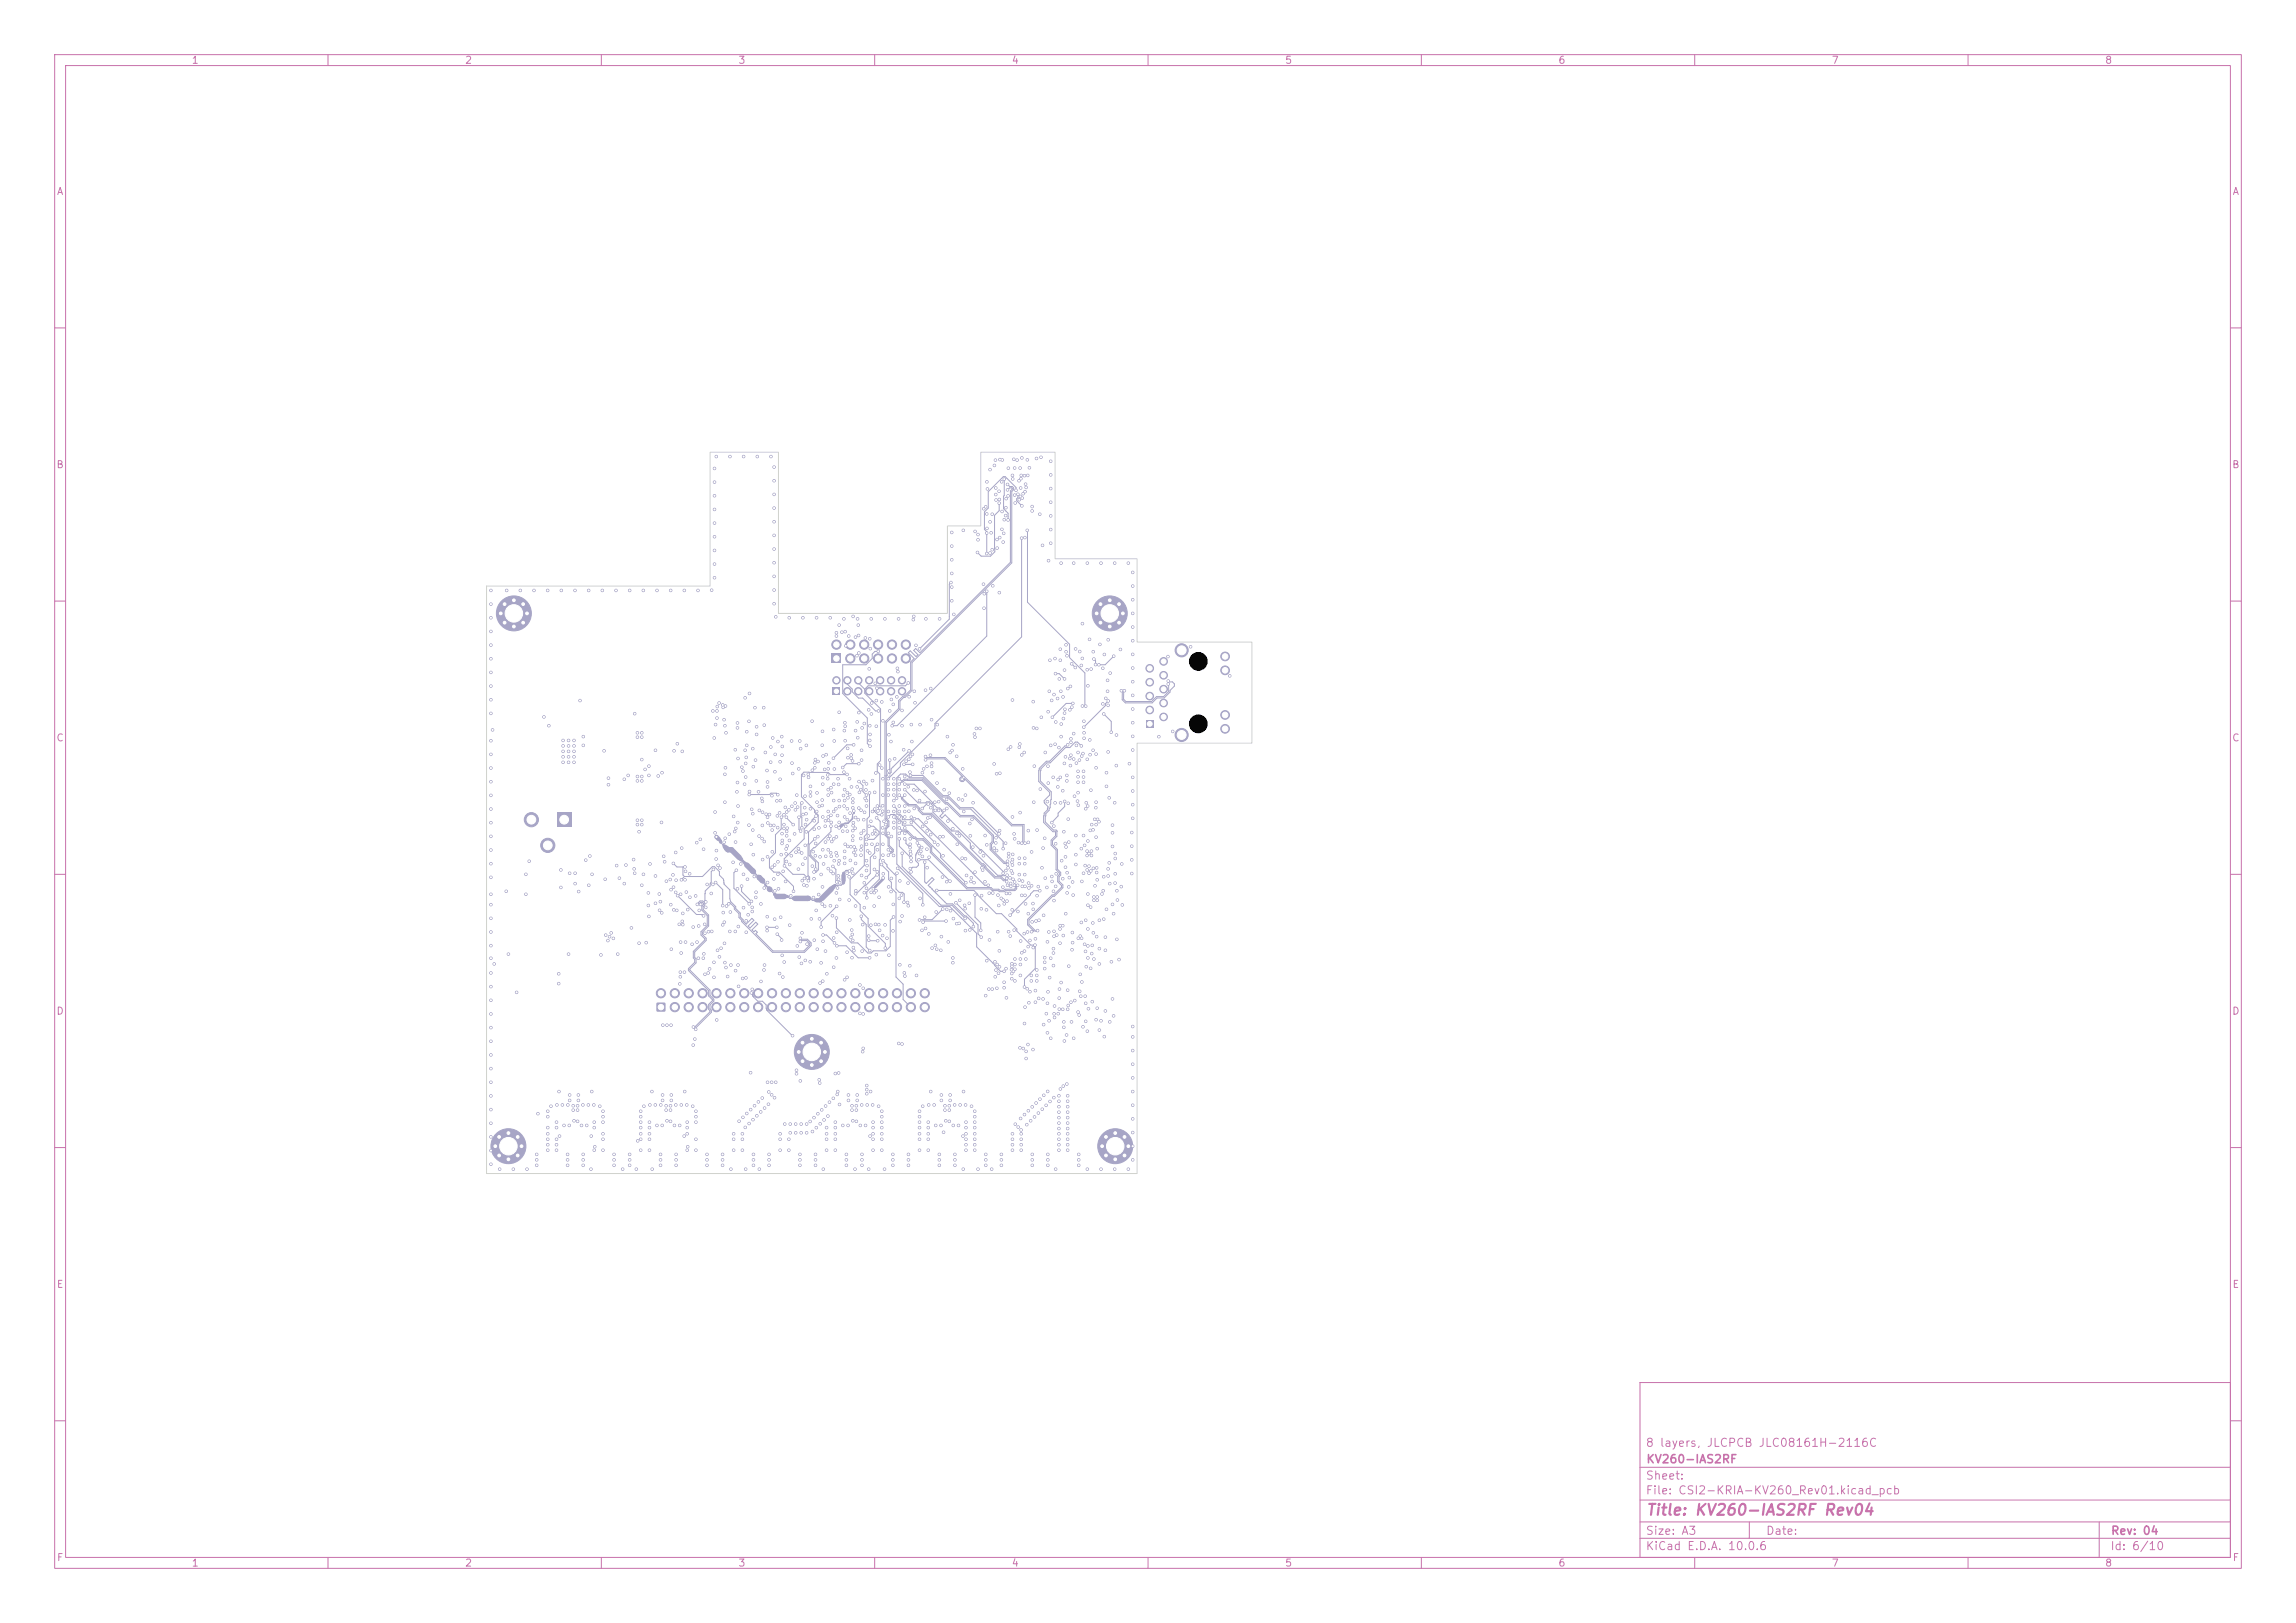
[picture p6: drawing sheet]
<svg xmlns="http://www.w3.org/2000/svg" width="420mm" height="297mm" viewBox="0 0 420 297" stroke-linecap="round" stroke-linejoin="round" font-family="sans-serif">
<defs><g id="words">
<text font-size="2" fill="#c872ab" x="301" y="277.8">Title: KV260-IAS2RF Rev04</text>
<g font-size="1.5" fill="#c872ab">
<text x="300.9" y="265.1">8 layers, JLCPCB JLC08161H-2116C</text>
<text x="301" y="268.1">KV260-IAS2RF</text>
<text x="300.9" y="273.8">File: CSI2-KRIA-KV260_Rev01.kicad_pcb</text>
<text x="300.9" y="271.1">Sheet:</text>
<text x="300.9" y="281.2">Size: A3</text>
<text x="322.9" y="281.2">Date:</text>
<text x="386" y="281.2">Rev: 04</text>
<text x="300.9" y="284">KiCad E.D.A. 10.0.6</text>
<text x="385.9" y="284">Id: 6/10</text>
</g>
<g font-size="1.3" fill="#c872ab">
<text x="35" y="12">1</text>
<text x="85" y="12">2</text>
<text x="135" y="12">3</text>
<text x="185" y="12">4</text>
<text x="235" y="12">5</text>
<text x="285" y="12">6</text>
<text x="335" y="12">7</text>
<text x="385" y="12">8</text>
<text x="10.3" y="36">A</text>
<text x="408.3" y="36">A</text>
<text x="10.2" y="86">B</text>
<text x="408.2" y="86">B</text>
<text x="10.2" y="136">C</text>
<text x="408.2" y="136">C</text>
<text x="10.2" y="186">D</text>
<text x="408.2" y="186">D</text>
<text x="10.3" y="236">E</text>
<text x="408.3" y="236">E</text>
<text x="10.3" y="286">F</text>
<text x="35" y="287">1</text>
<text x="85" y="287">2</text>
<text x="135" y="287">3</text>
<text x="185" y="287">4</text>
<text x="235" y="287">5</text>
<text x="285" y="287">6</text>
<text x="335" y="287">7</text>
<text x="385" y="287">8</text>
<text x="408.3" y="286">F</text>
</g>
</g></defs>
<g fill="none" stroke="#c872ab" stroke-width=".18">
<path d="M10 10h400v277h-400zM12 12h396v273h-396zM60 10v2M110 10v2M160 10v2M210 10v2M260 10v2M310 10v2M360 10v2M10 60h2M408 60h2M10 110h2"/>
<path d="M408 110h2M10 160h2M408 160h2M10 210h2M408 210h2M300 253h108v32h-108zM10 260h2M300 278.5h108M300 274.5h108M300 268.5h108M320 278.5v3M384 278.5v6.5"/>
<path d="M408 260h2M60 285v2M110 285v2M160 285v2M210 285v2M260 285v2M300 281.5h108M310 285v2M360 285v2"/>
</g>
<path d="M120.1 183.5h1.6v1.6h-1.6z" fill="#a7a5c6"/>
<g fill="#a7a5c6" stroke="#a7a5c6" stroke-width=".18">
<circle cx="120.9" cy="181.8" r=".85"/>
<circle cx="123.4" cy="184.3" r=".85"/>
<circle cx="123.4" cy="181.8" r=".85"/>
<circle cx="126" cy="184.3" r=".85"/>
<circle cx="126" cy="181.8" r=".85"/>
<circle cx="128.5" cy="184.3" r=".85"/>
<circle cx="128.5" cy="181.8" r=".85"/>
<circle cx="131.1" cy="184.3" r=".85"/>
<circle cx="131.1" cy="181.8" r=".85"/>
<circle cx="133.6" cy="184.3" r=".85"/>
<circle cx="133.6" cy="181.8" r=".85"/>
<circle cx="136.1" cy="184.3" r=".85"/>
<circle cx="136.1" cy="181.8" r=".85"/>
<circle cx="138.7" cy="184.3" r=".85"/>
<circle cx="138.7" cy="181.8" r=".85"/>
<circle cx="141.2" cy="184.3" r=".85"/>
<circle cx="141.2" cy="181.8" r=".85"/>
<circle cx="143.8" cy="184.3" r=".85"/>
<circle cx="143.8" cy="181.8" r=".85"/>
<circle cx="146.3" cy="184.3" r=".85"/>
<circle cx="146.3" cy="181.8" r=".85"/>
<circle cx="148.8" cy="184.3" r=".85"/>
<circle cx="148.8" cy="181.8" r=".85"/>
<circle cx="151.4" cy="184.3" r=".85"/>
<circle cx="151.4" cy="181.8" r=".85"/>
<circle cx="153.9" cy="184.3" r=".85"/>
<circle cx="153.9" cy="181.8" r=".85"/>
<circle cx="156.5" cy="184.3" r=".85"/>
<circle cx="156.5" cy="181.8" r=".85"/>
<circle cx="159" cy="184.3" r=".85"/>
<circle cx="159" cy="181.8" r=".85"/>
<circle cx="161.5" cy="184.3" r=".85"/>
<circle cx="161.5" cy="181.8" r=".85"/>
<circle cx="164.1" cy="184.3" r=".85"/>
<circle cx="164.1" cy="181.8" r=".85"/>
<circle cx="166.6" cy="184.3" r=".85"/>
<circle cx="166.6" cy="181.8" r=".85"/>
<circle cx="169.2" cy="184.3" r=".85"/>
<circle cx="169.2" cy="181.8" r=".85"/>
</g>
<path d="M209.6 131.8h1.4v1.4h-1.4z" fill="#a7a5c6"/>
<g fill="#a7a5c6" stroke="#a7a5c6" stroke-width=".18">
<circle cx="212.8" cy="131.2" r=".7"/>
<circle cx="210.3" cy="129.9" r=".7"/>
<circle cx="212.8" cy="128.7" r=".7"/>
<circle cx="210.3" cy="127.4" r=".7"/>
<circle cx="212.8" cy="126.1" r=".7"/>
<circle cx="210.3" cy="124.8" r=".7"/>
<circle cx="212.8" cy="123.6" r=".7"/>
<circle cx="210.3" cy="122.3" r=".7"/>
<circle cx="212.8" cy="121" r=".7"/>
<circle cx="224.1" cy="133.4" r=".8"/>
<circle cx="224.1" cy="130.8" r=".8"/>
<circle cx="224.1" cy="122.7" r=".8"/>
<circle cx="224.1" cy="120.1" r=".8"/>
<circle cx="216.2" cy="119" r="1.2"/>
<circle cx="216.2" cy="134.5" r="1.2"/>
<circle cx="201.6" cy="209.7" r=".4"/>
<circle cx="202.3" cy="208.1" r=".4"/>
<circle cx="202.3" cy="211.4" r=".4"/>
<circle cx="204" cy="207.4" r=".4"/>
<circle cx="204" cy="209.7" r="3.2"/>
<circle cx="204" cy="212.1" r=".4"/>
<circle cx="205.7" cy="208.1" r=".4"/>
<circle cx="205.7" cy="211.4" r=".4"/>
<circle cx="206.4" cy="209.7" r=".4"/>
<circle cx="90.6" cy="209.7" r=".4"/>
<circle cx="91.3" cy="208.1" r=".4"/>
<circle cx="91.3" cy="211.4" r=".4"/>
<circle cx="93" cy="207.4" r=".4"/>
<circle cx="93" cy="209.7" r="3.2"/>
<circle cx="93" cy="212.1" r=".4"/>
<circle cx="94.7" cy="208.1" r=".4"/>
<circle cx="94.7" cy="211.4" r=".4"/>
<circle cx="95.4" cy="209.7" r=".4"/>
<circle cx="91.6" cy="112.2" r=".4"/>
<circle cx="92.3" cy="110.6" r=".4"/>
<circle cx="92.3" cy="113.9" r=".4"/>
<circle cx="94" cy="109.9" r=".4"/>
<circle cx="94" cy="112.2" r="3.2"/>
<circle cx="94" cy="114.7" r=".4"/>
<circle cx="95.7" cy="110.6" r=".4"/>
<circle cx="95.7" cy="113.9" r=".4"/>
<circle cx="96.4" cy="112.2" r=".4"/>
<circle cx="146.1" cy="192.5" r=".4"/>
<circle cx="146.8" cy="190.8" r=".4"/>
<circle cx="146.8" cy="194.2" r=".4"/>
<circle cx="148.5" cy="190.1" r=".4"/>
<circle cx="148.5" cy="192.5" r="3.2"/>
<circle cx="148.5" cy="194.9" r=".4"/>
<circle cx="150.2" cy="190.8" r=".4"/>
<circle cx="150.2" cy="194.2" r=".4"/>
<circle cx="150.9" cy="192.5" r=".4"/>
<circle cx="200.6" cy="112.2" r=".4"/>
<circle cx="201.3" cy="110.6" r=".4"/>
<circle cx="201.3" cy="113.9" r=".4"/>
<circle cx="203" cy="109.9" r=".4"/>
<circle cx="203" cy="112.2" r="3.2"/>
<circle cx="203" cy="114.7" r=".4"/>
<circle cx="204.7" cy="110.6" r=".4"/>
<circle cx="204.7" cy="113.9" r=".4"/>
<circle cx="205.4" cy="112.2" r=".4"/>
</g>
<path d="M101.9 148.7h2.6v2.6h-2.6z" fill="#a7a5c6"/>
<g fill="#a7a5c6" stroke="#a7a5c6" stroke-width=".18">
<circle cx="97.2" cy="150" r="1.3"/>
<circle cx="100.2" cy="154.7" r="1.3"/>
</g>
<path d="M152.3 125.8h1.4v1.4h-1.4z" fill="#a7a5c6"/>
<g fill="#a7a5c6" stroke="#a7a5c6" stroke-width=".18">
<circle cx="153" cy="124.5" r=".67"/>
<circle cx="155" cy="126.5" r=".67"/>
<circle cx="155" cy="124.5" r=".67"/>
<circle cx="157" cy="126.5" r=".67"/>
<circle cx="157" cy="124.5" r=".67"/>
<circle cx="159" cy="126.5" r=".67"/>
<circle cx="159" cy="124.5" r=".67"/>
<circle cx="161" cy="126.5" r=".67"/>
<circle cx="161" cy="124.5" r=".67"/>
<circle cx="163" cy="126.5" r=".67"/>
<circle cx="163" cy="124.5" r=".67"/>
<circle cx="165" cy="126.5" r=".67"/>
<circle cx="165" cy="124.5" r=".67"/>
</g>
<path d="M152.1 119.6h1.8v1.8h-1.8z" fill="#a7a5c6"/>
<g fill="#a7a5c6" stroke="#a7a5c6" stroke-width=".18">
<circle cx="153" cy="118" r=".85"/>
<circle cx="155.5" cy="120.5" r=".85"/>
<circle cx="155.5" cy="118" r=".85"/>
<circle cx="158.1" cy="120.5" r=".85"/>
<circle cx="158.1" cy="118" r=".85"/>
<circle cx="160.6" cy="120.5" r=".85"/>
<circle cx="160.6" cy="118" r=".85"/>
<circle cx="163.2" cy="120.5" r=".85"/>
<circle cx="163.2" cy="118" r=".85"/>
<circle cx="165.7" cy="120.5" r=".85"/>
<circle cx="165.7" cy="118" r=".85"/>
<circle cx="202" cy="189.7" r=".22"/>
<circle cx="204.4" cy="164.7" r=".22"/>
<circle cx="174.3" cy="176.2" r=".22"/>
<circle cx="99.5" cy="131.2" r=".22"/>
<circle cx="108.3" cy="160" r=".23"/>
<circle cx="181" cy="172" r=".22"/>
<circle cx="192.8" cy="164.8" r=".23"/>
<circle cx="156" cy="172.1" r=".23"/>
<circle cx="174.3" cy="175.3" r=".22"/>
<circle cx="131.6" cy="175.1" r=".23"/>
<circle cx="158.9" cy="171.3" r=".22"/>
<circle cx="130.6" cy="176.1" r=".23"/>
<circle cx="116.1" cy="130.6" r=".22"/>
<circle cx="107.7" cy="162" r=".23"/>
<circle cx="131" cy="157.2" r=".22"/>
<circle cx="128.7" cy="155.4" r=".23"/>
<circle cx="101.8" cy="210.5" r=".22"/>
<circle cx="194.1" cy="103" r=".22"/>
<circle cx="187.7" cy="193.7" r=".22"/>
<circle cx="141.3" cy="135.1" r=".23"/>
<circle cx="141.6" cy="85.5" r=".23"/>
<circle cx="163.3" cy="213.3" r=".23"/>
<circle cx="194.4" cy="127.5" r=".23"/>
<circle cx="162.5" cy="143.5" r=".22"/>
<circle cx="105.2" cy="108.1" r=".23"/>
<circle cx="204.7" cy="175.6" r=".22"/>
<circle cx="193.7" cy="207.5" r=".22"/>
<circle cx="123.7" cy="213.2" r=".22"/>
<circle cx="207.2" cy="187.9" r=".23"/>
<circle cx="169.8" cy="208.5" r=".22"/>
<circle cx="184" cy="154.3" r=".22"/>
<circle cx="178.3" cy="208.5" r=".22"/>
<circle cx="120.2" cy="206" r=".23"/>
<circle cx="190.2" cy="201.1" r=".22"/>
<circle cx="189" cy="166.4" r=".22"/>
<circle cx="127.3" cy="208.5" r=".22"/>
<circle cx="187.4" cy="158" r=".23"/>
<circle cx="149.9" cy="197.6" r=".22"/>
<circle cx="144.4" cy="113" r=".22"/>
<circle cx="201.2" cy="117.9" r=".22"/>
<circle cx="108.7" cy="205.4" r=".22"/>
<circle cx="141.6" cy="103" r=".22"/>
<circle cx="157.7" cy="133.2" r=".22"/>
<circle cx="171.8" cy="211.2" r=".22"/>
<circle cx="107.6" cy="202.2" r=".22"/>
<circle cx="168.2" cy="206.4" r=".22"/>
<circle cx="188.2" cy="162.5" r=".23"/>
<circle cx="194.2" cy="157.5" r=".23"/>
<circle cx="207.2" cy="192.3" r=".23"/>
<circle cx="149.2" cy="211.3" r=".23"/>
<circle cx="105" cy="136.5" r=".22"/>
<circle cx="176" cy="157" r=".22"/>
<circle cx="136.4" cy="179" r=".22"/>
<circle cx="195.3" cy="208.5" r=".22"/>
<circle cx="116.6" cy="134.9" r=".22"/>
<circle cx="171.1" cy="173" r=".22"/>
<circle cx="182.8" cy="91.4" r=".22"/>
<circle cx="193.7" cy="201.5" r=".22"/>
<circle cx="141.7" cy="200.9" r=".23"/>
<circle cx="193.4" cy="127.8" r=".23"/>
<circle cx="158" cy="150" r=".23"/>
<circle cx="142.7" cy="208.5" r=".22"/>
<circle cx="186.8" cy="208.5" r=".22"/>
<circle cx="193.1" cy="214" r=".23"/>
<circle cx="191.7" cy="212.3" r=".23"/>
<circle cx="157.8" cy="192.4" r=".23"/>
<circle cx="175" cy="169" r=".22"/>
<circle cx="195.1" cy="198.4" r=".23"/>
<circle cx="108.1" cy="213.9" r=".22"/>
<circle cx="224.9" cy="123.7" r=".23"/>
<circle cx="185.7" cy="176.5" r=".22"/>
<circle cx="175.4" cy="169" r=".23"/>
<circle cx="108.6" cy="202.2" r=".22"/>
<circle cx="141.6" cy="95.5" r=".23"/>
<circle cx="89.8" cy="143" r=".23"/>
<circle cx="178.3" cy="207.5" r=".22"/>
<circle cx="159.7" cy="205.4" r=".22"/>
<circle cx="168.8" cy="202.4" r=".23"/>
<circle cx="125.2" cy="108" r=".22"/>
<circle cx="155.1" cy="138.6" r=".23"/>
<circle cx="138" cy="202.3" r=".22"/>
<circle cx="197.3" cy="212.3" r=".23"/>
<circle cx="185.2" cy="210.5" r=".22"/>
<circle cx="197.6" cy="171.3" r=".22"/>
<circle cx="176.7" cy="209.5" r=".22"/>
<circle cx="187.2" cy="191.9" r=".22"/>
<circle cx="116.6" cy="150.9" r=".22"/>
<circle cx="142.3" cy="160" r=".23"/>
<circle cx="194.4" cy="184.7" r=".22"/>
<circle cx="183.5" cy="164.7" r=".23"/>
<circle cx="105.8" cy="200.4" r=".22"/>
<circle cx="198.2" cy="141.2" r=".22"/>
<circle cx="201.7" cy="128.8" r=".22"/>
<circle cx="167.2" cy="126.5" r=".22"/>
<circle cx="180.3" cy="211.3" r=".23"/>
<circle cx="150.3" cy="203.1" r=".22"/>
<circle cx="169.3" cy="126.3" r=".22"/>
<circle cx="156.7" cy="120" r=".22"/>
<circle cx="182.8" cy="108.5" r=".22"/>
<circle cx="204.2" cy="134.5" r=".23"/>
<circle cx="155.2" cy="200.4" r=".22"/>
<circle cx="125.4" cy="172.4" r=".23"/>
<circle cx="168.7" cy="156.7" r=".22"/>
<circle cx="190.4" cy="83.7" r=".23"/>
<circle cx="134.9" cy="150.5" r=".23"/>
<circle cx="159.7" cy="210.5" r=".22"/>
<circle cx="203.7" cy="185.9" r=".22"/>
<circle cx="137.5" cy="148.1" r=".22"/>
<circle cx="176.4" cy="165.7" r=".23"/>
<circle cx="172.2" cy="201.4" r=".23"/>
<circle cx="184.9" cy="161.7" r=".22"/>
<circle cx="136.5" cy="138.6" r=".22"/>
<circle cx="101.8" cy="206.3" r=".22"/>
<circle cx="182.9" cy="84.1" r=".22"/>
<circle cx="185.4" cy="84.1" r=".22"/>
<circle cx="104" cy="138.5" r=".22"/>
<circle cx="132.8" cy="177" r=".22"/>
<circle cx="185.1" cy="179.1" r=".23"/>
<circle cx="151.2" cy="210.5" r=".22"/>
<circle cx="197.5" cy="119.2" r=".22"/>
<circle cx="89.8" cy="180.6" r=".23"/>
<circle cx="144.3" cy="208.5" r=".22"/>
<circle cx="204.3" cy="171.9" r=".22"/>
<circle cx="146.3" cy="212.2" r=".22"/>
<circle cx="192.7" cy="173.6" r=".22"/>
<circle cx="137.6" cy="166.8" r=".23"/>
<circle cx="158.5" cy="147.5" r=".22"/>
<circle cx="132.2" cy="212.2" r=".23"/>
<circle cx="171.9" cy="113.2" r=".23"/>
<circle cx="89.8" cy="165.6" r=".22"/>
<circle cx="196.4" cy="103" r=".22"/>
<circle cx="174.4" cy="168.1" r=".23"/>
<circle cx="200.7" cy="164.1" r=".22"/>
<circle cx="147.3" cy="157" r=".23"/>
<circle cx="106.7" cy="211.3" r=".23"/>
<circle cx="176.2" cy="214" r=".23"/>
<circle cx="166.4" cy="141.3" r=".23"/>
<circle cx="184" cy="159.3" r=".22"/>
<circle cx="171.2" cy="205.9" r=".22"/>
<circle cx="156.5" cy="155.5" r=".23"/>
<circle cx="157.6" cy="202.2" r=".23"/>
<circle cx="207.2" cy="202.3" r=".23"/>
<circle cx="189.7" cy="178.5" r=".22"/>
<circle cx="188.8" cy="212.2" r=".22"/>
<circle cx="200.7" cy="164.7" r=".22"/>
<circle cx="146.6" cy="207.3" r=".22"/>
<circle cx="181.5" cy="100.6" r=".23"/>
<circle cx="121.2" cy="200.4" r=".22"/>
<circle cx="117.2" cy="206.4" r=".22"/>
<circle cx="108.7" cy="206.4" r=".22"/>
<circle cx="164.5" cy="149.5" r=".22"/>
<circle cx="129.3" cy="213.2" r=".22"/>
<circle cx="160.3" cy="174.7" r=".22"/>
<circle cx="171.8" cy="212.2" r=".22"/>
<circle cx="134.2" cy="210.5" r=".22"/>
<circle cx="178.3" cy="159.6" r=".22"/>
<circle cx="169.8" cy="205.4" r=".22"/>
<circle cx="89.8" cy="193.1" r=".22"/>
<circle cx="155.4" cy="142.5" r=".22"/>
<circle cx="207.2" cy="127.2" r=".23"/>
<circle cx="207.2" cy="204.8" r=".22"/>
<circle cx="120.9" cy="202.2" r=".23"/>
<circle cx="145.5" cy="146.9" r=".23"/>
<circle cx="186.7" cy="204.7" r=".23"/>
<circle cx="176.2" cy="97.1" r=".22"/>
<circle cx="195.3" cy="200.5" r=".22"/>
<circle cx="96.4" cy="213.9" r=".22"/>
<circle cx="174.1" cy="109.9" r=".22"/>
<circle cx="118.8" cy="207.5" r=".22"/>
<circle cx="200.1" cy="164.7" r=".23"/>
<circle cx="200.6" cy="158.8" r=".22"/>
<circle cx="110.2" cy="108.1" r=".23"/>
<circle cx="188.1" cy="154.2" r=".23"/>
<circle cx="171.9" cy="153.1" r=".22"/>
<circle cx="160.9" cy="170.2" r=".22"/>
<circle cx="100.2" cy="208.5" r=".22"/>
<circle cx="141.6" cy="88" r=".23"/>
<circle cx="91.4" cy="213.9" r=".22"/>
<circle cx="175.5" cy="153" r=".22"/>
<circle cx="146.3" cy="135.6" r=".23"/>
<circle cx="188.1" cy="161.6" r=".22"/>
<circle cx="179.9" cy="156.6" r=".22"/>
<circle cx="121.2" cy="201.4" r=".22"/>
<circle cx="139.8" cy="177.5" r=".23"/>
<circle cx="191.7" cy="143.3" r=".23"/>
<circle cx="202.2" cy="171.5" r=".23"/>
<circle cx="131.5" cy="128.7" r=".23"/>
<circle cx="148.9" cy="160.8" r=".22"/>
<circle cx="174.3" cy="136.3" r=".22"/>
<circle cx="167.5" cy="118.1" r=".22"/>
<circle cx="190" cy="182.7" r=".22"/>
<circle cx="131.1" cy="186.7" r=".22"/>
<circle cx="193.8" cy="184.7" r=".23"/>
<circle cx="173.5" cy="172.4" r=".22"/>
<circle cx="117.4" cy="162" r=".23"/>
<circle cx="106.7" cy="212.3" r=".23"/>
<circle cx="117.2" cy="204.4" r=".22"/>
<circle cx="156.6" cy="203.1" r=".23"/>
<circle cx="182.6" cy="163.8" r=".23"/>
<circle cx="89.8" cy="185.6" r=".23"/>
<circle cx="180" cy="108.7" r=".23"/>
<circle cx="154.8" cy="212.2" r=".23"/>
<circle cx="152.8" cy="206.4" r=".22"/>
<circle cx="194.5" cy="131.5" r=".23"/>
<circle cx="187" cy="161.2" r=".22"/>
<circle cx="187.4" cy="204" r=".22"/>
<circle cx="89.8" cy="123.1" r=".23"/>
<circle cx="125.6" cy="202.2" r=".22"/>
<circle cx="143.1" cy="153.8" r=".23"/>
<circle cx="194.1" cy="134.8" r=".22"/>
<circle cx="147.5" cy="205.7" r=".22"/>
<circle cx="140.7" cy="212.2" r=".22"/>
<circle cx="180.3" cy="212.3" r=".23"/>
<circle cx="122.7" cy="108.1" r=".23"/>
<circle cx="89.8" cy="108.1" r=".23"/>
<circle cx="183.2" cy="213.2" r=".22"/>
<circle cx="117.4" cy="134.9" r=".22"/>
<circle cx="186.8" cy="207.5" r=".22"/>
<circle cx="170.2" cy="152.7" r=".22"/>
<circle cx="127.3" cy="205.4" r=".22"/>
<circle cx="147.6" cy="162.1" r=".22"/>
<circle cx="152.8" cy="207.5" r=".22"/>
<circle cx="135.9" cy="204.5" r=".22"/>
<circle cx="185.1" cy="176.3" r=".22"/>
<circle cx="168.3" cy="132.6" r=".22"/>
<circle cx="192.2" cy="99.4" r=".22"/>
<circle cx="193.1" cy="123.3" r=".22"/>
<circle cx="102.9" cy="202.2" r=".22"/>
<circle cx="157.3" cy="185.4" r=".22"/>
<circle cx="195.3" cy="201.5" r=".22"/>
<circle cx="89.8" cy="118.1" r=".23"/>
<circle cx="89.8" cy="158" r=".23"/>
<circle cx="180.2" cy="161.3" r=".22"/>
<circle cx="187.4" cy="87.1" r=".22"/>
<circle cx="138.9" cy="153" r=".22"/>
<circle cx="199.7" cy="155.7" r=".22"/>
<circle cx="154.6" cy="132.9" r=".22"/>
<circle cx="198.1" cy="137.9" r=".22"/>
<circle cx="105" cy="137.5" r=".22"/>
<circle cx="193" cy="120.5" r=".23"/>
<circle cx="185.5" cy="170.2" r=".23"/>
<circle cx="130.9" cy="132.6" r=".23"/>
<circle cx="197.6" cy="178.3" r=".22"/>
<circle cx="198.2" cy="143.2" r=".22"/>
<circle cx="89.8" cy="148" r=".23"/>
<circle cx="197.9" cy="161.3" r=".22"/>
<circle cx="127.3" cy="210.5" r=".22"/>
<circle cx="117.8" cy="202.4" r=".22"/>
<circle cx="181" cy="163.4" r=".22"/>
<circle cx="187.5" cy="90" r=".23"/>
<circle cx="89.8" cy="153" r=".23"/>
<circle cx="192.8" cy="171.3" r=".22"/>
<circle cx="199.1" cy="184.6" r=".22"/>
<circle cx="188.1" cy="152" r=".23"/>
<circle cx="89.8" cy="213.1" r=".22"/>
<circle cx="191.1" cy="153.4" r=".23"/>
<circle cx="115.2" cy="108.1" r=".23"/>
<circle cx="133.7" cy="214" r=".23"/>
<circle cx="156.4" cy="214" r=".23"/>
<circle cx="159.9" cy="165.8" r=".22"/>
<circle cx="108.7" cy="210.5" r=".22"/>
<circle cx="135.1" cy="169.5" r=".22"/>
<circle cx="137.8" cy="156.4" r=".22"/>
<circle cx="173.6" cy="202.3" r=".22"/>
<circle cx="121.9" cy="203.1" r=".22"/>
<circle cx="175.6" cy="202.2" r=".23"/>
<circle cx="116.9" cy="152.2" r=".22"/>
<circle cx="105" cy="138.5" r=".22"/>
<circle cx="161.3" cy="208.5" r=".22"/>
<circle cx="156.6" cy="202.4" r=".22"/>
<circle cx="187.4" cy="170.8" r=".22"/>
<circle cx="186.7" cy="178.5" r=".22"/>
<circle cx="188.7" cy="179.5" r=".22"/>
<circle cx="135.8" cy="207.5" r=".22"/>
<circle cx="207.2" cy="149.8" r=".23"/>
<circle cx="161.3" cy="204.3" r=".22"/>
<circle cx="183.3" cy="84.2" r=".22"/>
<circle cx="173.2" cy="161.3" r=".22"/>
<circle cx="185.6" cy="161.4" r=".23"/>
<circle cx="95.2" cy="108.1" r=".23"/>
<circle cx="165.4" cy="178" r=".22"/>
<circle cx="168.2" cy="205.4" r=".22"/>
<circle cx="139.9" cy="202.8" r=".23"/>
<circle cx="185.2" cy="209.5" r=".22"/>
<circle cx="98.2" cy="213.3" r=".23"/>
<circle cx="158.6" cy="202.2" r=".23"/>
<circle cx="169.9" cy="202.2" r=".23"/>
<circle cx="104" cy="135.5" r=".22"/>
<circle cx="117.2" cy="203.4" r=".22"/>
<circle cx="161.3" cy="205.3" r=".22"/>
<circle cx="171.4" cy="143.3" r=".23"/>
<circle cx="188.5" cy="205.1" r=".23"/>
<circle cx="188.8" cy="202.6" r=".22"/>
<circle cx="207.2" cy="144.8" r=".23"/>
<circle cx="89.8" cy="125.6" r=".22"/>
<circle cx="203.5" cy="182.8" r=".23"/>
<circle cx="166.9" cy="138" r=".22"/>
<circle cx="141.6" cy="98" r=".22"/>
<circle cx="173.3" cy="134.8" r=".22"/>
<circle cx="195.2" cy="159.7" r=".23"/>
<circle cx="118.8" cy="210.5" r=".22"/>
<circle cx="89.8" cy="115.5" r=".23"/>
<circle cx="189.9" cy="203.7" r=".22"/>
<circle cx="104.2" cy="200.4" r=".23"/>
<circle cx="178.3" cy="206.3" r=".22"/>
<circle cx="119.9" cy="202.2" r=".23"/>
<circle cx="187.4" cy="160" r=".23"/>
<circle cx="126.7" cy="202.4" r=".23"/>
<circle cx="141.6" cy="105.5" r=".23"/>
<circle cx="187.5" cy="162.2" r=".22"/>
<circle cx="148.4" cy="168.2" r=".23"/>
<circle cx="207.2" cy="209.8" r=".22"/>
<circle cx="150.6" cy="213.9" r=".22"/>
<circle cx="144.5" cy="205.7" r=".22"/>
<circle cx="149" cy="139.6" r=".23"/>
<circle cx="191.5" cy="162.4" r=".23"/>
<circle cx="137" cy="205.6" r=".23"/>
<circle cx="140.4" cy="143.1" r=".23"/>
<circle cx="152.8" cy="210.5" r=".22"/>
<circle cx="180.3" cy="92.7" r=".22"/>
<circle cx="207.2" cy="114.8" r=".22"/>
<circle cx="153.1" cy="200.3" r=".23"/>
<circle cx="168.3" cy="164.4" r=".22"/>
<circle cx="195.9" cy="138.2" r=".22"/>
<circle cx="152.8" cy="205.4" r=".22"/>
<circle cx="187" cy="162.2" r=".22"/>
<circle cx="161.3" cy="207.5" r=".22"/>
<circle cx="192.8" cy="185.5" r=".22"/>
<circle cx="193.7" cy="210.5" r=".22"/>
<circle cx="152.8" cy="208.5" r=".22"/>
<circle cx="199.9" cy="151.9" r=".22"/>
<circle cx="122.6" cy="203.1" r=".23"/>
<circle cx="164.4" cy="191" r=".22"/>
<circle cx="105.6" cy="202.4" r=".22"/>
<circle cx="185.1" cy="178.1" r=".23"/>
<circle cx="200.6" cy="171.4" r=".23"/>
<circle cx="153.5" cy="114.4" r=".22"/>
<circle cx="89.8" cy="155.6" r=".22"/>
<circle cx="178.9" cy="213.9" r=".22"/>
<circle cx="140.6" cy="202.1" r=".22"/>
<circle cx="198.9" cy="159.2" r=".22"/>
<circle cx="153.6" cy="202.1" r=".22"/>
<circle cx="148.6" cy="207.1" r=".22"/>
<circle cx="100.4" cy="132.8" r=".22"/>
<circle cx="191.6" cy="146.7" r=".22"/>
<circle cx="128.9" cy="170.8" r=".22"/>
<circle cx="189" cy="192.1" r=".22"/>
<circle cx="127.7" cy="175.4" r=".22"/>
<circle cx="163" cy="135.7" r=".23"/>
<circle cx="114.2" cy="161.7" r=".23"/>
<circle cx="190.7" cy="203" r=".22"/>
<circle cx="144.8" cy="147.5" r=".22"/>
<circle cx="153.1" cy="156.6" r=".22"/>
<circle cx="192.2" cy="96.9" r=".23"/>
<circle cx="140.8" cy="149" r=".23"/>
<circle cx="159.7" cy="207.5" r=".22"/>
<circle cx="173.8" cy="137.7" r=".23"/>
<circle cx="90.1" cy="133.6" r=".22"/>
<circle cx="97.7" cy="108.1" r=".22"/>
<circle cx="197.4" cy="185.7" r=".22"/>
<circle cx="177.4" cy="170.2" r=".23"/>
<circle cx="121" cy="150.5" r=".22"/>
<circle cx="199.9" cy="168.9" r=".22"/>
<circle cx="169.6" cy="140.2" r=".23"/>
<circle cx="171.7" cy="146.7" r=".23"/>
<circle cx="169.8" cy="207.5" r=".22"/>
<circle cx="110.3" cy="210.5" r=".22"/>
<circle cx="154.4" cy="113.2" r=".22"/>
<circle cx="93.9" cy="214" r=".23"/>
<circle cx="122.6" cy="205.2" r=".23"/>
<circle cx="166.8" cy="135.7" r=".23"/>
<circle cx="186.3" cy="154.2" r=".22"/>
<circle cx="169.2" cy="144.9" r=".22"/>
<circle cx="182.3" cy="155.6" r=".22"/>
<circle cx="134.2" cy="207.5" r=".22"/>
<circle cx="182.2" cy="177.5" r=".22"/>
<circle cx="150.2" cy="176.2" r=".22"/>
<circle cx="185.2" cy="158.3" r=".22"/>
<circle cx="150.5" cy="172.2" r=".22"/>
<circle cx="102.7" cy="108.1" r=".23"/>
<circle cx="195.3" cy="203.5" r=".22"/>
<circle cx="125.2" cy="199.7" r=".23"/>
<circle cx="180.5" cy="96.7" r=".22"/>
<circle cx="170.9" cy="202.2" r=".23"/>
<circle cx="156" cy="159.8" r=".23"/>
<circle cx="129.3" cy="212.2" r=".22"/>
<circle cx="179.7" cy="159.2" r=".22"/>
<circle cx="176.7" cy="205.4" r=".22"/>
<circle cx="136.4" cy="214" r=".23"/>
<circle cx="197.2" cy="143.2" r=".22"/>
<circle cx="166.2" cy="212.2" r=".23"/>
<circle cx="160" cy="152" r=".23"/>
<circle cx="100.2" cy="207.5" r=".22"/>
<circle cx="172.9" cy="203.1" r=".23"/>
<circle cx="100.2" cy="210.5" r=".22"/>
<circle cx="194.7" cy="124.2" r=".22"/>
<circle cx="183.7" cy="180.7" r=".23"/>
<circle cx="201.4" cy="103" r=".22"/>
<circle cx="174.6" cy="202.2" r=".23"/>
<circle cx="110.3" cy="208.5" r=".22"/>
<circle cx="183.2" cy="212.2" r=".22"/>
<circle cx="185.6" cy="177.4" r=".22"/>
<circle cx="200.8" cy="149.9" r=".22"/>
<circle cx="100.2" cy="206.4" r=".22"/>
<circle cx="175.3" cy="205.9" r=".22"/>
<circle cx="161.3" cy="210.5" r=".22"/>
<circle cx="168.4" cy="155.8" r=".23"/>
<circle cx="172.5" cy="156.6" r=".22"/>
<circle cx="89.8" cy="110.5" r=".23"/>
<circle cx="185.2" cy="208.5" r=".22"/>
<circle cx="173.7" cy="203.1" r=".22"/>
<circle cx="89.8" cy="150.6" r=".22"/>
<circle cx="194" cy="120.8" r=".22"/>
<circle cx="103" cy="138.5" r=".22"/>
<circle cx="164.9" cy="163.8" r=".22"/>
<circle cx="182.7" cy="89.9" r=".23"/>
<circle cx="163.3" cy="212.2" r=".23"/>
<circle cx="141.7" cy="168.2" r=".23"/>
<circle cx="173.7" cy="145.1" r=".22"/>
<circle cx="130.7" cy="90.7" r=".23"/>
<circle cx="200.1" cy="164.2" r=".23"/>
<circle cx="179.6" cy="158.8" r=".22"/>
<circle cx="185.2" cy="207.5" r=".22"/>
<circle cx="158.5" cy="159.3" r=".22"/>
<circle cx="138.2" cy="139.1" r=".22"/>
<circle cx="109.7" cy="202.4" r=".23"/>
<circle cx="192.2" cy="86.9" r=".23"/>
<circle cx="163.5" cy="146.5" r=".22"/>
<circle cx="161.6" cy="159.9" r=".22"/>
<circle cx="191.6" cy="199.7" r=".23"/>
<circle cx="155.9" cy="203.1" r=".22"/>
<circle cx="185" cy="159.4" r=".23"/>
<circle cx="142.9" cy="156.4" r=".22"/>
<circle cx="187.4" cy="157" r=".23"/>
<circle cx="173.8" cy="201.4" r=".23"/>
<circle cx="170.1" cy="149.6" r=".22"/>
<circle cx="150" cy="179.9" r=".23"/>
<circle cx="174.7" cy="213.3" r=".23"/>
<circle cx="149.3" cy="206.4" r=".23"/>
<circle cx="148.2" cy="205.2" r=".23"/>
<circle cx="137.6" cy="181" r=".23"/>
<circle cx="176.7" cy="207.5" r=".22"/>
<circle cx="197.2" cy="142.2" r=".22"/>
<circle cx="164.4" cy="113.2" r=".23"/>
<circle cx="112.8" cy="158.4" r=".22"/>
<circle cx="120.8" cy="212.2" r=".23"/>
<circle cx="107.3" cy="206" r=".23"/>
<circle cx="106.7" cy="213.3" r=".23"/>
<circle cx="136.6" cy="203.8" r=".22"/>
<circle cx="130.7" cy="98.2" r=".22"/>
<circle cx="198.9" cy="214" r=".23"/>
<circle cx="174.1" cy="97.4" r=".23"/>
<circle cx="207.2" cy="122.2" r=".23"/>
<circle cx="139.2" cy="165.4" r=".23"/>
<circle cx="188.2" cy="183.5" r=".23"/>
<circle cx="141.7" cy="163" r=".22"/>
<circle cx="176.7" cy="208.5" r=".22"/>
<circle cx="173.2" cy="147.9" r=".23"/>
<circle cx="160.5" cy="147.5" r=".22"/>
<circle cx="168.2" cy="210.5" r=".22"/>
<circle cx="198.2" cy="152.9" r=".22"/>
<circle cx="200" cy="119.3" r=".22"/>
<circle cx="182.3" cy="141.6" r=".22"/>
<circle cx="135.2" cy="205.2" r=".22"/>
<circle cx="178.2" cy="161.5" r=".22"/>
<circle cx="132.8" cy="134.1" r=".22"/>
<circle cx="135.8" cy="208.5" r=".22"/>
<circle cx="103.8" cy="211.3" r=".23"/>
<circle cx="199.2" cy="156.2" r=".22"/>
<circle cx="180.5" cy="88.2" r=".22"/>
<circle cx="98.2" cy="211.3" r=".23"/>
<circle cx="100.8" cy="202.4" r=".22"/>
<circle cx="194.7" cy="139.7" r=".22"/>
<circle cx="89.8" cy="178" r=".23"/>
<circle cx="189.7" cy="163.9" r=".22"/>
<circle cx="140.4" cy="198.1" r=".22"/>
<circle cx="161.3" cy="140.5" r=".22"/>
<circle cx="103" cy="139.5" r=".22"/>
<circle cx="89.8" cy="195.6" r=".23"/>
<circle cx="179.9" cy="93.1" r=".22"/>
<circle cx="195.3" cy="209.5" r=".22"/>
<circle cx="192.2" cy="91.9" r=".23"/>
<circle cx="100.2" cy="203.4" r=".22"/>
<circle cx="132.3" cy="129.4" r=".22"/>
<circle cx="173.7" cy="205.2" r=".22"/>
<circle cx="132.2" cy="129" r=".22"/>
<circle cx="185.7" cy="175.5" r=".22"/>
<circle cx="168.8" cy="151.2" r=".22"/>
<circle cx="159.6" cy="202.2" r=".23"/>
<circle cx="178.3" cy="134.9" r=".22"/>
<circle cx="121.2" cy="187.6" r=".22"/>
<circle cx="132.7" cy="129.2" r=".22"/>
<circle cx="194" cy="199.3" r=".22"/>
<circle cx="123.7" cy="211.2" r=".22"/>
<circle cx="126.1" cy="159.9" r=".22"/>
<circle cx="183.1" cy="164.4" r=".23"/>
<circle cx="89.8" cy="138.1" r=".23"/>
<circle cx="145.5" cy="205.7" r=".22"/>
<circle cx="100.2" cy="209.5" r=".22"/>
<circle cx="144.6" cy="163.9" r=".23"/>
<circle cx="212" cy="134.8" r=".23"/>
<circle cx="101.9" cy="202.2" r=".22"/>
<circle cx="125.7" cy="205.4" r=".22"/>
<circle cx="130.7" cy="85.7" r=".23"/>
<circle cx="168.2" cy="204.4" r=".22"/>
<circle cx="195.3" cy="207.5" r=".22"/>
<circle cx="171.4" cy="132.6" r=".23"/>
<circle cx="159.2" cy="118.7" r=".22"/>
<circle cx="151.2" cy="207.5" r=".22"/>
<circle cx="198.4" cy="154.7" r=".22"/>
<circle cx="129.3" cy="211.2" r=".22"/>
<circle cx="124.8" cy="168.6" r=".22"/>
<circle cx="192.2" cy="89.4" r=".22"/>
<circle cx="135" cy="147.5" r=".22"/>
<circle cx="188.7" cy="178.5" r=".22"/>
<circle cx="141.8" cy="141.2" r=".23"/>
<circle cx="117.2" cy="210.5" r=".22"/>
<circle cx="182.1" cy="89.3" r=".23"/>
<circle cx="207.2" cy="194.7" r=".23"/>
<circle cx="141.3" cy="155.9" r=".23"/>
<circle cx="207.2" cy="129.8" r=".23"/>
<circle cx="124.7" cy="155.2" r=".22"/>
<circle cx="150.4" cy="147.4" r=".23"/>
<circle cx="187.7" cy="89.2" r=".22"/>
<circle cx="184.2" cy="164.9" r=".22"/>
<circle cx="131" cy="83.5" r=".22"/>
<circle cx="166.2" cy="213.3" r=".23"/>
<circle cx="161.5" cy="131.9" r=".22"/>
<circle cx="137.8" cy="211.3" r=".23"/>
<circle cx="192.2" cy="84.4" r=".22"/>
<circle cx="177.4" cy="150.7" r=".23"/>
<circle cx="206.4" cy="103" r=".22"/>
<circle cx="159.5" cy="154.5" r=".23"/>
<circle cx="139.2" cy="203.5" r=".22"/>
<circle cx="141.9" cy="198" r=".22"/>
<circle cx="141" cy="83.5" r=".22"/>
<circle cx="89.8" cy="175.4" r=".22"/>
<circle cx="130.7" cy="100.7" r=".23"/>
<circle cx="120.8" cy="211.3" r=".23"/>
<circle cx="116.6" cy="150.1" r=".23"/>
<circle cx="89.8" cy="183" r=".23"/>
<circle cx="154.5" cy="149.5" r=".22"/>
<circle cx="203.9" cy="146.9" r=".22"/>
<circle cx="206.4" cy="213.9" r=".22"/>
<circle cx="199.6" cy="122.4" r=".22"/>
<circle cx="188.1" cy="203.3" r=".23"/>
<circle cx="178.3" cy="210.5" r=".22"/>
<circle cx="151.2" cy="208.5" r=".22"/>
<circle cx="193.7" cy="202.5" r=".22"/>
<circle cx="160" cy="156.9" r=".22"/>
<circle cx="207.2" cy="112.2" r=".23"/>
<circle cx="89.8" cy="190.6" r=".23"/>
<circle cx="174.5" cy="112.4" r=".23"/>
<circle cx="135.9" cy="141.1" r=".22"/>
<circle cx="189.7" cy="177.5" r=".22"/>
<circle cx="176.7" cy="206.4" r=".22"/>
<circle cx="130.7" cy="103.2" r=".22"/>
<circle cx="139.8" cy="132.7" r=".22"/>
<circle cx="193.7" cy="209.5" r=".22"/>
<circle cx="146.3" cy="211.2" r=".22"/>
<circle cx="159.6" cy="152.6" r=".22"/>
<circle cx="94.5" cy="181.6" r=".22"/>
<circle cx="117.4" cy="150.1" r=".23"/>
<circle cx="146.9" cy="113.1" r=".23"/>
<circle cx="207.2" cy="124.8" r=".23"/>
<circle cx="186.4" cy="88" r=".23"/>
<circle cx="198.3" cy="132" r=".22"/>
<circle cx="181.1" cy="101.2" r=".23"/>
<circle cx="89.8" cy="173" r=".23"/>
<circle cx="187.8" cy="205.8" r=".22"/>
<circle cx="184" cy="91.2" r=".23"/>
<circle cx="198.8" cy="156.6" r=".22"/>
<circle cx="127.7" cy="108.1" r=".23"/>
<circle cx="193.9" cy="169.4" r=".22"/>
<circle cx="106.6" cy="202.2" r=".22"/>
<circle cx="186.8" cy="210.5" r=".22"/>
<circle cx="117.4" cy="142.9" r=".22"/>
<circle cx="115.2" cy="212.3" r=".23"/>
<circle cx="157.7" cy="212.2" r=".23"/>
<circle cx="122.8" cy="200.4" r=".22"/>
<circle cx="112.3" cy="213.2" r=".22"/>
<circle cx="164.2" cy="122.3" r=".23"/>
<circle cx="112.7" cy="108.1" r=".23"/>
<circle cx="207.2" cy="212.2" r=".23"/>
<circle cx="118.8" cy="205.3" r=".22"/>
<circle cx="191.7" cy="213.3" r=".23"/>
<circle cx="135.8" cy="210.5" r=".22"/>
<circle cx="169.8" cy="210.5" r=".22"/>
<circle cx="172.5" cy="153.1" r=".23"/>
<circle cx="116.6" cy="142.1" r=".23"/>
<circle cx="108.8" cy="209.8" r=".22"/>
<circle cx="182.7" cy="178.1" r=".22"/>
<circle cx="127.3" cy="203.4" r=".22"/>
<circle cx="183.6" cy="97.6" r=".22"/>
<circle cx="123.2" cy="162.3" r=".22"/>
<circle cx="168.6" cy="155.1" r=".22"/>
<circle cx="159.1" cy="135.5" r=".22"/>
<circle cx="168.2" cy="208.5" r=".22"/>
<circle cx="191.8" cy="102.6" r=".23"/>
<circle cx="166.6" cy="138.4" r=".22"/>
<circle cx="182.1" cy="84.2" r=".23"/>
<circle cx="125.7" cy="207.5" r=".22"/>
<circle cx="207.2" cy="109.8" r=".22"/>
<circle cx="127.4" cy="154.2" r=".22"/>
<circle cx="147.6" cy="207.3" r=".22"/>
<circle cx="162.6" cy="134.4" r=".22"/>
<circle cx="137.7" cy="204.9" r=".22"/>
<circle cx="194.8" cy="154.3" r=".23"/>
<circle cx="217.8" cy="118.4" r=".23"/>
<circle cx="207" cy="152.3" r=".23"/>
<circle cx="192.2" cy="94.4" r=".22"/>
<circle cx="193" cy="136.2" r=".22"/>
<circle cx="116.6" cy="134.1" r=".23"/>
<circle cx="157.7" cy="213.3" r=".23"/>
<circle cx="167.1" cy="113.4" r=".22"/>
<circle cx="159.7" cy="208.5" r=".22"/>
<circle cx="150" cy="205.7" r=".22"/>
<circle cx="178.3" cy="209.5" r=".22"/>
<circle cx="105.7" cy="205.2" r=".23"/>
<circle cx="141.9" cy="112.9" r=".22"/>
<circle cx="159.3" cy="199.7" r=".22"/>
<circle cx="105.2" cy="161.7" r=".23"/>
<circle cx="158.9" cy="213.9" r=".22"/>
<circle cx="117.7" cy="108.1" r=".23"/>
<circle cx="124.8" cy="137.5" r=".22"/>
<circle cx="201.9" cy="168.2" r=".23"/>
<circle cx="104.8" cy="202.4" r=".22"/>
<circle cx="130.7" cy="93.2" r=".22"/>
<circle cx="203.5" cy="151" r=".23"/>
<circle cx="102.2" cy="199.7" r=".23"/>
<circle cx="118.8" cy="208.5" r=".22"/>
<circle cx="155.5" cy="148.8" r=".23"/>
<circle cx="104" cy="137.5" r=".22"/>
<circle cx="130.7" cy="95.7" r=".23"/>
<circle cx="138.4" cy="204.2" r=".23"/>
<circle cx="89.8" cy="188.1" r=".22"/>
<circle cx="185.2" cy="157.3" r=".22"/>
<circle cx="200.5" cy="138" r=".23"/>
<circle cx="195.3" cy="202.5" r=".22"/>
<circle cx="165.5" cy="152.5" r=".22"/>
<circle cx="140.7" cy="211.2" r=".22"/>
<circle cx="158.6" cy="200.1" r=".22"/>
<circle cx="182.7" cy="165.7" r=".22"/>
<circle cx="197.2" cy="185.2" r=".23"/>
<circle cx="151.2" cy="206.3" r=".22"/>
<circle cx="172.4" cy="160.5" r=".23"/>
<circle cx="203.9" cy="214" r=".23"/>
<circle cx="185.4" cy="177.7" r=".23"/>
<circle cx="116.4" cy="214" r=".23"/>
<circle cx="186.4" cy="157" r=".23"/>
<circle cx="131.2" cy="131.4" r=".22"/>
<circle cx="138.7" cy="201.6" r=".23"/>
<circle cx="183.3" cy="93.6" r=".22"/>
<circle cx="149.2" cy="213.3" r=".23"/>
<circle cx="186.7" cy="87.6" r=".23"/>
<circle cx="178.4" cy="97.2" r=".23"/>
<circle cx="165" cy="167.6" r=".23"/>
<circle cx="189.1" cy="133.2" r=".22"/>
<circle cx="207" cy="159.9" r=".22"/>
<circle cx="207.2" cy="147.3" r=".22"/>
<circle cx="146.5" cy="205.7" r=".22"/>
<circle cx="199.4" cy="152" r=".22"/>
<circle cx="166.2" cy="211.3" r=".23"/>
<circle cx="183.7" cy="165.4" r=".22"/>
<circle cx="169.4" cy="113.2" r=".23"/>
<circle cx="147.3" cy="175.7" r=".23"/>
<circle cx="147" cy="141.9" r=".22"/>
<circle cx="159.3" cy="150.3" r=".22"/>
<circle cx="103" cy="136.5" r=".22"/>
<circle cx="176.3" cy="199.7" r=".22"/>
<circle cx="143.2" cy="178.8" r=".22"/>
<circle cx="120.8" cy="213.3" r=".23"/>
<circle cx="193.7" cy="206.5" r=".22"/>
<circle cx="89.8" cy="168" r=".23"/>
<circle cx="130.1" cy="163.5" r=".23"/>
<circle cx="188.8" cy="211.2" r=".22"/>
<circle cx="107.7" cy="108.1" r=".23"/>
<circle cx="146.7" cy="170.7" r=".23"/>
<circle cx="136" cy="83.5" r=".22"/>
<circle cx="151.9" cy="113.1" r=".23"/>
<circle cx="197.3" cy="171.7" r=".23"/>
<circle cx="100.2" cy="204.4" r=".22"/>
<circle cx="104" cy="174.6" r=".22"/>
<circle cx="184.9" cy="162.2" r=".22"/>
<circle cx="118.8" cy="206.3" r=".22"/>
<circle cx="136" cy="160" r=".23"/>
<circle cx="169.7" cy="149.7" r=".23"/>
<circle cx="181.9" cy="85.2" r=".22"/>
<circle cx="118.9" cy="202.2" r=".23"/>
<circle cx="135" cy="138.8" r=".22"/>
<circle cx="183.2" cy="211.2" r=".22"/>
<circle cx="110.3" cy="204.4" r=".22"/>
<circle cx="158.5" cy="198.6" r=".22"/>
<circle cx="132.5" cy="154.1" r=".22"/>
<circle cx="171.8" cy="213.2" r=".22"/>
<circle cx="185.7" cy="205.7" r=".23"/>
<circle cx="156.8" cy="200.4" r=".23"/>
<circle cx="185.3" cy="160.9" r=".22"/>
<circle cx="207.2" cy="132.2" r=".23"/>
<circle cx="108.2" cy="199.7" r=".23"/>
<circle cx="192.2" cy="190" r=".22"/>
<circle cx="109.9" cy="174.7" r=".22"/>
<circle cx="156.5" cy="149.6" r=".22"/>
<circle cx="165" cy="132.8" r=".22"/>
<circle cx="173.9" cy="163.6" r=".23"/>
<circle cx="130.2" cy="108" r=".23"/>
<circle cx="89.8" cy="203.1" r=".22"/>
<circle cx="103.9" cy="202.2" r=".22"/>
<circle cx="148.3" cy="145.6" r=".22"/>
<circle cx="161.8" cy="214" r=".23"/>
<circle cx="132.2" cy="211.3" r=".23"/>
<circle cx="132.5" cy="172.6" r=".23"/>
<circle cx="173.9" cy="166.7" r=".22"/>
<circle cx="149.5" cy="173.7" r=".22"/>
<circle cx="149.6" cy="203.8" r=".22"/>
<circle cx="185.7" cy="179.5" r=".22"/>
<circle cx="149.3" cy="166.6" r=".22"/>
<circle cx="134.2" cy="208.5" r=".22"/>
<circle cx="125.7" cy="210.5" r=".22"/>
<circle cx="141.6" cy="108" r=".22"/>
<circle cx="89.8" cy="120.5" r=".23"/>
<circle cx="207.2" cy="207.3" r=".23"/>
<circle cx="115.2" cy="211.3" r=".23"/>
<circle cx="182.9" cy="152" r=".23"/>
<circle cx="158.3" cy="116.7" r=".22"/>
<circle cx="141.6" cy="110.5" r=".23"/>
<circle cx="157.1" cy="130.4" r=".23"/>
<circle cx="159.4" cy="113.2" r=".22"/>
<circle cx="207.2" cy="199.7" r=".23"/>
<circle cx="110.5" cy="137.4" r=".22"/>
<circle cx="199" cy="125.5" r=".22"/>
<circle cx="163.4" cy="156.6" r=".22"/>
<circle cx="172.8" cy="202.4" r=".22"/>
<circle cx="106.1" cy="128.2" r=".22"/>
<circle cx="130.7" cy="105.7" r=".23"/>
<circle cx="129.6" cy="178" r=".22"/>
<circle cx="116.6" cy="142.9" r=".22"/>
<circle cx="89.8" cy="135.6" r=".22"/>
<circle cx="151.6" cy="150.1" r=".22"/>
<circle cx="199.5" cy="159.4" r=".23"/>
<circle cx="104.8" cy="203.1" r=".23"/>
<circle cx="157.7" cy="211.3" r=".23"/>
<circle cx="189.5" cy="201.8" r=".22"/>
<circle cx="117.2" cy="207.5" r=".22"/>
<circle cx="156.5" cy="165.8" r=".23"/>
<circle cx="160.8" cy="164.2" r=".22"/>
<circle cx="132.6" cy="146.8" r=".23"/>
<circle cx="187.5" cy="98.4" r=".22"/>
<circle cx="184" cy="92.9" r=".22"/>
<circle cx="199.2" cy="159.8" r=".23"/>
<circle cx="119.9" cy="165.3" r=".22"/>
<circle cx="189.7" cy="179.5" r=".22"/>
<circle cx="141.6" cy="90.5" r=".23"/>
<circle cx="112.3" cy="212.2" r=".22"/>
<circle cx="181.1" cy="85.9" r=".23"/>
<circle cx="184.7" cy="160.6" r=".23"/>
<circle cx="162.6" cy="174.8" r=".22"/>
<circle cx="153.3" cy="199.7" r=".22"/>
<circle cx="193.7" cy="204.5" r=".22"/>
<circle cx="207.2" cy="104.8" r=".22"/>
<circle cx="102.2" cy="178.2" r=".23"/>
<circle cx="182.1" cy="90.5" r=".23"/>
<circle cx="178.3" cy="204.3" r=".22"/>
<circle cx="156.6" cy="205.2" r=".23"/>
<circle cx="151.7" cy="201.7" r=".22"/>
<circle cx="158.3" cy="205.9" r=".22"/>
<circle cx="187" cy="91.1" r=".22"/>
<circle cx="137.3" cy="203.1" r=".22"/>
<circle cx="186.8" cy="206.8" r=".22"/>
<circle cx="191.7" cy="211.3" r=".23"/>
<circle cx="198.8" cy="155.7" r=".23"/>
<circle cx="207.2" cy="119.8" r=".22"/>
<circle cx="140.6" cy="199.8" r=".23"/>
<circle cx="204" cy="161.6" r=".22"/>
<circle cx="180.3" cy="213.3" r=".23"/>
<circle cx="195.4" cy="147" r=".22"/>
<circle cx="110.3" cy="205.4" r=".22"/>
<circle cx="140.7" cy="213.2" r=".22"/>
<circle cx="136.3" cy="206.3" r=".23"/>
<circle cx="163.3" cy="211.3" r=".23"/>
<circle cx="168.2" cy="156.2" r=".22"/>
<circle cx="198.5" cy="182.3" r=".22"/>
<circle cx="193.7" cy="208.5" r=".22"/>
<circle cx="89.8" cy="210.5" r=".23"/>
<circle cx="89.8" cy="163.7" r=".22"/>
<circle cx="192.8" cy="151.2" r=".22"/>
<circle cx="123.7" cy="212.2" r=".22"/>
<circle cx="153.5" cy="146.5" r=".22"/>
<circle cx="104.2" cy="201.4" r=".23"/>
<circle cx="161.9" cy="113.2" r=".23"/>
<circle cx="154.5" cy="179.3" r=".22"/>
<circle cx="178.3" cy="203.3" r=".22"/>
<circle cx="188.8" cy="213.2" r=".22"/>
<circle cx="89.8" cy="145.6" r=".22"/>
<circle cx="89.8" cy="128.1" r=".23"/>
<circle cx="172.2" cy="200.4" r=".23"/>
<circle cx="155.5" cy="168.3" r=".23"/>
<circle cx="161.3" cy="203.3" r=".22"/>
<circle cx="154.2" cy="205.9" r=".22"/>
<circle cx="197.3" cy="213.3" r=".23"/>
<circle cx="174.1" cy="137.3" r=".23"/>
<circle cx="89.8" cy="205.5" r=".23"/>
<circle cx="174.1" cy="107.4" r=".23"/>
<circle cx="125.7" cy="206.4" r=".22"/>
<circle cx="178.3" cy="205.3" r=".22"/>
<circle cx="166.6" cy="156.3" r=".22"/>
<circle cx="139.4" cy="200.9" r=".22"/>
<circle cx="198.9" cy="138.9" r=".23"/>
<circle cx="133.6" cy="166.9" r=".22"/>
<circle cx="148.9" cy="204.5" r=".22"/>
<circle cx="178" cy="146.9" r=".22"/>
<circle cx="170.3" cy="199.7" r=".22"/>
<circle cx="157" cy="114.4" r=".22"/>
<circle cx="186.4" cy="160" r=".23"/>
<circle cx="89.8" cy="113.1" r=".23"/>
<circle cx="101.8" cy="209.5" r=".22"/>
<circle cx="186.8" cy="209.5" r=".22"/>
<circle cx="189" cy="165.3" r=".22"/>
<circle cx="201.7" cy="122.3" r=".22"/>
<circle cx="89.8" cy="140.6" r=".22"/>
<circle cx="120.2" cy="108" r=".22"/>
<circle cx="138.9" cy="213.9" r=".22"/>
<circle cx="169.2" cy="167.9" r=".23"/>
<circle cx="105.8" cy="201.4" r=".22"/>
<circle cx="137.3" cy="196.3" r=".22"/>
<circle cx="197.9" cy="138.4" r=".22"/>
<circle cx="170.6" cy="141.4" r=".22"/>
<circle cx="130.4" cy="130.1" r=".23"/>
<circle cx="155.8" cy="202.4" r=".22"/>
<circle cx="149.2" cy="212.2" r=".23"/>
<circle cx="185.3" cy="156.3" r=".22"/>
<circle cx="117.4" cy="142.1" r=".23"/>
<circle cx="131.3" cy="158.3" r=".23"/>
<circle cx="198.9" cy="122.6" r=".22"/>
<circle cx="98.2" cy="212.2" r=".23"/>
<circle cx="137.8" cy="213.3" r=".23"/>
<circle cx="194.4" cy="169.4" r=".22"/>
<circle cx="213.6" cy="120.2" r=".22"/>
<circle cx="89.8" cy="130.6" r=".22"/>
<circle cx="165.5" cy="142.1" r=".23"/>
<circle cx="170" cy="156.9" r=".22"/>
<circle cx="104" cy="139.5" r=".22"/>
<circle cx="139.5" cy="148.6" r=".22"/>
<circle cx="182.8" cy="174" r=".22"/>
<circle cx="198" cy="114.1" r=".22"/>
<circle cx="186.4" cy="158" r=".23"/>
<circle cx="201" cy="150.4" r=".22"/>
<circle cx="134.8" cy="144.9" r=".22"/>
<circle cx="207.2" cy="107.2" r=".23"/>
<circle cx="192.8" cy="200.9" r=".22"/>
<circle cx="160" cy="145" r=".23"/>
<circle cx="150.5" cy="133.8" r=".23"/>
<circle cx="193.3" cy="171.1" r=".22"/>
<circle cx="104" cy="136.5" r=".22"/>
<circle cx="156.9" cy="113.2" r=".23"/>
<circle cx="207.2" cy="137.3" r=".22"/>
<circle cx="169.8" cy="206.4" r=".22"/>
<circle cx="193.7" cy="205.5" r=".22"/>
<circle cx="130.7" cy="88.2" r=".22"/>
<circle cx="89.8" cy="208.1" r=".22"/>
<circle cx="105" cy="135.5" r=".22"/>
<circle cx="92.6" cy="163.1" r=".23"/>
<circle cx="186.7" cy="176.5" r=".22"/>
<circle cx="179.5" cy="166.3" r=".22"/>
<circle cx="198" cy="120.5" r=".23"/>
<circle cx="110.3" cy="203.4" r=".22"/>
<circle cx="154.8" cy="211.3" r=".23"/>
<circle cx="152.4" cy="201" r=".22"/>
<circle cx="176.1" cy="140.7" r=".23"/>
<circle cx="174.1" cy="104.9" r=".22"/>
<circle cx="174.1" cy="102.4" r=".23"/>
<circle cx="186.7" cy="90.8" r=".22"/>
<circle cx="178.6" cy="133.3" r=".22"/>
<circle cx="207" cy="154.9" r=".22"/>
<circle cx="142.7" cy="210.5" r=".22"/>
<circle cx="166.5" cy="155.8" r=".23"/>
<circle cx="198.2" cy="142.2" r=".22"/>
<circle cx="132.2" cy="213.3" r=".23"/>
<circle cx="124.6" cy="202.2" r=".22"/>
<circle cx="192.1" cy="201.6" r=".22"/>
<circle cx="159.7" cy="206.4" r=".22"/>
<circle cx="174.7" cy="212.2" r=".23"/>
<circle cx="161.7" cy="150.3" r=".23"/>
<circle cx="197.8" cy="171.7" r=".23"/>
<circle cx="144.6" cy="207.3" r=".22"/>
<circle cx="207" cy="157.3" r=".23"/>
<circle cx="148.8" cy="164.3" r=".22"/>
<circle cx="177.7" cy="160.6" r=".23"/>
<circle cx="176.7" cy="210.5" r=".22"/>
<circle cx="92.7" cy="108" r=".22"/>
<circle cx="207.2" cy="117.2" r=".23"/>
<circle cx="154.6" cy="135.5" r=".22"/>
<circle cx="157.3" cy="180.2" r=".22"/>
<circle cx="176.6" cy="202.2" r=".23"/>
<circle cx="189.4" cy="171.8" r=".23"/>
<circle cx="117.2" cy="205.4" r=".22"/>
<circle cx="165" cy="130" r=".22"/>
<circle cx="174.7" cy="211.3" r=".23"/>
<circle cx="164.5" cy="164.4" r=".23"/>
<circle cx="149.4" cy="113" r=".22"/>
<circle cx="152.5" cy="143.5" r=".22"/>
<circle cx="186.6" cy="191.7" r=".23"/>
<circle cx="113.9" cy="214" r=".23"/>
<circle cx="121.8" cy="202.3" r=".22"/>
<circle cx="189.2" cy="204.4" r=".22"/>
<circle cx="160.4" cy="125.9" r=".23"/>
<circle cx="119.2" cy="199.7" r=".23"/>
<circle cx="207.2" cy="197.3" r=".23"/>
<circle cx="119.3" cy="214" r=".23"/>
<circle cx="125.8" cy="209.8" r=".22"/>
<circle cx="195.5" cy="176.8" r=".23"/>
<circle cx="117.2" cy="208.5" r=".22"/>
<circle cx="123.6" cy="202.2" r=".22"/>
<circle cx="207.2" cy="142.3" r=".22"/>
<circle cx="201.9" cy="160.4" r=".22"/>
<circle cx="117.4" cy="134.1" r=".23"/>
<circle cx="112.3" cy="211.2" r=".22"/>
<circle cx="199" cy="147.5" r=".23"/>
<circle cx="160.7" cy="202.4" r=".23"/>
<circle cx="180.2" cy="152.9" r=".22"/>
<circle cx="157.5" cy="152.5" r=".22"/>
<circle cx="173.2" cy="166.4" r=".22"/>
<circle cx="197.1" cy="146.6" r=".22"/>
<circle cx="161.3" cy="206.3" r=".22"/>
<circle cx="195.3" cy="210.5" r=".22"/>
<circle cx="194.4" cy="144.7" r=".22"/>
<circle cx="144.3" cy="210.5" r=".22"/>
<circle cx="203.9" cy="103.1" r=".22"/>
<circle cx="113" cy="174.6" r=".22"/>
<circle cx="201.4" cy="213.9" r=".22"/>
<circle cx="89.8" cy="198.1" r=".22"/>
<circle cx="188" cy="191.1" r=".22"/>
<circle cx="185.5" cy="152.6" r=".22"/>
<circle cx="137" cy="151" r=".23"/>
<circle cx="197.3" cy="211.3" r=".23"/>
<circle cx="134.9" cy="132.3" r=".22"/>
<circle cx="181.4" cy="214" r=".23"/>
<circle cx="195.3" cy="205.5" r=".22"/>
<circle cx="89.8" cy="200.6" r=".23"/>
<circle cx="173.8" cy="200.4" r=".23"/>
<circle cx="193.7" cy="203.5" r=".22"/>
<circle cx="127.3" cy="204.4" r=".22"/>
<circle cx="183.9" cy="94.3" r=".22"/>
<circle cx="132.6" cy="141.7" r=".23"/>
<circle cx="197.2" cy="141.2" r=".22"/>
<circle cx="141.6" cy="100.5" r=".23"/>
<circle cx="103.8" cy="213.3" r=".23"/>
<circle cx="103" cy="137.5" r=".22"/>
<circle cx="156.8" cy="201.4" r=".23"/>
<circle cx="168.2" cy="207.5" r=".22"/>
<circle cx="191.4" cy="202.3" r=".22"/>
<circle cx="89.8" cy="160.6" r=".22"/>
<circle cx="103.8" cy="212.3" r=".23"/>
<circle cx="141" cy="139.5" r=".22"/>
<circle cx="168.2" cy="203.4" r=".22"/>
<circle cx="103" cy="135.5" r=".22"/>
<circle cx="187.1" cy="90.4" r=".22"/>
<circle cx="195" cy="119.3" r=".23"/>
<circle cx="200.4" cy="147.8" r=".23"/>
<circle cx="151" cy="202.4" r=".22"/>
<circle cx="122.8" cy="173.7" r=".22"/>
<circle cx="169.6" cy="158.8" r=".22"/>
<circle cx="138.5" cy="83.5" r=".23"/>
<circle cx="166" cy="165.2" r=".23"/>
<circle cx="105.7" cy="203.1" r=".23"/>
<circle cx="155.2" cy="201.4" r=".22"/>
<circle cx="185.1" cy="176.9" r=".23"/>
<circle cx="153.4" cy="196.4" r=".22"/>
<circle cx="190.9" cy="200.4" r=".22"/>
<circle cx="133.5" cy="83.5" r=".23"/>
<circle cx="206.6" cy="139.8" r=".23"/>
<circle cx="144.9" cy="139.6" r=".23"/>
<circle cx="154.9" cy="174.2" r=".22"/>
<circle cx="195.3" cy="206.5" r=".22"/>
<circle cx="200.2" cy="149.9" r=".22"/>
<circle cx="137.8" cy="212.2" r=".23"/>
<circle cx="177.7" cy="202.4" r=".23"/>
<circle cx="195.3" cy="204.5" r=".22"/>
<circle cx="142.7" cy="207.5" r=".22"/>
<circle cx="193.7" cy="200.5" r=".22"/>
<circle cx="186.4" cy="161" r=".23"/>
<circle cx="192.7" cy="163.1" r=".22"/>
<circle cx="167.4" cy="128.6" r=".22"/>
<circle cx="185.1" cy="157.8" r=".23"/>
<circle cx="187.7" cy="175.5" r=".22"/>
<circle cx="132.3" cy="167" r=".23"/>
<circle cx="124.5" cy="178.7" r=".22"/>
<circle cx="101.8" cy="208.5" r=".22"/>
<circle cx="124.5" cy="163.7" r=".22"/>
<circle cx="115.2" cy="213.3" r=".23"/>
<circle cx="142.1" cy="146.6" r=".22"/>
<circle cx="96.8" cy="157.6" r=".22"/>
<circle cx="89.8" cy="170.6" r=".22"/>
<circle cx="214.5" cy="133.9" r=".22"/>
<circle cx="120.4" cy="142" r=".23"/>
<circle cx="145.6" cy="207.3" r=".22"/>
<circle cx="185.2" cy="159.8" r=".23"/>
<circle cx="125.2" cy="177.9" r=".22"/>
<circle cx="117.4" cy="150.9" r=".22"/>
<circle cx="160.3" cy="128.2" r=".22"/>
<circle cx="124.3" cy="206" r=".23"/>
<circle cx="195.7" cy="138.8" r=".22"/>
<circle cx="122.8" cy="201.4" r=".22"/>
<circle cx="199.6" cy="156.5" r=".22"/>
<circle cx="154.8" cy="213.3" r=".23"/>
<circle cx="145.7" cy="195.8" r=".23"/>
<circle cx="100.2" cy="108.1" r=".23"/>
<circle cx="122.6" cy="202.4" r=".22"/>
<circle cx="207.2" cy="134.8" r=".23"/>
<circle cx="131.9" cy="173.5" r=".22"/>
<circle cx="207.2" cy="189.7" r=".23"/>
<circle cx="198.9" cy="103.1" r=".22"/>
<circle cx="186.4" cy="136.8" r=".23"/>
<circle cx="110.3" cy="207.5" r=".22"/>
<circle cx="122.8" cy="187.6" r=".22"/>
<circle cx="151.4" cy="204.2" r=".22"/>
<circle cx="101.8" cy="205.3" r=".22"/>
<circle cx="121.4" cy="156.7" r=".23"/>
<circle cx="150.4" cy="136.4" r=".22"/>
<circle cx="174.1" cy="99.9" r=".22"/>
<circle cx="153.4" cy="160.9" r=".22"/>
<circle cx="105" cy="139.5" r=".22"/>
<circle cx="155.3" cy="164.7" r=".23"/>
<circle cx="141.6" cy="93" r=".22"/>
<circle cx="146.3" cy="213.2" r=".22"/>
<circle cx="156" cy="152" r=".23"/>
<circle cx="182.9" cy="98.4" r=".23"/>
<circle cx="152.5" cy="153.5" r=".22"/>
<circle cx="186.7" cy="175.5" r=".22"/>
<circle cx="150.7" cy="204.9" r=".23"/>
<circle cx="143.5" cy="205.7" r=".22"/>
<circle cx="103.2" cy="206" r=".23"/>
<circle cx="185" cy="177.4" r=".23"/>
<circle cx="180.3" cy="182.2" r=".22"/>
<circle cx="184.1" cy="182.6" r=".22"/>
<circle cx="182.4" cy="176.5" r=".23"/>
<circle cx="184.5" cy="170.5" r=".23"/>
<circle cx="186.9" cy="174.3" r=".23"/>
<circle cx="182" cy="176" r=".22"/>
<circle cx="190.8" cy="155.2" r=".22"/>
<circle cx="191.2" cy="160.7" r=".23"/>
<circle cx="193.2" cy="159.9" r=".22"/>
<circle cx="189.7" cy="151.9" r=".22"/>
<circle cx="194.4" cy="160.8" r=".22"/>
<circle cx="193.1" cy="154.4" r=".23"/>
<circle cx="186.6" cy="148.7" r=".22"/>
<circle cx="193.1" cy="162.2" r=".22"/>
<circle cx="181.6" cy="107.2" r=".22"/>
<circle cx="183.7" cy="95.1" r=".22"/>
<circle cx="117.7" cy="160" r=".23"/>
<circle cx="115.5" cy="169.8" r=".22"/>
<circle cx="170.4" cy="131.7" r=".23"/>
<circle cx="181.5" cy="94.1" r=".22"/>
<circle cx="182.4" cy="100.3" r=".23"/>
<circle cx="181.1" cy="95.5" r=".23"/>
<circle cx="170.2" cy="138.2" r=".22"/>
<circle cx="137.7" cy="148.9" r=".22"/>
<circle cx="183.5" cy="99.2" r=".23"/>
<circle cx="115.9" cy="157.3" r=".22"/>
<circle cx="143" cy="134.8" r=".22"/>
<circle cx="159" cy="122.4" r=".23"/>
<circle cx="181.3" cy="97.5" r=".22"/>
<circle cx="168.7" cy="141.4" r=".22"/>
<circle cx="162.5" cy="142.5" r=".22"/>
<circle cx="186.9" cy="98.5" r=".22"/>
<circle cx="184.4" cy="95.1" r=".23"/>
<circle cx="183.7" cy="87.7" r=".22"/>
<circle cx="145" cy="189.5" r=".22"/>
<circle cx="145.2" cy="163.1" r=".22"/>
<circle cx="137.4" cy="181.7" r=".22"/>
<circle cx="152" cy="150.5" r=".22"/>
<circle cx="142.9" cy="149.6" r=".22"/>
<circle cx="152.8" cy="196.4" r=".23"/>
<circle cx="127.3" cy="188.4" r=".23"/>
<circle cx="127.6" cy="165.5" r=".22"/>
<circle cx="130.5" cy="159.1" r=".22"/>
<circle cx="127.1" cy="190.1" r=".22"/>
<circle cx="129.1" cy="165" r=".23"/>
<circle cx="196.7" cy="118.8" r=".23"/>
<circle cx="195.2" cy="120" r=".22"/>
<circle cx="159.1" cy="132.8" r=".22"/>
<circle cx="169.4" cy="150.5" r=".23"/>
<circle cx="162" cy="150.9" r=".22"/>
<circle cx="166.1" cy="144" r=".22"/>
<circle cx="200" cy="137.3" r=".23"/>
<circle cx="190.5" cy="131.3" r=".22"/>
<circle cx="202" cy="119.8" r=".22"/>
<circle cx="171.1" cy="148.3" r=".23"/>
<circle cx="166.7" cy="150.5" r=".23"/>
<circle cx="172.7" cy="148.3" r=".23"/>
<circle cx="192.1" cy="120.8" r=".22"/>
<circle cx="151.6" cy="139.6" r=".22"/>
<circle cx="152.5" cy="133.5" r=".22"/>
<circle cx="102.2" cy="180" r=".22"/>
<circle cx="162.5" cy="148.5" r=".22"/>
<circle cx="150.6" cy="138.4" r=".22"/>
<circle cx="167.2" cy="147.9" r=".23"/>
<circle cx="158" cy="143" r=".23"/>
<circle cx="127.8" cy="169.4" r=".22"/>
<circle cx="196.4" cy="134.2" r=".22"/>
<circle cx="150.5" cy="142.3" r=".22"/>
<circle cx="132.6" cy="132.8" r=".22"/>
<circle cx="148.5" cy="132" r=".22"/>
<circle cx="125.2" cy="207.9" r=".22"/>
<circle cx="124.6" cy="174.4" r=".23"/>
<circle cx="158.5" cy="146.5" r=".22"/>
<circle cx="118.7" cy="141.9" r=".22"/>
<circle cx="176.3" cy="148.5" r=".22"/>
<circle cx="176.1" cy="207.9" r=".23"/>
<circle cx="168.2" cy="146.5" r=".22"/>
<circle cx="108.2" cy="207.9" r=".22"/>
<circle cx="195.8" cy="125.6" r=".22"/>
<circle cx="172.2" cy="171.4" r=".23"/>
<circle cx="158.3" cy="146.1" r=".22"/>
<circle cx="163.4" cy="132.2" r=".22"/>
<circle cx="176" cy="142.6" r=".22"/>
<circle cx="158.9" cy="129.9" r=".22"/>
<circle cx="96.2" cy="160" r=".23"/>
<circle cx="171" cy="146.8" r=".22"/>
<circle cx="191.7" cy="130.2" r=".22"/>
<circle cx="163.4" cy="128.9" r=".23"/>
<circle cx="160.2" cy="152.6" r=".22"/>
<circle cx="164.5" cy="144.5" r=".22"/>
<circle cx="134.9" cy="133.2" r=".22"/>
<circle cx="144.8" cy="135.6" r=".23"/>
<circle cx="169.9" cy="170.9" r=".22"/>
<circle cx="156.5" cy="133.7" r=".23"/>
<circle cx="166.7" cy="132.6" r=".23"/>
<circle cx="117.4" cy="139" r=".23"/>
<circle cx="154.7" cy="151.2" r=".22"/>
<circle cx="163.7" cy="138.8" r=".22"/>
<circle cx="140.3" cy="141" r=".23"/>
<circle cx="159.2" cy="207.9" r=".23"/>
<circle cx="93" cy="174.6" r=".22"/>
<circle cx="177.9" cy="155" r=".22"/>
<circle cx="90.4" cy="176.4" r=".22"/>
<circle cx="127.5" cy="172.4" r=".22"/>
<circle cx="172.7" cy="144.5" r=".22"/>
<circle cx="153.5" cy="130.3" r=".22"/>
<circle cx="177.5" cy="153" r=".22"/>
<circle cx="152.5" cy="148.5" r=".22"/>
<circle cx="140.4" cy="144" r=".23"/>
<circle cx="161.5" cy="145.5" r=".22"/>
<circle cx="163.5" cy="151.5" r=".22"/>
<circle cx="152.9" cy="148" r=".22"/>
<circle cx="202.7" cy="117.1" r=".22"/>
<circle cx="96.2" cy="163.7" r=".22"/>
<circle cx="124.5" cy="172.4" r=".22"/>
<circle cx="118" cy="140.8" r=".22"/>
<circle cx="151.5" cy="145.5" r=".22"/>
<circle cx="165.3" cy="137.2" r=".22"/>
<circle cx="149.6" cy="139.3" r=".22"/>
<circle cx="193.8" cy="124.2" r=".23"/>
<circle cx="194.7" cy="130.5" r=".22"/>
<circle cx="171.7" cy="148.3" r=".23"/>
<circle cx="154.5" cy="144.5" r=".22"/>
<circle cx="142.7" cy="139.4" r=".23"/>
<circle cx="119.9" cy="137.3" r=".23"/>
<circle cx="176.6" cy="145.5" r=".22"/>
<circle cx="165.5" cy="147.5" r=".22"/>
<circle cx="158.9" cy="172" r=".22"/>
<circle cx="160.6" cy="172.1" r=".22"/>
<circle cx="168.7" cy="170.2" r=".22"/>
<circle cx="176.6" cy="157.1" r=".22"/>
<circle cx="150.6" cy="171.1" r=".22"/>
<circle cx="158.5" cy="164.3" r=".22"/>
<circle cx="160.3" cy="149.6" r=".23"/>
<circle cx="152.6" cy="172.6" r=".22"/>
<circle cx="198.6" cy="174.1" r=".23"/>
<circle cx="196.2" cy="170.6" r=".22"/>
<circle cx="196.1" cy="173.8" r=".23"/>
<circle cx="201.1" cy="176.4" r=".23"/>
<circle cx="195" cy="167.2" r=".22"/>
<circle cx="199.7" cy="174.5" r=".22"/>
<circle cx="196.2" cy="172.5" r=".23"/>
<circle cx="199.5" cy="177.2" r=".23"/>
<circle cx="198.6" cy="183.6" r=".22"/>
<circle cx="198.6" cy="186.9" r=".23"/>
<circle cx="200.7" cy="184.5" r=".22"/>
<circle cx="199" cy="170" r=".22"/>
<circle cx="193.9" cy="170" r=".22"/>
<circle cx="199.8" cy="173" r=".22"/>
<circle cx="201.1" cy="188.5" r=".23"/>
<circle cx="197.8" cy="168.8" r=".23"/>
<circle cx="197.7" cy="182.3" r=".22"/>
<circle cx="198.4" cy="172.8" r=".22"/>
<circle cx="199" cy="175.3" r=".22"/>
<circle cx="199" cy="173.1" r=".22"/>
<circle cx="201.1" cy="173.6" r=".22"/>
<circle cx="200" cy="170.7" r=".22"/>
<circle cx="106.7" cy="134.8" r=".22"/>
<circle cx="106.7" cy="136.4" r=".23"/>
<circle cx="111.3" cy="143.6" r=".22"/>
<circle cx="111.3" cy="142.4" r=".23"/>
<circle cx="136.3" cy="137.3" r=".23"/>
<circle cx="135.7" cy="140.4" r=".23"/>
<circle cx="136.4" cy="139.7" r=".23"/>
<circle cx="137.8" cy="140.3" r=".22"/>
<circle cx="137.7" cy="137" r=".23"/>
<circle cx="142.2" cy="171" r=".22"/>
<circle cx="143" cy="172" r=".22"/>
<circle cx="142.1" cy="169.7" r=".23"/>
<circle cx="140.3" cy="169.7" r=".23"/>
<circle cx="155.1" cy="206" r=".23"/>
<circle cx="156" cy="205.1" r=".23"/>
<circle cx="157.4" cy="206" r=".23"/>
<circle cx="158.5" cy="199.4" r=".22"/>
<circle cx="192.8" cy="170.4" r=".23"/>
<circle cx="197.8" cy="155.3" r=".23"/>
<circle cx="198.6" cy="168.4" r=".23"/>
<circle cx="203.5" cy="152.4" r=".23"/>
<circle cx="199" cy="163.6" r=".22"/>
<circle cx="201.6" cy="163.6" r=".22"/>
<circle cx="199" cy="165.7" r=".22"/>
<circle cx="200.7" cy="155.3" r=".22"/>
<circle cx="201.1" cy="168.4" r=".23"/>
<circle cx="198.2" cy="159.8" r=".23"/>
<circle cx="196.8" cy="156.4" r=".23"/>
<circle cx="196.8" cy="152.9" r=".22"/>
<circle cx="203.3" cy="176" r=".22"/>
<circle cx="198.7" cy="176.9" r=".22"/>
<circle cx="198.7" cy="146.9" r=".22"/>
<circle cx="191.7" cy="140.2" r=".22"/>
<circle cx="149.3" cy="149.3" r=".22"/>
<circle cx="153" cy="163.4" r=".23"/>
<circle cx="147.7" cy="160.6" r=".23"/>
<circle cx="153.2" cy="162.5" r=".22"/>
<circle cx="143.5" cy="158.4" r=".22"/>
<circle cx="168.1" cy="154.7" r=".23"/>
<circle cx="169.6" cy="152" r=".22"/>
<circle cx="160.5" cy="160.1" r=".23"/>
<circle cx="166.5" cy="159" r=".22"/>
<circle cx="141.6" cy="160.8" r=".22"/>
<circle cx="156.1" cy="150.6" r=".22"/>
<circle cx="156.5" cy="163.6" r=".22"/>
<circle cx="160.2" cy="169.2" r=".23"/>
<circle cx="169.6" cy="155.4" r=".22"/>
<circle cx="174.3" cy="151.6" r=".22"/>
<circle cx="168.7" cy="147.9" r=".23"/>
<circle cx="153" cy="161.4" r=".23"/>
<circle cx="156.1" cy="173.4" r=".23"/>
<circle cx="152.3" cy="158.6" r=".22"/>
<circle cx="168.2" cy="168.3" r=".23"/>
<circle cx="167.8" cy="154.3" r=".22"/>
<circle cx="159.3" cy="163.3" r=".22"/>
<circle cx="164.6" cy="176.5" r=".22"/>
<circle cx="177.8" cy="150" r=".22"/>
<circle cx="151" cy="174" r=".23"/>
<circle cx="156.4" cy="151.6" r=".22"/>
<circle cx="169.8" cy="147.2" r=".22"/>
<circle cx="172.4" cy="166.3" r=".23"/>
<circle cx="173.4" cy="150.3" r=".22"/>
<circle cx="187.4" cy="187.3" r=".22"/>
<circle cx="194.5" cy="171.2" r=".23"/>
<circle cx="190.9" cy="167.5" r=".23"/>
<circle cx="193.7" cy="182.7" r=".22"/>
<circle cx="118.9" cy="158.1" r=".23"/>
<circle cx="197.9" cy="179.7" r=".23"/>
<circle cx="192.7" cy="176.7" r=".22"/>
<circle cx="184.8" cy="171.3" r=".22"/>
<circle cx="189.4" cy="181.3" r=".23"/>
<circle cx="188.4" cy="172.1" r=".23"/>
<circle cx="191.4" cy="185.5" r=".23"/>
<circle cx="189.4" cy="183.4" r=".23"/>
<circle cx="187.4" cy="174" r=".23"/>
<circle cx="186.7" cy="172.2" r=".22"/>
<circle cx="189" cy="173.4" r=".22"/>
<circle cx="191.1" cy="176.1" r=".23"/>
<circle cx="192.7" cy="174.4" r=".22"/>
<circle cx="185.1" cy="166.5" r=".23"/>
<circle cx="190.1" cy="168.4" r=".22"/>
<circle cx="188.1" cy="167.2" r=".23"/>
<circle cx="191.8" cy="170.6" r=".22"/>
<circle cx="191.7" cy="181.5" r=".22"/>
<circle cx="187.5" cy="184.3" r=".22"/>
<circle cx="200.1" cy="175.5" r=".23"/>
<circle cx="188.8" cy="168.7" r=".23"/>
<circle cx="199.7" cy="150.9" r=".22"/>
<circle cx="203.5" cy="154.9" r=".22"/>
<circle cx="203.5" cy="165.5" r=".23"/>
<circle cx="114.2" cy="142.6" r=".23"/>
<circle cx="158.9" cy="153" r=".22"/>
<circle cx="121.1" cy="141.4" r=".22"/>
<circle cx="156.2" cy="148.4" r=".23"/>
<circle cx="182.5" cy="170.5" r=".23"/>
<circle cx="176.6" cy="170.3" r=".22"/>
<circle cx="137.4" cy="154.5" r=".23"/>
<circle cx="139.8" cy="162.5" r=".22"/>
<circle cx="155.6" cy="157.4" r=".22"/>
<circle cx="177.3" cy="165.3" r=".22"/>
<circle cx="155.9" cy="171" r=".22"/>
<circle cx="134.6" cy="151.6" r=".22"/>
<circle cx="177.6" cy="161.3" r=".22"/>
<circle cx="181.5" cy="181" r=".22"/>
<circle cx="118.7" cy="140.2" r=".22"/>
<circle cx="158.2" cy="148.6" r=".23"/>
<circle cx="140.4" cy="161.5" r=".23"/>
<circle cx="130.8" cy="148.6" r=".22"/>
<circle cx="179.3" cy="155.9" r=".22"/>
<circle cx="160.6" cy="148.4" r=".22"/>
<circle cx="154.6" cy="154.5" r=".22"/>
<circle cx="114.9" cy="141.9" r=".22"/>
<circle cx="151.5" cy="155.5" r=".22"/>
<circle cx="153.5" cy="151.5" r=".22"/>
<circle cx="169.3" cy="169.9" r=".22"/>
<circle cx="186.2" cy="166.8" r=".23"/>
<circle cx="180.5" cy="175.8" r=".23"/>
<circle cx="140.4" cy="156.8" r=".23"/>
<circle cx="176.8" cy="160.2" r=".22"/>
<circle cx="157.8" cy="169.2" r=".23"/>
<circle cx="128.9" cy="178.3" r=".22"/>
<circle cx="124.4" cy="180" r=".23"/>
<circle cx="167.1" cy="112.8" r=".22"/>
<circle cx="156" cy="112.8" r=".22"/>
<circle cx="144.4" cy="169.3" r=".22"/>
<circle cx="182.8" cy="92.1" r=".22"/>
<circle cx="180.6" cy="89.5" r=".23"/>
<circle cx="130.6" cy="135.1" r=".23"/>
<circle cx="178.8" cy="101.1" r=".22"/>
<circle cx="126.6" cy="172.8" r=".23"/>
<circle cx="118.7" cy="167.7" r=".23"/>
<circle cx="118.6" cy="163.4" r=".23"/>
<circle cx="196.2" cy="161.4" r=".23"/>
<circle cx="192.4" cy="161.3" r=".22"/>
<circle cx="149.5" cy="146.8" r=".23"/>
<circle cx="148.3" cy="148" r=".22"/>
<circle cx="147.3" cy="154.7" r=".23"/>
<circle cx="153.5" cy="147.6" r=".22"/>
<circle cx="156" cy="151.1" r=".23"/>
<circle cx="154.5" cy="146.5" r=".22"/>
<circle cx="155" cy="145" r=".23"/>
<circle cx="142.3" cy="145.4" r=".22"/>
<circle cx="155.7" cy="144" r=".23"/>
<circle cx="137.1" cy="145.4" r=".23"/>
<circle cx="146.1" cy="149.6" r=".22"/>
<circle cx="146.5" cy="152.1" r=".23"/>
<circle cx="145.9" cy="147.7" r=".22"/>
<circle cx="146.1" cy="140.7" r=".23"/>
<circle cx="145.6" cy="155.9" r=".22"/>
<circle cx="155.5" cy="145.4" r=".23"/>
<circle cx="145.7" cy="145.5" r=".22"/>
<circle cx="124.9" cy="167.2" r=".23"/>
<circle cx="144.7" cy="156.6" r=".22"/>
<circle cx="124.9" cy="169.2" r=".23"/>
<circle cx="143.8" cy="156.3" r=".22"/>
<circle cx="136" cy="166.1" r=".23"/>
<circle cx="143.9" cy="157.6" r=".22"/>
<circle cx="128.8" cy="174.6" r=".23"/>
<circle cx="132.5" cy="131.7" r=".22"/>
<circle cx="137.4" cy="165" r=".22"/>
<circle cx="132.6" cy="153.4" r=".23"/>
<circle cx="144.4" cy="158.2" r=".22"/>
<circle cx="135.6" cy="162.2" r=".23"/>
<circle cx="199.4" cy="138.1" r=".22"/>
<circle cx="195.8" cy="140.1" r=".23"/>
<circle cx="202.4" cy="143.9" r=".22"/>
<circle cx="204.2" cy="140.1" r=".23"/>
<circle cx="197.2" cy="137.7" r=".23"/>
<circle cx="194.9" cy="138.5" r=".22"/>
<circle cx="200.5" cy="140.5" r=".22"/>
<circle cx="202.4" cy="141.4" r=".22"/>
<circle cx="195.4" cy="149.9" r=".22"/>
<circle cx="190.3" cy="144.4" r=".22"/>
<circle cx="189.1" cy="146.8" r=".23"/>
<circle cx="193.5" cy="144" r=".23"/>
<circle cx="139.8" cy="154" r=".22"/>
<circle cx="118.2" cy="172.5" r=".22"/>
<circle cx="116.1" cy="159.8" r=".22"/>
<circle cx="157" cy="150" r=".23"/>
<circle cx="142.7" cy="142.6" r=".23"/>
<circle cx="148.2" cy="176" r=".22"/>
<circle cx="156" cy="147.8" r=".23"/>
<circle cx="129.8" cy="177.3" r=".22"/>
<circle cx="160.9" cy="140" r=".22"/>
<circle cx="155" cy="150" r=".23"/>
<circle cx="146.6" cy="176.3" r=".22"/>
<circle cx="116.9" cy="172.6" r=".22"/>
<circle cx="156" cy="153" r=".23"/>
<circle cx="139.2" cy="179.6" r=".22"/>
<circle cx="163.4" cy="165.5" r=".23"/>
<circle cx="156.9" cy="135" r=".22"/>
<circle cx="155.8" cy="170.2" r=".23"/>
<circle cx="112.2" cy="171.7" r=".23"/>
<circle cx="147.5" cy="136.4" r=".22"/>
<circle cx="155" cy="152.1" r=".23"/>
<circle cx="141.2" cy="145.6" r=".22"/>
<circle cx="155" cy="148" r=".23"/>
<circle cx="139.5" cy="157.3" r=".22"/>
<circle cx="138.9" cy="148.3" r=".22"/>
<circle cx="154.4" cy="141.3" r=".22"/>
<circle cx="158.1" cy="166.1" r=".23"/>
<circle cx="111.8" cy="170.7" r=".22"/>
<circle cx="110.8" cy="171.1" r=".22"/>
<circle cx="135.5" cy="158.1" r=".22"/>
<circle cx="157.6" cy="137.3" r=".22"/>
<circle cx="158" cy="152" r=".23"/>
<circle cx="152.6" cy="135.6" r=".22"/>
<circle cx="134.1" cy="157.8" r=".23"/>
<circle cx="157.6" cy="139.1" r=".22"/>
<circle cx="133.1" cy="178.7" r=".23"/>
<circle cx="111.2" cy="172.1" r=".23"/>
<circle cx="142.3" cy="157.7" r=".23"/>
<circle cx="153.6" cy="164.6" r=".22"/>
<circle cx="111.5" cy="171.4" r=".22"/>
<circle cx="153" cy="175.3" r=".22"/>
<circle cx="191.1" cy="175.3" r=".22"/>
<circle cx="191.6" cy="172.3" r=".22"/>
<circle cx="193.9" cy="172.6" r=".22"/>
<circle cx="191.1" cy="177.3" r=".22"/>
<circle cx="195.9" cy="135.2" r=".22"/>
<circle cx="196.4" cy="138.9" r=".22"/>
<circle cx="169" cy="140.7" r=".22"/>
<circle cx="195.9" cy="135.9" r=".22"/>
<circle cx="186.9" cy="138.2" r=".22"/>
<circle cx="170.4" cy="140.3" r=".22"/>
<circle cx="184.4" cy="137.1" r=".22"/>
<circle cx="183.2" cy="88.2" r=".22"/>
<circle cx="166.3" cy="138.9" r=".22"/>
<circle cx="163.5" cy="145.5" r=".22"/>
<circle cx="182.4" cy="98.7" r=".23"/>
<circle cx="136.4" cy="142.2" r=".22"/>
<circle cx="136.6" cy="133.9" r=".22"/>
<circle cx="136.2" cy="143.5" r=".22"/>
<circle cx="136.6" cy="136.4" r=".23"/>
<circle cx="132.7" cy="140.5" r=".22"/>
<circle cx="140.3" cy="170.3" r=".22"/>
<circle cx="146.4" cy="197.8" r=".23"/>
<circle cx="151.5" cy="149.5" r=".22"/>
<circle cx="145.7" cy="196.5" r=".23"/>
<circle cx="148.9" cy="159.6" r=".22"/>
<circle cx="134.6" cy="177.6" r=".22"/>
<circle cx="152" cy="151.2" r=".23"/>
<circle cx="116.6" cy="208.8" r=".23"/>
<circle cx="121.1" cy="206" r=".23"/>
<circle cx="164.6" cy="161.2" r=".22"/>
<circle cx="159.6" cy="142.8" r=".22"/>
<circle cx="162.7" cy="130.1" r=".23"/>
<circle cx="159.4" cy="130.6" r=".23"/>
<circle cx="159" cy="145.1" r=".23"/>
<circle cx="162" cy="173.5" r=".22"/>
<circle cx="160.3" cy="132.9" r=".22"/>
<circle cx="153" cy="168" r=".23"/>
<circle cx="160.6" cy="119.2" r=".22"/>
<circle cx="163.4" cy="167.8" r=".23"/>
<circle cx="159.1" cy="136.6" r=".22"/>
<circle cx="174.8" cy="165.2" r=".22"/>
<circle cx="179.5" cy="171.5" r=".23"/>
<circle cx="158.5" cy="153.6" r=".22"/>
<circle cx="159" cy="151.2" r=".22"/>
<circle cx="166.2" cy="165.7" r=".23"/>
<circle cx="196.8" cy="158.2" r=".22"/>
<circle cx="196.3" cy="163.8" r=".22"/>
<circle cx="194.6" cy="188" r=".22"/>
<circle cx="195.4" cy="184" r=".22"/>
<circle cx="196.4" cy="190" r=".22"/>
<circle cx="192.9" cy="186.2" r=".23"/>
<circle cx="198.9" cy="188.7" r=".22"/>
<circle cx="194.6" cy="187" r=".22"/>
<circle cx="196" cy="187" r=".22"/>
<circle cx="199.8" cy="183.3" r=".22"/>
<circle cx="200.5" cy="186.6" r=".22"/>
<circle cx="195.3" cy="184.7" r=".22"/>
<circle cx="195.9" cy="183.4" r=".23"/>
<circle cx="155.2" cy="116.4" r=".22"/>
<circle cx="155" cy="136.9" r=".23"/>
<circle cx="154.5" cy="133.7" r=".23"/>
<circle cx="156.5" cy="116.6" r=".22"/>
<circle cx="155.7" cy="138.2" r=".22"/>
<circle cx="157.1" cy="119.5" r=".23"/>
<circle cx="158.5" cy="143.5" r=".23"/>
<circle cx="157" cy="116.3" r=".22"/>
<circle cx="159.1" cy="116.9" r=".23"/>
<circle cx="155.7" cy="138.8" r=".23"/>
<circle cx="113.3" cy="160.7" r=".23"/>
<circle cx="110.7" cy="160.9" r=".22"/>
<circle cx="198.3" cy="135.1" r=".22"/>
<circle cx="198.3" cy="134.1" r=".22"/>
<circle cx="196.9" cy="139.6" r=".23"/>
<circle cx="191.6" cy="189" r=".22"/>
<circle cx="192.2" cy="175.4" r=".22"/>
<circle cx="194.7" cy="190.5" r=".22"/>
<circle cx="191.9" cy="186.8" r=".23"/>
<circle cx="197.5" cy="181.4" r=".23"/>
<circle cx="195.1" cy="189.4" r=".23"/>
<circle cx="202.2" cy="185" r=".22"/>
<circle cx="182.4" cy="180.8" r=".22"/>
<circle cx="187.9" cy="170.5" r=".22"/>
<circle cx="202.2" cy="173.9" r=".22"/>
<circle cx="189.5" cy="168.6" r=".22"/>
<circle cx="159.9" cy="163.3" r=".23"/>
<circle cx="157.5" cy="153.5" r=".23"/>
<circle cx="160.3" cy="163" r=".22"/>
<circle cx="159.1" cy="156.1" r=".23"/>
<circle cx="158.6" cy="158.4" r=".22"/>
<circle cx="157.1" cy="139.8" r=".23"/>
<circle cx="154.2" cy="140.5" r=".23"/>
<circle cx="200.4" cy="121.6" r=".22"/>
<circle cx="200.1" cy="120.6" r=".23"/>
<circle cx="195.1" cy="141.9" r=".22"/>
<circle cx="192.2" cy="136.4" r=".23"/>
<circle cx="193.7" cy="136.8" r=".22"/>
<circle cx="202.4" cy="166.4" r=".22"/>
<circle cx="199.5" cy="166" r=".23"/>
<circle cx="203.7" cy="167.2" r=".22"/>
<circle cx="205.3" cy="165.6" r=".22"/>
<circle cx="106.4" cy="205.9" r=".22"/>
<circle cx="179.5" cy="163.9" r=".22"/>
<circle cx="168.9" cy="168.7" r=".23"/>
<circle cx="173" cy="168.6" r=".22"/>
<circle cx="193.6" cy="185.5" r=".22"/>
<circle cx="187.7" cy="192.4" r=".22"/>
<circle cx="198.5" cy="158.4" r=".23"/>
<circle cx="202.7" cy="159" r=".22"/>
<circle cx="204" cy="159.9" r=".22"/>
<circle cx="203" cy="161.7" r=".22"/>
<circle cx="132.2" cy="165.7" r=".22"/>
<circle cx="127.9" cy="166.6" r=".22"/>
<circle cx="126.8" cy="191.2" r=".22"/>
<circle cx="128.2" cy="165.5" r=".22"/>
<circle cx="126.8" cy="187.9" r=".22"/>
<circle cx="130.9" cy="161.5" r=".22"/>
<circle cx="195.3" cy="136.3" r=".22"/>
<circle cx="188.7" cy="170.5" r=".22"/>
<circle cx="105.8" cy="163.2" r=".23"/>
<circle cx="107.2" cy="157.4" r=".22"/>
<circle cx="131.1" cy="153.2" r=".23"/>
<circle cx="155.4" cy="159.4" r=".23"/>
<circle cx="159.7" cy="162.7" r=".22"/>
<circle cx="107.9" cy="156.6" r=".23"/>
<circle cx="171.5" cy="154.6" r=".22"/>
<circle cx="166.7" cy="157.6" r=".22"/>
<circle cx="161.6" cy="160.6" r=".22"/>
<circle cx="166.7" cy="159.5" r=".22"/>
<circle cx="201.4" cy="186.8" r=".22"/>
<circle cx="203" cy="187" r=".22"/>
<circle cx="129.6" cy="170.5" r=".23"/>
<circle cx="148.7" cy="155.9" r=".22"/>
<circle cx="135.9" cy="179" r=".22"/>
<circle cx="149.6" cy="153.1" r=".22"/>
<circle cx="149.1" cy="156.6" r=".22"/>
<circle cx="133.7" cy="176.6" r=".22"/>
<circle cx="142.8" cy="167.9" r=".23"/>
<circle cx="149" cy="153.5" r=".22"/>
<circle cx="128.6" cy="175.4" r=".22"/>
<circle cx="149.2" cy="159" r=".22"/>
<circle cx="151" cy="154.1" r=".23"/>
<circle cx="149.2" cy="154.3" r=".22"/>
<circle cx="151.5" cy="153.5" r=".22"/>
<circle cx="136.5" cy="168.5" r=".22"/>
<circle cx="146.6" cy="156.1" r=".23"/>
<circle cx="136.5" cy="170.6" r=".22"/>
<circle cx="132.6" cy="176.1" r=".23"/>
<circle cx="150" cy="156.8" r=".23"/>
<circle cx="148.6" cy="158.5" r=".22"/>
<circle cx="150.5" cy="155.5" r=".23"/>
<circle cx="135" cy="176.6" r=".22"/>
<circle cx="152" cy="159.5" r=".23"/>
<circle cx="147.6" cy="172.8" r=".22"/>
<circle cx="150.6" cy="158.1" r=".23"/>
<circle cx="139.8" cy="176.6" r=".22"/>
<circle cx="151" cy="156.7" r=".23"/>
<circle cx="152.2" cy="154" r=".23"/>
<circle cx="130.6" cy="178.9" r=".23"/>
<circle cx="151.3" cy="178.2" r=".22"/>
<circle cx="151.5" cy="159" r=".22"/>
<circle cx="150.4" cy="165.4" r=".23"/>
<circle cx="143.5" cy="176" r=".23"/>
<circle cx="152" cy="156" r=".22"/>
<circle cx="150.4" cy="162.3" r=".22"/>
<circle cx="146.2" cy="175.1" r=".22"/>
<circle cx="145.9" cy="173.1" r=".22"/>
<circle cx="152" cy="156.7" r=".23"/>
<circle cx="142.6" cy="178.1" r=".23"/>
<circle cx="153.4" cy="158.1" r=".23"/>
<circle cx="150.9" cy="165.8" r=".22"/>
<circle cx="151.9" cy="165.7" r=".22"/>
<circle cx="152.4" cy="159.9" r=".22"/>
<circle cx="150.2" cy="169.6" r=".22"/>
<circle cx="152.6" cy="157.5" r=".22"/>
<circle cx="153" cy="165.9" r=".23"/>
<circle cx="154.5" cy="155.8" r=".23"/>
<circle cx="152.5" cy="171.7" r=".22"/>
<circle cx="153.5" cy="157.5" r=".22"/>
<circle cx="148.9" cy="172" r=".23"/>
<circle cx="156.2" cy="173.9" r=".22"/>
<circle cx="154.5" cy="158" r=".23"/>
<circle cx="155.6" cy="171.6" r=".22"/>
<circle cx="154.5" cy="157" r=".22"/>
<circle cx="156.2" cy="156" r=".22"/>
<circle cx="155" cy="159.8" r=".22"/>
<circle cx="155.6" cy="155" r=".22"/>
<circle cx="153.6" cy="161.5" r=".22"/>
<circle cx="152.5" cy="177" r=".22"/>
<circle cx="158.1" cy="163.3" r=".23"/>
<circle cx="158.1" cy="161.6" r=".22"/>
<circle cx="155.8" cy="175.2" r=".22"/>
<circle cx="155.9" cy="159" r=".22"/>
<circle cx="156.5" cy="158" r=".23"/>
<circle cx="156.6" cy="163" r=".22"/>
<circle cx="150.5" cy="179.6" r=".23"/>
<circle cx="156.5" cy="156.5" r=".23"/>
<circle cx="163" cy="163.2" r=".23"/>
<circle cx="161.9" cy="169.2" r=".22"/>
<circle cx="160" cy="159.1" r=".22"/>
<circle cx="160.7" cy="169.2" r=".23"/>
<circle cx="159.3" cy="169.3" r=".22"/>
<circle cx="157.5" cy="156.5" r=".23"/>
<circle cx="159.1" cy="174" r=".22"/>
<circle cx="157.6" cy="167.7" r=".22"/>
<circle cx="157.5" cy="155.5" r=".23"/>
<circle cx="165.5" cy="178.6" r=".23"/>
<circle cx="157.6" cy="154.8" r=".22"/>
<circle cx="161.4" cy="171.2" r=".23"/>
<circle cx="162.5" cy="162.3" r=".22"/>
<circle cx="158.5" cy="157.5" r=".23"/>
<circle cx="158.7" cy="155.7" r=".23"/>
<circle cx="161.2" cy="158.2" r=".22"/>
<circle cx="184.4" cy="90.8" r=".22"/>
<circle cx="179.4" cy="170.3" r=".22"/>
<circle cx="178.4" cy="163.8" r=".22"/>
<circle cx="164.6" cy="168.6" r=".22"/>
<circle cx="171.2" cy="166.9" r=".22"/>
<circle cx="185.7" cy="92" r=".22"/>
<circle cx="186.2" cy="90.5" r=".22"/>
<circle cx="166.5" cy="153.5" r=".22"/>
<circle cx="161.5" cy="154.5" r=".23"/>
<circle cx="170.3" cy="147.8" r=".22"/>
<circle cx="186.9" cy="92.6" r=".22"/>
<circle cx="188.3" cy="85.6" r=".22"/>
<circle cx="198.3" cy="133.1" r=".23"/>
<circle cx="202.7" cy="128.3" r=".23"/>
<circle cx="194" cy="146.9" r=".22"/>
<circle cx="195.1" cy="142.9" r=".22"/>
<circle cx="98.4" cy="203.8" r=".22"/>
<circle cx="102.4" cy="207.9" r=".23"/>
<circle cx="203.3" cy="134" r=".22"/>
<circle cx="201.9" cy="130.6" r=".23"/>
<circle cx="185.3" cy="87.7" r=".23"/>
<circle cx="186" cy="84.2" r=".23"/>
<circle cx="138.7" cy="144.9" r=".22"/>
<circle cx="148.9" cy="151.7" r=".23"/>
<circle cx="147.6" cy="150" r=".22"/>
<circle cx="151" cy="151.2" r=".22"/>
<circle cx="139.3" cy="146.1" r=".23"/>
<circle cx="150.5" cy="149.5" r=".22"/>
<circle cx="139.5" cy="146.6" r=".23"/>
<circle cx="142.7" cy="146.5" r=".22"/>
<circle cx="149.4" cy="148.5" r=".22"/>
<circle cx="150.4" cy="146.4" r=".23"/>
<circle cx="143" cy="138.2" r=".22"/>
<circle cx="149.5" cy="145.1" r=".23"/>
<circle cx="148.2" cy="143.9" r=".22"/>
<circle cx="141.8" cy="138.1" r=".23"/>
<circle cx="150.8" cy="140.8" r=".22"/>
<circle cx="149.2" cy="139" r=".23"/>
<circle cx="150.5" cy="143.5" r=".22"/>
<circle cx="147.2" cy="147.8" r=".22"/>
<circle cx="137.1" cy="144.9" r=".22"/>
<circle cx="151.5" cy="148.5" r=".22"/>
<circle cx="151.5" cy="140.7" r=".22"/>
<circle cx="146.5" cy="137" r=".23"/>
<circle cx="135.1" cy="180.5" r=".23"/>
<circle cx="150" cy="198.2" r=".22"/>
<circle cx="136.9" cy="167.4" r=".22"/>
<circle cx="148.9" cy="150.2" r=".22"/>
<circle cx="134.7" cy="159.3" r=".22"/>
<circle cx="137.1" cy="165.4" r=".23"/>
<circle cx="151.5" cy="144.5" r=".22"/>
<circle cx="147.4" cy="148.9" r=".22"/>
<circle cx="152.1" cy="145" r=".23"/>
<circle cx="143.8" cy="149.5" r=".22"/>
<circle cx="145.1" cy="150.9" r=".22"/>
<circle cx="148.3" cy="144.9" r=".22"/>
<circle cx="151.4" cy="142.5" r=".22"/>
<circle cx="157.6" cy="160.2" r=".22"/>
<circle cx="157.7" cy="174" r=".23"/>
<circle cx="157.9" cy="185.5" r=".22"/>
<circle cx="154.2" cy="152.1" r=".23"/>
<circle cx="156.3" cy="155" r=".22"/>
<circle cx="153" cy="151.2" r=".22"/>
<circle cx="172.6" cy="207.2" r=".22"/>
<circle cx="157.9" cy="191.8" r=".22"/>
<circle cx="158.5" cy="162.6" r=".22"/>
<circle cx="165" cy="191.1" r=".22"/>
<circle cx="157.9" cy="180.8" r=".22"/>
<circle cx="151" cy="150.2" r=".22"/>
<circle cx="146" cy="155.3" r=".23"/>
<circle cx="149.8" cy="151.5" r=".22"/>
<circle cx="152.5" cy="146.5" r=".22"/>
<circle cx="147.3" cy="150.9" r=".22"/>
<circle cx="164.3" cy="122.9" r=".22"/>
<circle cx="181.8" cy="139.8" r=".22"/>
<circle cx="160.1" cy="125.1" r=".23"/>
<circle cx="156.8" cy="132.1" r=".23"/>
<circle cx="148.6" cy="140.9" r=".22"/>
<circle cx="154.6" cy="132.2" r=".22"/>
<circle cx="152" cy="144.2" r=".23"/>
<circle cx="147.3" cy="145.7" r=".22"/>
<circle cx="151.4" cy="141.8" r=".23"/>
<circle cx="194.7" cy="146.6" r=".23"/>
<circle cx="181.6" cy="163.4" r=".22"/>
<circle cx="153.5" cy="150.5" r=".22"/>
<circle cx="192.4" cy="150.5" r=".23"/>
<circle cx="182.1" cy="154.3" r=".22"/>
<circle cx="166.1" cy="161.6" r=".22"/>
<circle cx="175.6" cy="164.7" r=".23"/>
<circle cx="163" cy="160.7" r=".23"/>
<circle cx="161.3" cy="128.4" r=".22"/>
<circle cx="170.3" cy="126" r=".22"/>
<circle cx="156.2" cy="136.3" r=".23"/>
<circle cx="192.6" cy="142.3" r=".22"/>
<circle cx="153.2" cy="149.2" r=".22"/>
<circle cx="152.5" cy="138.8" r=".23"/>
<circle cx="193.9" cy="142.3" r=".22"/>
<circle cx="159.5" cy="128.6" r=".23"/>
<circle cx="186.5" cy="136.2" r=".22"/>
<circle cx="163" cy="128" r=".23"/>
<circle cx="156" cy="146.2" r=".22"/>
<circle cx="151.8" cy="153" r=".23"/>
<circle cx="146.9" cy="158.1" r=".22"/>
<circle cx="152" cy="149.2" r=".22"/>
<circle cx="146.7" cy="146.9" r=".22"/>
<circle cx="152.6" cy="140.7" r=".22"/>
<circle cx="146.7" cy="151.5" r=".22"/>
<circle cx="153.4" cy="143.6" r=".22"/>
<circle cx="147.9" cy="141.7" r=".22"/>
<circle cx="140.2" cy="149" r=".22"/>
<circle cx="140.9" cy="151" r=".23"/>
<circle cx="145.3" cy="152.6" r=".22"/>
<circle cx="146.9" cy="149" r=".22"/>
<circle cx="153.3" cy="142.5" r=".22"/>
<circle cx="150.2" cy="160" r=".22"/>
<circle cx="153" cy="170.6" r=".22"/>
<circle cx="167.7" cy="178.5" r=".22"/>
<circle cx="172.1" cy="173.9" r=".22"/>
<circle cx="155" cy="178.8" r=".22"/>
<circle cx="149.8" cy="163.7" r=".23"/>
<circle cx="153" cy="153.2" r=".23"/>
<circle cx="149.9" cy="168.1" r=".22"/>
<circle cx="140.4" cy="149.6" r=".22"/>
<circle cx="142.4" cy="162.7" r=".22"/>
<circle cx="147" cy="162" r=".22"/>
<circle cx="143.9" cy="152.9" r=".22"/>
<circle cx="146.2" cy="155.9" r=".22"/>
<circle cx="147.9" cy="142.2" r=".22"/>
<circle cx="141.6" cy="151" r=".22"/>
<circle cx="154.4" cy="147.5" r=".22"/>
<circle cx="147.2" cy="160.7" r=".22"/>
<circle cx="154.3" cy="145.6" r=".23"/>
<circle cx="147.5" cy="152.2" r=".22"/>
<circle cx="155.1" cy="146" r=".23"/>
<circle cx="145.5" cy="148.2" r=".22"/>
<circle cx="149.8" cy="147.5" r=".22"/>
<circle cx="156" cy="146.9" r=".22"/>
<circle cx="154.6" cy="115.6" r=".22"/>
<circle cx="159.2" cy="134.4" r=".23"/>
<circle cx="157.2" cy="145" r=".22"/>
<circle cx="143.7" cy="161.3" r=".22"/>
<circle cx="133.4" cy="152.6" r=".23"/>
<circle cx="146" cy="159" r=".23"/>
<circle cx="134.2" cy="149.4" r=".22"/>
<circle cx="156.8" cy="144" r=".23"/>
<circle cx="155.9" cy="139.2" r=".22"/>
<circle cx="154" cy="115.7" r=".22"/>
<circle cx="138.3" cy="163.3" r=".23"/>
<circle cx="151.1" cy="138.1" r=".23"/>
<circle cx="138.3" cy="142.9" r=".22"/>
<circle cx="136.7" cy="160.9" r=".22"/>
<circle cx="145" cy="141.6" r=".22"/>
<circle cx="157.5" cy="148.3" r=".22"/>
<circle cx="134.4" cy="152.2" r=".23"/>
<circle cx="138" cy="160.4" r=".22"/>
<circle cx="138.3" cy="164.2" r=".22"/>
<circle cx="157.4" cy="144.5" r=".22"/>
<circle cx="154.7" cy="118.2" r=".23"/>
<circle cx="153" cy="115.8" r=".23"/>
<circle cx="190.2" cy="163" r=".23"/>
<circle cx="158.5" cy="154.5" r=".23"/>
<circle cx="168.8" cy="165.6" r=".23"/>
<circle cx="164.2" cy="158.9" r=".22"/>
<circle cx="184.8" cy="167.5" r=".22"/>
<circle cx="154.9" cy="141.7" r=".22"/>
<circle cx="157.1" cy="143" r=".22"/>
<circle cx="159.1" cy="175.3" r=".22"/>
<circle cx="153.1" cy="173.1" r=".22"/>
<circle cx="147.9" cy="161.2" r=".23"/>
<circle cx="158.5" cy="145.5" r=".22"/>
<circle cx="152.3" cy="167.6" r=".23"/>
<circle cx="156" cy="153.8" r=".22"/>
<circle cx="162.3" cy="171.7" r=".22"/>
<circle cx="155.1" cy="154.9" r=".22"/>
<circle cx="157.1" cy="147.9" r=".23"/>
<circle cx="153" cy="156" r=".22"/>
<circle cx="158.4" cy="144.6" r=".22"/>
<circle cx="153.3" cy="160.3" r=".23"/>
<circle cx="155.3" cy="160.5" r=".23"/>
<circle cx="158.1" cy="132.4" r=".23"/>
<circle cx="153" cy="116.4" r=".22"/>
<circle cx="189.3" cy="173" r=".22"/>
<circle cx="187.4" cy="180.6" r=".23"/>
<circle cx="171.3" cy="163" r=".22"/>
<circle cx="175.4" cy="146.2" r=".22"/>
<circle cx="159.6" cy="148.5" r=".22"/>
<circle cx="160.5" cy="159.5" r=".22"/>
<circle cx="166.4" cy="176.7" r=".22"/>
<circle cx="188.4" cy="181.5" r=".22"/>
<circle cx="180.9" cy="181" r=".22"/>
<circle cx="160.5" cy="155.5" r=".23"/>
<circle cx="187.9" cy="180.9" r=".22"/>
<circle cx="189.9" cy="162.3" r=".22"/>
<circle cx="182.2" cy="91.5" r=".23"/>
<circle cx="158.4" cy="160.6" r=".22"/>
<circle cx="187.6" cy="88.6" r=".22"/>
<circle cx="160.5" cy="154.5" r=".23"/>
<circle cx="160.9" cy="147.9" r=".23"/>
<circle cx="166.1" cy="125" r=".22"/>
<circle cx="163.3" cy="170.3" r=".23"/>
<circle cx="166.3" cy="148.4" r=".22"/>
<circle cx="175" cy="138.4" r=".22"/>
<circle cx="162.6" cy="141.1" r=".22"/>
<circle cx="162.7" cy="139.1" r=".23"/>
<circle cx="182.9" cy="141.5" r=".22"/>
<circle cx="165.3" cy="165.1" r=".23"/>
<circle cx="189.7" cy="133.3" r=".22"/>
<circle cx="175" cy="152.5" r=".22"/>
<circle cx="161.5" cy="157.5" r=".23"/>
<circle cx="173.2" cy="146.3" r=".23"/>
<circle cx="185.6" cy="90.6" r=".22"/>
<circle cx="186.4" cy="91.5" r=".22"/>
<circle cx="166.5" cy="154.5" r=".23"/>
<circle cx="178.3" cy="134.3" r=".22"/>
<circle cx="179.2" cy="133.3" r=".22"/>
<circle cx="161.5" cy="156.5" r=".23"/>
<circle cx="161.5" cy="152.5" r=".22"/>
<circle cx="187.5" cy="163.9" r=".23"/>
<circle cx="160.7" cy="130.1" r=".23"/>
<circle cx="161.4" cy="151.5" r=".22"/>
<circle cx="160.2" cy="141.4" r=".22"/>
<circle cx="161.3" cy="149.1" r=".22"/>
<circle cx="160" cy="148" r=".23"/>
<circle cx="176" cy="146.4" r=".23"/>
<circle cx="161.4" cy="148.5" r=".23"/>
<circle cx="167.7" cy="144.6" r=".23"/>
<circle cx="161.4" cy="147.5" r=".23"/>
<circle cx="167.1" cy="144.6" r=".22"/>
<circle cx="180.5" cy="94.1" r=".22"/>
<circle cx="184.4" cy="85.7" r=".23"/>
<circle cx="161.5" cy="142.5" r=".22"/>
<circle cx="168.2" cy="118.8" r=".23"/>
<circle cx="162.6" cy="141.8" r=".22"/>
<circle cx="178.9" cy="98.8" r=".22"/>
<circle cx="166.3" cy="137.4" r=".22"/>
<circle cx="174" cy="106.6" r=".22"/>
<circle cx="162.5" cy="156.5" r=".23"/>
<circle cx="184.3" cy="88.6" r=".22"/>
<circle cx="184.3" cy="89.6" r=".22"/>
<circle cx="162.5" cy="155.5" r=".23"/>
<circle cx="186.9" cy="163.9" r=".23"/>
<circle cx="162.5" cy="152.5" r=".22"/>
<circle cx="175.1" cy="154.5" r=".23"/>
<circle cx="164" cy="127.5" r=".23"/>
<circle cx="166.3" cy="127.5" r=".22"/>
<circle cx="165.7" cy="139.3" r=".23"/>
<circle cx="166.7" cy="149.6" r=".22"/>
<circle cx="162.5" cy="149.5" r=".22"/>
<circle cx="176.7" cy="161.5" r=".23"/>
<circle cx="167" cy="139.9" r=".22"/>
<circle cx="165.3" cy="139.9" r=".23"/>
<circle cx="185.9" cy="89.7" r=".23"/>
<circle cx="180.5" cy="101.3" r=".23"/>
<circle cx="180.5" cy="97.5" r=".22"/>
<circle cx="162.5" cy="145.5" r=".22"/>
<circle cx="180.5" cy="108.2" r=".23"/>
<circle cx="163.2" cy="132.8" r=".22"/>
<circle cx="169.3" cy="138.4" r=".22"/>
<circle cx="162.5" cy="144.5" r=".22"/>
<circle cx="187.5" cy="154.3" r=".23"/>
<circle cx="163.5" cy="150.5" r=".22"/>
<circle cx="163" cy="153.1" r=".22"/>
<circle cx="164.1" cy="159.8" r=".22"/>
<circle cx="183.7" cy="177.7" r=".23"/>
<circle cx="163.5" cy="149.5" r=".22"/>
<circle cx="176.5" cy="168.1" r=".22"/>
<circle cx="184" cy="177.3" r=".22"/>
<circle cx="182.8" cy="176.9" r=".22"/>
<circle cx="163.5" cy="148.5" r=".22"/>
<circle cx="165" cy="156.2" r=".23"/>
<circle cx="170.9" cy="154.1" r=".22"/>
<circle cx="163.5" cy="147.5" r=".22"/>
<circle cx="186.9" cy="154.3" r=".23"/>
<circle cx="169.3" cy="139" r=".22"/>
<circle cx="163.5" cy="144.5" r=".22"/>
<circle cx="163.5" cy="143.5" r=".22"/>
<circle cx="184.5" cy="156.8" r=".23"/>
<circle cx="184.5" cy="156.2" r=".22"/>
<circle cx="163.5" cy="142.5" r=".22"/>
<circle cx="168.1" cy="157.3" r=".22"/>
<circle cx="164.5" cy="153.5" r=".22"/>
<circle cx="176.6" cy="166.3" r=".23"/>
<circle cx="173.8" cy="161.2" r=".22"/>
<circle cx="166.7" cy="157" r=".22"/>
<circle cx="186.1" cy="162" r=".23"/>
<circle cx="164.5" cy="152.5" r=".22"/>
<circle cx="164.5" cy="151.5" r=".22"/>
<circle cx="185.6" cy="162" r=".23"/>
<circle cx="180.8" cy="162" r=".22"/>
<circle cx="183.7" cy="179.7" r=".23"/>
<circle cx="167.3" cy="149.8" r=".23"/>
<circle cx="164.5" cy="150.5" r=".22"/>
<circle cx="183.4" cy="162.3" r=".23"/>
<circle cx="182.7" cy="152.6" r=".22"/>
<circle cx="166.5" cy="141.9" r=".22"/>
<circle cx="164.5" cy="148.5" r=".22"/>
<circle cx="183.5" cy="155.3" r=".23"/>
<circle cx="164.5" cy="147.5" r=".22"/>
<circle cx="164" cy="146.1" r=".22"/>
<circle cx="184.3" cy="162" r=".22"/>
<circle cx="164.5" cy="145.5" r=".22"/>
<circle cx="184.1" cy="161.3" r=".23"/>
<circle cx="184.3" cy="158.2" r=".22"/>
<circle cx="164.5" cy="143.5" r=".22"/>
<circle cx="184.3" cy="157.6" r=".22"/>
<circle cx="164.5" cy="142.5" r=".22"/>
<circle cx="182" cy="178.7" r=".23"/>
<circle cx="166.5" cy="155.1" r=".22"/>
<circle cx="169.1" cy="157.8" r=".22"/>
<circle cx="165.5" cy="153.5" r=".22"/>
<circle cx="178" cy="169.6" r=".23"/>
<circle cx="165.5" cy="151.5" r=".22"/>
<circle cx="165.5" cy="150.5" r=".23"/>
<circle cx="165.5" cy="149.5" r=".22"/>
<circle cx="184.7" cy="163.5" r=".22"/>
<circle cx="184.1" cy="163.5" r=".23"/>
<circle cx="165.5" cy="148.5" r=".22"/>
<circle cx="184.1" cy="160.7" r=".23"/>
<circle cx="165.5" cy="145.5" r=".22"/>
<circle cx="165.5" cy="144.5" r=".22"/>
<circle cx="184.2" cy="160.2" r=".23"/>
<circle cx="165.5" cy="143.5" r=".22"/>
<circle cx="183.5" cy="159.8" r=".23"/>
<circle cx="136.3" cy="127.7" r=".23"/>
<circle cx="137.1" cy="126.9" r=".23"/>
<circle cx="138.4" cy="134.4" r=".23"/>
<circle cx="138.4" cy="133" r=".23"/>
<circle cx="139.7" cy="129.5" r=".22"/>
<circle cx="138.1" cy="129.5" r=".22"/>
<circle cx="137" cy="132" r=".23"/>
<circle cx="205.1" cy="162.3" r=".22"/>
<circle cx="200.6" cy="159.7" r=".23"/>
<circle cx="143.1" cy="136.6" r=".23"/>
<circle cx="123.9" cy="136.1" r=".23"/>
<circle cx="123.3" cy="137.4" r=".23"/>
<circle cx="142.3" cy="135.7" r=".23"/>
<circle cx="140" cy="137.7" r=".23"/>
<circle cx="141" cy="136.7" r=".23"/>
<circle cx="130.8" cy="152.4" r=".22"/>
<circle cx="120.6" cy="163.6" r=".22"/>
<circle cx="134.9" cy="143.2" r=".22"/>
<circle cx="123.1" cy="160.1" r=".22"/>
<circle cx="134.5" cy="137.2" r=".22"/>
<circle cx="118.6" cy="165.7" r=".23"/>
<circle cx="123.7" cy="161.1" r=".22"/>
<circle cx="131.2" cy="129.3" r=".22"/>
<circle cx="205.1" cy="126.4" r=".23"/>
<circle cx="213.7" cy="124.6" r=".22"/>
<circle cx="213.7" cy="125.2" r=".22"/>
<circle cx="205.7" cy="126.4" r=".23"/>
<circle cx="196.2" cy="128.7" r=".22"/>
<circle cx="192.5" cy="131.2" r=".23"/>
<circle cx="203.1" cy="123.2" r=".23"/>
<circle cx="193.1" cy="132.1" r=".22"/>
<circle cx="189.6" cy="83.9" r=".22"/>
<circle cx="188.1" cy="173.2" r=".23"/>
<circle cx="197.8" cy="136.5" r=".22"/>
<circle cx="189.8" cy="170.3" r=".22"/>
<circle cx="202.6" cy="126.5" r=".22"/>
<circle cx="202.7" cy="129.1" r=".22"/>
<circle cx="194" cy="126.5" r=".22"/>
<circle cx="202.6" cy="124.5" r=".22"/>
<circle cx="192.4" cy="128.2" r=".23"/>
<circle cx="197.8" cy="121.8" r=".23"/>
<circle cx="199.2" cy="158.5" r=".23"/>
<circle cx="204" cy="156.2" r=".22"/>
<circle cx="204" cy="157.1" r=".22"/>
<circle cx="200.7" cy="161" r=".22"/>
<circle cx="200" cy="158.9" r=".22"/>
<circle cx="200.5" cy="153.2" r=".22"/>
<circle cx="199" cy="153.9" r=".22"/>
<circle cx="193.6" cy="142.6" r=".23"/>
<circle cx="198.6" cy="148" r=".23"/>
<circle cx="193" cy="146.9" r=".22"/>
<circle cx="194.1" cy="132.5" r=".22"/>
<circle cx="196.1" cy="129.4" r=".23"/>
<circle cx="131.2" cy="173.9" r=".22"/>
<circle cx="124.4" cy="177.9" r=".22"/>
<circle cx="189.2" cy="140.2" r=".22"/>
<circle cx="200.5" cy="146.8" r=".23"/>
<circle cx="195.3" cy="181.2" r=".22"/>
<circle cx="193.8" cy="181" r=".22"/>
<circle cx="201.8" cy="163" r=".23"/>
<circle cx="200.3" cy="162.1" r=".22"/>
<circle cx="196" cy="121.5" r=".23"/>
<circle cx="196.7" cy="122.1" r=".22"/>
<circle cx="116" cy="159" r=".23"/>
<circle cx="114.5" cy="158.3" r=".22"/>
<circle cx="105.2" cy="159.8" r=".23"/>
<circle cx="104.2" cy="159.8" r=".23"/>
<circle cx="132.2" cy="169.2" r=".22"/>
<circle cx="128.9" cy="169.2" r=".23"/>
<circle cx="141.7" cy="158.3" r=".22"/>
<circle cx="137.6" cy="166" r=".23"/>
<circle cx="133.5" cy="170.4" r=".22"/>
<circle cx="143.3" cy="159.4" r=".22"/>
<circle cx="130.2" cy="170.4" r=".22"/>
<circle cx="126.8" cy="169.7" r=".22"/>
<circle cx="140.3" cy="167.7" r=".23"/>
<circle cx="134.5" cy="170.4" r=".22"/>
<circle cx="146.8" cy="161.2" r=".23"/>
<circle cx="172.1" cy="206" r=".23"/>
<circle cx="125.8" cy="166.4" r=".22"/>
<circle cx="143.6" cy="147.8" r=".23"/>
<circle cx="144.3" cy="148.2" r=".22"/>
<circle cx="139.5" cy="151" r=".23"/>
<circle cx="130.4" cy="161.9" r=".23"/>
<circle cx="122.8" cy="162.8" r=".23"/>
<circle cx="131.1" cy="155.6" r=".23"/>
<circle cx="131.7" cy="158.9" r=".22"/>
<circle cx="143.9" cy="148.6" r=".22"/>
<circle cx="141.2" cy="151.9" r=".22"/>
<circle cx="137.7" cy="151.9" r=".22"/>
<circle cx="123.6" cy="163.3" r=".22"/>
<circle cx="143.4" cy="149.1" r=".23"/>
<circle cx="142.2" cy="149.3" r=".22"/>
<circle cx="143.4" cy="150.9" r=".22"/>
<circle cx="125.6" cy="163.2" r=".22"/>
<circle cx="185.2" cy="149.5" r=".22"/>
<circle cx="184.4" cy="158.8" r=".23"/>
<circle cx="182.2" cy="153.3" r=".23"/>
<circle cx="188.7" cy="155.9" r=".22"/>
<circle cx="187.6" cy="165.4" r=".22"/>
<circle cx="188.7" cy="162.1" r=".22"/>
<circle cx="185.6" cy="153.5" r=".22"/>
<circle cx="180.4" cy="166.5" r=".23"/>
<circle cx="180.5" cy="154.6" r=".22"/>
<circle cx="181.8" cy="155.2" r=".22"/>
<circle cx="186.6" cy="85.6" r=".22"/>
<circle cx="197.4" cy="139.1" r=".23"/>
<circle cx="194.5" cy="198.7" r=".23"/>
<circle cx="170.5" cy="173.5" r=".23"/>
<circle cx="171.3" cy="173.7" r=".23"/>
<circle cx="143.1" cy="174.8" r=".22"/>
<circle cx="191.6" cy="183.6" r=".22"/>
<circle cx="190.8" cy="182.8" r=".23"/>
<circle cx="186.8" cy="87" r=".22"/>
<circle cx="204.3" cy="163" r=".22"/>
<circle cx="195.2" cy="163.4" r=".23"/>
<circle cx="195" cy="155" r=".22"/>
<circle cx="194.9" cy="156.8" r=".23"/>
<circle cx="195.5" cy="154.1" r=".23"/>
<circle cx="192.8" cy="127.1" r=".23"/>
<circle cx="190.2" cy="94.1" r=".22"/>
<circle cx="188.8" cy="92.7" r=".22"/>
<circle cx="195.7" cy="129.9" r=".22"/>
<circle cx="129.3" cy="161.9" r=".23"/>
<circle cx="143.4" cy="151.6" r=".22"/>
<circle cx="127.2" cy="164" r=".22"/>
<circle cx="142.3" cy="151.4" r=".22"/>
<circle cx="125.4" cy="159.5" r=".23"/>
<circle cx="122.7" cy="165.6" r=".22"/>
<circle cx="122.6" cy="161" r=".22"/>
<circle cx="144" cy="151.6" r=".22"/>
<circle cx="129.1" cy="166" r=".23"/>
<circle cx="143.9" cy="152.1" r=".22"/>
<circle cx="143" cy="152.6" r=".22"/>
<circle cx="128.1" cy="153.6" r=".22"/>
<circle cx="120.8" cy="165" r=".22"/>
<circle cx="139.4" cy="153.5" r=".23"/>
<circle cx="121.9" cy="161.3" r=".22"/>
<circle cx="144.4" cy="153.8" r=".23"/>
<circle cx="134.9" cy="162.7" r=".22"/>
<circle cx="121.1" cy="167" r=".23"/>
<circle cx="123.2" cy="166.5" r=".23"/>
<circle cx="143" cy="154.3" r=".23"/>
<circle cx="123.8" cy="166.6" r=".22"/>
<circle cx="144" cy="154.8" r=".23"/>
<circle cx="126.2" cy="164.2" r=".22"/>
<circle cx="141.3" cy="158.7" r=".22"/>
<circle cx="124.2" cy="169.2" r=".23"/>
<circle cx="143.8" cy="155.3" r=".23"/>
<circle cx="132.5" cy="168.7" r=".22"/>
<circle cx="123.6" cy="156" r=".23"/>
<circle cx="125.3" cy="161" r=".23"/>
<circle cx="119.9" cy="160.3" r=".22"/>
<circle cx="121.6" cy="157.7" r=".23"/>
<circle cx="146.4" cy="172.3" r=".22"/>
<circle cx="125.3" cy="158.6" r=".23"/>
<circle cx="124.6" cy="161" r=".23"/>
<circle cx="123.2" cy="158" r=".23"/>
<circle cx="123.9" cy="163.9" r=".22"/>
<circle cx="132.9" cy="165.8" r=".22"/>
<circle cx="128.7" cy="167.6" r=".22"/>
<circle cx="120.6" cy="166.6" r=".23"/>
<circle cx="146.4" cy="171.7" r=".23"/>
<circle cx="133.3" cy="165.4" r=".23"/>
<circle cx="202.7" cy="160.3" r=".22"/>
<circle cx="194.6" cy="152.2" r=".22"/>
<circle cx="195.6" cy="160.6" r=".22"/>
<circle cx="194.9" cy="158.7" r=".23"/>
<circle cx="190.6" cy="158.8" r=".23"/>
<circle cx="192" cy="178.9" r=".22"/>
<circle cx="192.9" cy="184.1" r=".23"/>
<circle cx="199.3" cy="117" r=".22"/>
<circle cx="202.3" cy="127.8" r=".22"/>
<circle cx="174.4" cy="206" r=".23"/>
<circle cx="184.9" cy="136.7" r=".22"/>
<circle cx="187.4" cy="137.7" r=".22"/>
<circle cx="199.4" cy="135.4" r=".22"/>
<circle cx="170.4" cy="139.6" r=".23"/>
<circle cx="197.3" cy="147.3" r=".23"/>
<circle cx="199.5" cy="144.6" r=".22"/>
<circle cx="141.1" cy="198" r=".22"/>
<circle cx="141.1" cy="200.3" r=".22"/>
<circle cx="196.5" cy="145.7" r=".23"/>
<circle cx="197.2" cy="145" r=".23"/>
<circle cx="195" cy="118" r=".22"/>
<circle cx="194.8" cy="129.8" r=".22"/>
<circle cx="190.7" cy="99.8" r=".22"/>
<circle cx="188.8" cy="93.5" r=".23"/>
<circle cx="203.7" cy="120.1" r=".23"/>
<circle cx="204.9" cy="118.9" r=".22"/>
<circle cx="201" cy="121.6" r=".22"/>
<circle cx="194.7" cy="122.6" r=".22"/>
<circle cx="193.9" cy="118.8" r=".22"/>
<circle cx="191.9" cy="126.5" r=".22"/>
<circle cx="195.3" cy="126" r=".23"/>
<circle cx="179.9" cy="106.9" r=".23"/>
<circle cx="189" cy="128.4" r=".22"/>
<circle cx="198" cy="129.2" r=".22"/>
<circle cx="178.9" cy="97.8" r=".22"/>
<circle cx="180" cy="111.3" r=".22"/>
<circle cx="185.2" cy="128.1" r=".23"/>
<circle cx="183.3" cy="96.9" r=".22"/>
<circle cx="187.9" cy="97.1" r=".22"/>
<circle cx="198.6" cy="129.2" r=".23"/>
<circle cx="198.1" cy="187.9" r=".23"/>
<circle cx="194.1" cy="179.8" r=".23"/>
<circle cx="196.6" cy="183.1" r=".23"/>
<circle cx="190.9" cy="187.5" r=".23"/>
<circle cx="202.9" cy="157.9" r=".22"/>
<circle cx="205.2" cy="158.1" r=".23"/>
<circle cx="102.6" cy="159.2" r=".22"/>
<circle cx="102.6" cy="162.4" r=".23"/>
<circle cx="186.7" cy="89.3" r=".22"/>
<circle cx="192.4" cy="160.4" r=".23"/>
<circle cx="195.5" cy="162.3" r=".22"/>
<circle cx="202.9" cy="146" r=".23"/>
<circle cx="202.7" cy="137.6" r=".22"/>
<circle cx="196.9" cy="136.4" r=".23"/>
<circle cx="191.2" cy="137.7" r=".23"/>
<circle cx="149" cy="140.5" r=".22"/>
<circle cx="134.6" cy="154.1" r=".22"/>
<circle cx="140.4" cy="150.6" r=".22"/>
<circle cx="142.6" cy="148.7" r=".23"/>
<circle cx="200.5" cy="150.9" r=".22"/>
<circle cx="186.3" cy="206.3" r=".23"/>
<circle cx="173" cy="205.1" r=".22"/>
<circle cx="122" cy="205.1" r=".23"/>
<circle cx="123.4" cy="205.9" r=".22"/>
<circle cx="131.2" cy="130.1" r=".22"/>
<circle cx="122" cy="187.6" r=".22"/>
<circle cx="186.9" cy="83.8" r=".23"/>
<circle cx="187.9" cy="84.1" r=".23"/>
<circle cx="104.1" cy="205.9" r=".22"/>
<circle cx="105" cy="205.1" r=".23"/>
<circle cx="188" cy="87" r=".22"/>
<circle cx="185.6" cy="85.6" r=".22"/>
<circle cx="185.2" cy="87" r=".23"/>
</g>
<g fill="none" stroke="#a7a5c6" stroke-width=".18">
<path d="M182.8 92.1v1.3l-.9 .9 .1 6.7-.8 .8h-1.7l-.7-.7M183.7 87.7l-.1 5.4 .8 .8v1.3M184.3 88.7l.4 .3h.5l.2 .3v.3l-.3 .4v13l-18.3 18.3v5.1l-1.2 1.2h-.3l-.7 .7v1.5l-2.5 2.5v17.5l.5 .5v.9l-.5 .5v1.1l.6 .5v1.4l.7 .8v.3l-.9 .7M184.3 89.6l.4-.3 .5 .1-.4 .4v13.1l-16.5 16.6-.8-.8-.4 .3 .8 .8-.3 .4-1.1-1.1-.3 .4 1 1-.6 .6v5.1l-1.2 1.2h-.2l-.8 .8v1.4l-2.5 2.5v17.7l.5 .5v.8l-.5 .5v1.2l.5 .6v1.4l.8 .7v.3l-.3 .1-.4-.4M185.8 89.7v-.5l-1.9-2h-.4l-2.7 2.8v3l-.7 .7v3.2l.4 .4v4M186.2 90.4v.6l-.2 .3v.3l.9 1M186.9 98.5v18.1l-15.9 15.8v.9l-6.3 6.3v.7l-2.2 2.2M187.9 97.1v13.1l7.8 7.7v2.5l2.7 2.7v6M160.6 119.2h-.5l-.6 .5v.8l-1.1 1.2h-4.3v5.2l4.5 4.5v4.7l.5 .5M173.9 106.6l-.3 .3v6.4l-5.4 5.5M180.5 108.2v8.2l-16.4 16.4h-.9M155 124.5v.7l.9 .9v.5l1.1 1.1h.8l2.3 2.4h.6"/>
<path d="M156.1 136.3h-1.2l-2.5 2.5M157 125l1.2 1.1M157.1 139.7h-2.3l-.7 .8M158.2 126.1v.8l2.9 2.8v9.5l-.6 .6v1.4l.4 .4v6.3M159.7 128.3h.1M162.8 139.1v1.8l-.3 .2M165.3 139.9h1.6M166.1 125l-.5 .5h-6.8l-.6 .6M166.3 137.4l-3.3 3.3v.6l-.5 .5M169.3 139l.2-.1h3.3l3.3 3.3h-.3l-.2 .2v.4l.2 .2h.4l.2-.2v-.3l8.6 8.6h2.1v3l-.2 .2M169.3 138.5l.2 .1h3.4l12.3 12.3h2.1v3.2l.2 .2M193.1 123.3h.7l.9 .9"/>
<path d="M194.7 124.2h.1M195.3 136.3l-.2 .2h-.3l-2.8 2.8h-.6l-1.3 1.3-.1 .4v2l2 2v.5l-1 1 .1 .5 .6 .6v.2l-.1 .4-.6 .6-.1 1.7 1.7 1.7h.5v.7l-.8 .8v1l.9 .9v3.6l.6 .6v.2l-.3 .3v1.1l.7 .7v.2l-1.5 1.5h-.3l-4.4 4.4v1.1l1.1 1.1h-.3M196 121.5l.7 .7M196.3 128.7h-1.3l-2.5 2.5M197.8 136.5l-.7-.7h-.4l-1 1h-.8l-2.8 2.8h-.6l-1.1 1.1-.1 .4v1.8l2 2v1.4l-.2 1.5-.2 .2v.3l-.6 .6-.1 1.5 1.5 1.5h.5l.2 .2-.1 1-.8 .8v.6l.9 .9v3.6l.6 .6v.6l-.3 .3v.7l.7 .7v.6l-1.5 1.5h-.3l-4.4 4.4v.7l1.1 1.1v.2h.4M200.1 120.6l.3 .3v.7M201.9 130.7l1.4 1.3v2M202.7 128.3l-.5 .5v.3l-4 4M203.7 120.1l-1.5 1.6h-1.2M213.7 124.8h.8l.3 .3v.5l-.8 .8v.3l-1 1h-1.3l-.9 .9h-5l-.5-.5v-1.7M213.8 125.1v1.4l-1 1h-1.3l-.9 .9h-4.6l-.5-.5v-1.5M123.2 158l.6 .6h1.5"/>
<path d="M124.9 158.6v1.5l.3 .3M130.5 159.1l-.4 .4v2l-.2 .2v.4l-.9 1-.1 1.7 .2 .2M134.7 159.3l-.4 .4v2.8l2.7 2.9M137 145.4h3.8l.2-.3h1l.3 .3M142.9 149.6v2.1l-1.1 1.1v3.3l-1.1 1v1.7l.9 .8h.9l2.6 2.6v.9M143.9 149.7l1.2 1.2M146.2 149.6v2.2l.2 .3M146.7 146.9l-.2 .2 .2 4.4M149 153.5l-1 1.1v2l1.2 1.2v1.2M149.3 149.3l-2.2 2.4v1.8l-3.7 3.6v1.3l1.7 1.6h1.9l.7 .7M152 151.2v1l-3 2.9h-.1l-.6 .6v.8l1.4 1.4v1.3l-.4 .4h-.4M152.4 158.6l.5 .5v2.2"/>
<path d="M154.9 141.7h-3l-.4-.4h-3.5h-1l-.4 .4v4.1l2.4 2.4v.4l.7 .6v1.3l-1.8 1.8-.1 7.9 .3 .3v.4l-.2 .3M157.1 143l.7 .8v1.1l.7 .6M159 151.2h.8l1 1v.5l-1 .9h-1.3M159 145.1v4.3l-.4 .4v2.8l-.5 .5v5.3l-2.6 2.5v2.8l1.9 1.8v1.1l1.4 1.5v1.4l3.2 3.2v.8M160 148.1v.4l.6 .6h.7M160.3 149.7l.7 .6v6.9l-.1 .2v3.5l-2.3 2.3v1.1M160.5 154.5l-.5 .5v1.1l-.8 .8v2.9l-.8 .8M161.3 158.2l1.2 1.4v1.3l.5 .6v1l.9 .9v15.4l1.3 1.3v2.8l1.4 1.4M161.5 157.5l.7 .7v.4l1.7 1.6v2.5l.6 .6h.6l.3 .3v1.5M161.9 142h.1M162.1 142h.1M162.5 149.5l.4-.5h.8l.7 1.1h.3l.4 .3v.6h1.7l5.2 5.2v.7l4.7 4.6"/>
<path d="M163.5 149.5l.5 .6v8l7.8 7.8h2l4.9 4.9v2.5l4.3 4.5h.7M163.5 147.5l.5 .6v.9h.6l.5 .4v.6h1.7l4.1 4.1M164 146v-3.7l.7-.7h1l.6 .7h2.6l3.5 3.6h.9l2.2 2.2h2.1l5.9 5.9v1.3M164.2 158.9l4.6 4.6v2.1M164.5 153.5v1.3l2.1 2.2M164.5 145.5l.4 .4v.3l1.2 1.3h1.3l.6 .5v.3l.7 .8h1.6l9.2 9.2h.3l.3 .3v.2l1.8 1.9h1.1l.5 .5h.5l.1 .1M164.5 152.5l.4-.4h.9l1.2 1.3h.3l.3 .3h1.2l1.4 1.4v.9l6.6 6.7h4.4l.3 .3h1.1l.2 .2h1l.2-.2h1.7l.3-.3v-.5l.1-.2M164.5 151.5l.4 .4h.9l1.4 1.3h.3l.3 .3h1.1l1.5 1.5v.9l6.6 6.5h4.3l.3 .3h1.1l.2 .2h.7l.2-.2h1.7l.2-.2v-.3l-.2-.2M164.5 143.5l.9-.7h3.2l4.3 4.3h.3l2.4 2.4h2.4l3.5 3.5v1l-.4 .4v1.1l2.5 2.5h.5l.2 .2M164.5 142.5l.4 .4 .5-.3h3.4l4.3 4.3h.3l2.3 2.3h2.4l3.6 3.6v1.4l-.3 .3v.9l2.4 2.4h.3l.2-.2M165 156.2v2.4l7.1 7.1h2l2.4 2.4M165.5 143.5h1.7l4.2 4.3h.5l.3 .4v.3l.3 .3-.6 .6 .4 .3 .6-.6 6.3 6.4h.3l4 4v.3"/>
<path d="M165.5 144.5l2.4 2.4h1.4l.2-.2h.5l.7 .8-.1 1.1 3.5 3.5h1.2l2.2 2.2v.9l5 5h1.6M165.5 145.5l-.4 .4v.2l1.2 1.1h1.3l.6 .7v.3l.7 .6h1.5l9.3 9.3h.2l.4 .4v.2l1.8 1.7h1.1l.5 .5h.3l.1-.1M165.5 153.5l.2 .3v.5l.8 .8M165.9 152.3h.1M165.9 147.2v.1M166 142.6h.1M166 142.8h.1M166.1 152.1h.1M166.1 147.1h.1M166.5 141.9h2.3l3.7 3.7h.9l2.3 2.2h2.2l4.9 4.8M167.3 149.8h.7l12.1 12.2h.7M168.1 157.3h1.7l4 4"/>
<path d="M168.2 154.8v.6l-.3 .3-.4 .8v1l.5 .5v.4l-.4 .3h-.7l-.3 .2M169.1 157.8v3.6l.3 .3 1.1-1.1 .3 .4-1 1 3.4 3.4h1l2.3 2.2h.2l1.3 1.3v.7M169.8 147.1h-.3l-.8 .9M170.6 147h.1M194.7 146.6v1l-1.1 1.2v.5l-1.2 1.2M123.9 163.9l3.5 3.5h.8l.5 .2M125.2 160.4h3.3l1.8-1.8h.4l.9 .9v.6l.8 .8v.9l1.1 1v1.6l.2 .6 .9 .9v.3l.8 .9v.7l.5 .5v.2l.6 .6 1.1-1 .3 .3-1.1 1.1 .4 .3 1.1-1 .3 .3-1 1.1 .3 .3 .3-.3 .3 .4-.2 .3 3.1 3.1h5.6l1.1-1.1v-.2l-.5-.6h-1.2M125.2 160.4l-.5 .5M127.7 165.5v-.3l.3-.3h.6l.3 .3v.4l-.3 .3v.5l1 1v2.1l-1.1 1.1v.4l.7 .7v.4l-2.1 2.1v1l.2 .2v.8l-1.1 1.2v.1l3.7 3.7v.9l.7 .7v.4l-.7 .7v.7l.2 .2v.5l-3 2.9M128 165.5l.2-.4h.2l.3 .3-.3 .4v.8l1 1v1.7l-1.2 1.2v.6l.7 .7v.2l-2.1 2.1v1.2l.3 .3v.5l-1.2 1.1v.4l3.7 3.7v1l.7 .7v.1l-.7 .7v.9l.3 .3v.1l-2.9 3M130.9 161.5l1.3 1.3v2.9M133.3 165.2h.2l.8 .8v.4l.9 .8v.7l.5 .5v.3l5.6 5.6h5.9l1.2-1.2v-.6l-.7-.6h-1.3"/>
<path d="M135.6 162.1v1.1l1.8 1.8M139.7 161.5l.2 .1v.3M140.3 169.7h1.8M142.2 170.9l.8 .8v.3M150.5 171.1h.7l1.4 1.4M153 165.9l-2.8 2.8v1M153.1 173.1h1.7l2.2 2.2h2.1M153.3 162h.6M157.5 167.7v.6l.9 .9v4.1l.7 .7M159 172.1h1.5M160.3 160.1l-3.7 3.5M163.4 167.8l-.6 .6v4.8l-.8 .8h-2.3l-.4 .4h-.6l-1.8-1.9h-1.2l-2.7-2.7v-1.8"/>
<path d="M171.4 163h6.8l4 4.2h1l2.8 2.8v.4l2.5 2.5 .9 .1v4.2l-2 2v1.4M172.5 166.3l-2 2h-2.3M173 168.6h-4l-.2 .2M174.9 165.2l4 4.1v1.6l.6 .6M178.4 163.8v4l1 1.1v1.3M190.2 163h-1.1l-4.3 4.5M137.4 181.7l.2 .2M137.6 181.9l.1 .2M137.6 181.9h.1M137.7 182.1v.1M137.7 182.1l.1 .2M137.8 182.3l.8 .9h.9l.6 .7 .1 .8"/>
<path d="M137.8 182.3h.1M137.8 182.3v.1M140.1 184.5h.1M140.2 184.6l.1 .2M140.2 184.7l4.8 4.8M140.3 184.9h.1"/>
</g>
<path d="M132.3 154.7h.1M154.4 150.7l-.4 .2M155.9 149.4v.4l-.8 .9h-.5M140 162l.6 .6M144.1 164h.1M144.9 164.4h.2M148.1 164.4h.1" fill="none" stroke="#a7a5c6" stroke-width=".3"/>
<path d="M132.4 154.7v.1M156.2 148.4v.4M139.9 161.9l.1 .1M144 164h.1M149.1 164.7h.1M154.3 161.6l-.1 .1M160.1 162.3l-.4 .4" fill="none" stroke="#a7a5c6" stroke-width=".4"/>
<path d="M131.8 153.9v.3M132.4 154.8l.1 .1M135.5 157.2l.7 .7M153.8 151.2l-.3 .3M154.3 159.7v.3M139.7 161.4v.1M141.7 163.6l.1 .1M144 164h.1M145.1 164.4h.1M149.2 164.7h.1M152.8 162l-.1 .1M161.5 160.9l-1.4 1.4" fill="none" stroke="#a7a5c6" stroke-width=".5"/>
<path d="M131.8 154.2l.5 .5M154.6 150.7h-.2M154.7 159.3l-.4 .4M156.2 148.8l-.3 .2v.4M141 163l.7 .6M144.1 164l.3 .4h.5M148.2 164.4l.4 .3M154.2 161.7l-.3 .3" fill="none" stroke="#a7a5c6" stroke-width=".2"/>
<g fill="none" stroke="#a7a5c6" stroke-width=".6">
<path d="M131.4 153.5l.4 .4M132.5 154.9h.1M136.2 157.9l.4 .4M137.9 159.6l.1 .1M154 150.9l-.2 .3M154.3 160v.2M138.7 160.4l.1 .1M139.6 161.3l.1 .1M140.9 162.9l.1 .1M141.8 163.7l.3 .3M143.5 164h.5M145.2 164.4h.1"/>
<path d="M148 164.4h.1M149.3 164.7h.1M152.7 162.1l-.3 .3M154.3 161.1v.5"/>
</g>
<g fill="none" stroke="#a7a5c6" stroke-width=".8">
<path d="M131 153.2l.4 .3M132.6 154.9l.3 .3M135.2 156.9l.3 .3M137.8 159.5l.1 .1M138.8 160.5l.1 .1M139.5 161.2l.1 .1M140.6 162.6l.1 .1M140.8 162.8l.1 .1M145.3 164.4h.2M147.9 164.4h.1M150.3 164.4l-.3 .3h-.6M152.4 162.4l-.3 .3"/>
<path d="M154.3 160.2v.9"/>
</g>
<path d="M132.9 155.2l.3 .3h.6l1.4 1.4M136.6 158.3l1.2 1.2M138.9 160.6l.6 .6M140.7 162.7l.1 .1M142.1 164h1.4M145.5 164.4h2.4M152.1 162.7l-1.8 1.7" fill="none" stroke="#a7a5c6" stroke-width="1"/>
<path d="M138 159.7l.7 .7M154.7 159.3h.6M148.6 164.7h.5M152.8 162h.5" fill="none" stroke="#a7a5c6" stroke-width=".25"/>
<path d="M89 107.2h40.9v-24.5h12.5v29.5h30.9v-15.9h6.1v-13.6h13.6v19.5h15v15.3h21v18.5h-21v78.7h-119z" fill="none" stroke="#d0d2cd" stroke-width=".18"/>
<g fill="#fff" stroke="#fff" stroke-width=".18">
<circle cx="202" cy="189.7" r=".1"/>
<circle cx="204.4" cy="164.7" r=".1"/>
<circle cx="174.3" cy="176.2" r=".1"/>
<circle cx="99.5" cy="131.2" r=".1"/>
<circle cx="108.3" cy="160" r=".1"/>
<circle cx="181" cy="172" r=".1"/>
<circle cx="192.8" cy="164.8" r=".1"/>
<circle cx="156" cy="172.1" r=".1"/>
<circle cx="174.3" cy="175.3" r=".1"/>
<circle cx="131.6" cy="175.1" r=".1"/>
<circle cx="158.9" cy="171.3" r=".1"/>
<circle cx="130.6" cy="176.1" r=".1"/>
<circle cx="116.1" cy="130.6" r=".1"/>
<circle cx="107.7" cy="162" r=".1"/>
<circle cx="131" cy="157.2" r=".1"/>
<circle cx="128.7" cy="155.4" r=".1"/>
<circle cx="101.8" cy="210.5" r=".1"/>
<circle cx="194.1" cy="103" r=".1"/>
<circle cx="187.7" cy="193.7" r=".1"/>
<circle cx="141.3" cy="135" r=".1"/>
<circle cx="141.6" cy="85.5" r=".1"/>
<circle cx="163.3" cy="213.2" r=".1"/>
<circle cx="194.4" cy="127.5" r=".1"/>
<circle cx="162.5" cy="143.5" r=".1"/>
<circle cx="105.2" cy="108" r=".1"/>
<circle cx="204.7" cy="175.6" r=".1"/>
<circle cx="193.7" cy="207.5" r=".1"/>
<circle cx="123.7" cy="213.2" r=".1"/>
<circle cx="207.2" cy="187.8" r=".1"/>
<circle cx="169.8" cy="208.5" r=".1"/>
<circle cx="183.9" cy="154.3" r=".1"/>
<circle cx="178.3" cy="208.5" r=".1"/>
<circle cx="120.2" cy="205.9" r=".1"/>
<circle cx="190.2" cy="201.1" r=".1"/>
<circle cx="189" cy="166.4" r=".1"/>
<circle cx="127.3" cy="208.5" r=".1"/>
<circle cx="187.4" cy="158" r=".1"/>
<circle cx="149.8" cy="197.6" r=".1"/>
<circle cx="144.4" cy="113" r=".1"/>
<circle cx="201.2" cy="117.9" r=".1"/>
<circle cx="108.7" cy="205.4" r=".1"/>
<circle cx="141.6" cy="103" r=".1"/>
<circle cx="157.7" cy="133.2" r=".1"/>
<circle cx="171.8" cy="211.2" r=".1"/>
<circle cx="107.6" cy="202.2" r=".1"/>
<circle cx="168.2" cy="206.3" r=".1"/>
<circle cx="188.2" cy="162.5" r=".1"/>
<circle cx="194.2" cy="157.5" r=".1"/>
<circle cx="207.2" cy="192.2" r=".1"/>
<circle cx="149.2" cy="211.2" r=".1"/>
<circle cx="105" cy="136.5" r=".1"/>
<circle cx="176" cy="157" r=".1"/>
<circle cx="136.4" cy="179" r=".1"/>
<circle cx="195.3" cy="208.5" r=".1"/>
<circle cx="116.6" cy="134.9" r=".1"/>
<circle cx="171.1" cy="173" r=".1"/>
<circle cx="182.8" cy="91.4" r=".1"/>
<circle cx="193.7" cy="201.5" r=".1"/>
<circle cx="141.7" cy="200.9" r=".1"/>
<circle cx="193.4" cy="127.8" r=".1"/>
<circle cx="158" cy="150" r=".1"/>
<circle cx="142.7" cy="208.5" r=".1"/>
<circle cx="186.8" cy="208.5" r=".1"/>
<circle cx="193.1" cy="213.9" r=".1"/>
<circle cx="191.7" cy="212.2" r=".1"/>
<circle cx="157.8" cy="192.4" r=".1"/>
<circle cx="175" cy="169" r=".1"/>
<circle cx="195.1" cy="198.4" r=".1"/>
<circle cx="108.1" cy="213.9" r=".1"/>
<circle cx="224.9" cy="123.7" r=".1"/>
<circle cx="185.7" cy="176.5" r=".1"/>
<circle cx="175.4" cy="169" r=".1"/>
<circle cx="108.6" cy="202.2" r=".1"/>
<circle cx="141.6" cy="95.5" r=".1"/>
<circle cx="89.8" cy="143" r=".1"/>
<circle cx="178.3" cy="207.5" r=".1"/>
<circle cx="159.7" cy="205.4" r=".1"/>
<circle cx="168.8" cy="202.4" r=".1"/>
<circle cx="125.2" cy="108" r=".1"/>
<circle cx="155.1" cy="138.6" r=".1"/>
<circle cx="138" cy="202.3" r=".1"/>
<circle cx="197.3" cy="212.2" r=".1"/>
<circle cx="185.2" cy="210.5" r=".1"/>
<circle cx="197.6" cy="171.3" r=".1"/>
<circle cx="176.7" cy="209.5" r=".1"/>
<circle cx="187.2" cy="191.9" r=".1"/>
<circle cx="116.6" cy="150.9" r=".1"/>
<circle cx="142.3" cy="160" r=".1"/>
<circle cx="194.4" cy="184.7" r=".1"/>
<circle cx="183.5" cy="164.7" r=".1"/>
<circle cx="105.8" cy="200.4" r=".1"/>
<circle cx="198.2" cy="141.2" r=".1"/>
<circle cx="201.7" cy="128.8" r=".1"/>
<circle cx="167.2" cy="126.5" r=".1"/>
<circle cx="180.3" cy="211.2" r=".1"/>
<circle cx="150.3" cy="203.1" r=".1"/>
<circle cx="169.3" cy="126.3" r=".1"/>
<circle cx="156.7" cy="120" r=".1"/>
<circle cx="182.8" cy="108.5" r=".1"/>
<circle cx="204.2" cy="134.5" r=".1"/>
<circle cx="155.2" cy="200.4" r=".1"/>
<circle cx="125.4" cy="172.4" r=".1"/>
<circle cx="168.7" cy="156.7" r=".1"/>
<circle cx="190.4" cy="83.7" r=".1"/>
<circle cx="135" cy="150.5" r=".1"/>
<circle cx="159.7" cy="210.5" r=".1"/>
<circle cx="203.7" cy="185.9" r=".1"/>
<circle cx="137.5" cy="148.1" r=".1"/>
<circle cx="176.4" cy="165.7" r=".1"/>
<circle cx="172.2" cy="201.4" r=".1"/>
<circle cx="184.9" cy="161.7" r=".1"/>
<circle cx="136.5" cy="138.6" r=".1"/>
<circle cx="101.8" cy="206.3" r=".1"/>
<circle cx="182.9" cy="84.1" r=".1"/>
<circle cx="185.4" cy="84.1" r=".1"/>
<circle cx="104" cy="138.5" r=".1"/>
<circle cx="132.8" cy="177.1" r=".1"/>
<circle cx="185.1" cy="179.1" r=".1"/>
<circle cx="151.2" cy="210.5" r=".1"/>
<circle cx="197.5" cy="119.2" r=".1"/>
<circle cx="89.8" cy="180.5" r=".1"/>
<circle cx="144.3" cy="208.5" r=".1"/>
<circle cx="204.3" cy="171.9" r=".1"/>
<circle cx="146.3" cy="212.2" r=".1"/>
<circle cx="192.7" cy="173.6" r=".1"/>
<circle cx="137.6" cy="166.8" r=".1"/>
<circle cx="158.5" cy="147.5" r=".1"/>
<circle cx="132.2" cy="212.2" r=".1"/>
<circle cx="171.9" cy="113.2" r=".1"/>
<circle cx="89.8" cy="165.5" r=".1"/>
<circle cx="196.4" cy="103" r=".1"/>
<circle cx="174.4" cy="168.1" r=".1"/>
<circle cx="200.7" cy="164.1" r=".1"/>
<circle cx="147.3" cy="157" r=".1"/>
<circle cx="106.7" cy="211.2" r=".1"/>
<circle cx="176.2" cy="213.9" r=".1"/>
<circle cx="166.4" cy="141.3" r=".1"/>
<circle cx="184" cy="159.3" r=".1"/>
<circle cx="171.2" cy="205.9" r=".1"/>
<circle cx="156.5" cy="155.5" r=".1"/>
<circle cx="157.6" cy="202.2" r=".1"/>
<circle cx="207.2" cy="202.3" r=".1"/>
<circle cx="189.7" cy="178.5" r=".1"/>
<circle cx="188.8" cy="212.2" r=".1"/>
<circle cx="200.7" cy="164.7" r=".1"/>
<circle cx="146.6" cy="207.3" r=".1"/>
<circle cx="181.5" cy="100.6" r=".1"/>
<circle cx="121.2" cy="200.4" r=".1"/>
<circle cx="117.2" cy="206.3" r=".1"/>
<circle cx="108.7" cy="206.4" r=".1"/>
<circle cx="164.5" cy="149.5" r=".1"/>
<circle cx="129.3" cy="213.2" r=".1"/>
<circle cx="160.3" cy="174.7" r=".1"/>
<circle cx="171.8" cy="212.2" r=".1"/>
<circle cx="134.2" cy="210.5" r=".1"/>
<circle cx="178.4" cy="159.6" r=".1"/>
<circle cx="169.8" cy="205.4" r=".1"/>
<circle cx="89.8" cy="193.1" r=".1"/>
<circle cx="155.4" cy="142.5" r=".1"/>
<circle cx="207.2" cy="127.3" r=".1"/>
<circle cx="207.2" cy="204.8" r=".1"/>
<circle cx="120.9" cy="202.2" r=".1"/>
<circle cx="145.4" cy="147" r=".1"/>
<circle cx="186.7" cy="204.7" r=".1"/>
<circle cx="176.2" cy="97" r=".1"/>
<circle cx="195.3" cy="200.5" r=".1"/>
<circle cx="96.4" cy="213.9" r=".1"/>
<circle cx="174.1" cy="109.9" r=".1"/>
<circle cx="118.8" cy="207.5" r=".1"/>
<circle cx="200.1" cy="164.7" r=".1"/>
<circle cx="200.6" cy="158.8" r=".1"/>
<circle cx="110.2" cy="108" r=".1"/>
<circle cx="188.1" cy="154.1" r=".1"/>
<circle cx="172" cy="153.1" r=".1"/>
<circle cx="160.9" cy="170.2" r=".1"/>
<circle cx="100.2" cy="208.5" r=".1"/>
<circle cx="141.6" cy="88" r=".1"/>
<circle cx="91.4" cy="213.9" r=".1"/>
<circle cx="175.5" cy="153" r=".1"/>
<circle cx="146.3" cy="135.6" r=".1"/>
<circle cx="188.1" cy="161.6" r=".1"/>
<circle cx="179.9" cy="156.6" r=".1"/>
<circle cx="121.2" cy="201.4" r=".1"/>
<circle cx="139.8" cy="177.5" r=".1"/>
<circle cx="191.7" cy="143.3" r=".1"/>
<circle cx="202.2" cy="171.5" r=".1"/>
<circle cx="131.5" cy="128.7" r=".1"/>
<circle cx="148.9" cy="160.8" r=".1"/>
<circle cx="174.3" cy="136.3" r=".1"/>
<circle cx="167.5" cy="118.1" r=".1"/>
<circle cx="190" cy="182.7" r=".1"/>
<circle cx="131.1" cy="186.7" r=".1"/>
<circle cx="193.8" cy="184.7" r=".1"/>
<circle cx="173.5" cy="172.4" r=".1"/>
<circle cx="117.4" cy="162" r=".1"/>
<circle cx="106.7" cy="212.2" r=".1"/>
<circle cx="117.2" cy="204.3" r=".1"/>
<circle cx="156.7" cy="203.1" r=".1"/>
<circle cx="182.5" cy="163.8" r=".1"/>
<circle cx="89.8" cy="185.5" r=".1"/>
<circle cx="180.1" cy="108.6" r=".1"/>
<circle cx="154.8" cy="212.2" r=".1"/>
<circle cx="152.8" cy="206.4" r=".1"/>
<circle cx="194.5" cy="131.5" r=".1"/>
<circle cx="187" cy="161.2" r=".1"/>
<circle cx="187.4" cy="204" r=".1"/>
<circle cx="89.8" cy="123" r=".1"/>
<circle cx="125.6" cy="202.2" r=".1"/>
<circle cx="143.1" cy="153.8" r=".1"/>
<circle cx="194.1" cy="134.8" r=".1"/>
<circle cx="147.6" cy="205.7" r=".1"/>
<circle cx="140.7" cy="212.2" r=".1"/>
<circle cx="180.3" cy="212.2" r=".1"/>
<circle cx="122.7" cy="108.1" r=".1"/>
<circle cx="89.8" cy="108" r=".1"/>
<circle cx="183.2" cy="213.2" r=".1"/>
<circle cx="117.4" cy="134.9" r=".1"/>
<circle cx="186.8" cy="207.5" r=".1"/>
<circle cx="170.2" cy="152.7" r=".1"/>
<circle cx="127.3" cy="205.4" r=".1"/>
<circle cx="147.6" cy="162.1" r=".1"/>
<circle cx="152.8" cy="207.5" r=".1"/>
<circle cx="135.9" cy="204.5" r=".1"/>
<circle cx="185.1" cy="176.3" r=".1"/>
<circle cx="168.3" cy="132.6" r=".1"/>
<circle cx="192.2" cy="99.4" r=".1"/>
<circle cx="193.1" cy="123.3" r=".1"/>
<circle cx="102.9" cy="202.2" r=".1"/>
<circle cx="157.3" cy="185.4" r=".1"/>
<circle cx="195.3" cy="201.5" r=".1"/>
<circle cx="89.8" cy="118" r=".1"/>
<circle cx="89.8" cy="158" r=".1"/>
<circle cx="180.2" cy="161.4" r=".1"/>
<circle cx="187.4" cy="87" r=".1"/>
<circle cx="138.8" cy="153" r=".1"/>
<circle cx="199.7" cy="155.7" r=".1"/>
<circle cx="154.6" cy="132.9" r=".1"/>
<circle cx="198.1" cy="137.9" r=".1"/>
<circle cx="105" cy="137.5" r=".1"/>
<circle cx="193" cy="120.5" r=".1"/>
<circle cx="185.5" cy="170.2" r=".1"/>
<circle cx="130.9" cy="132.6" r=".1"/>
<circle cx="197.6" cy="178.3" r=".1"/>
<circle cx="198.2" cy="143.2" r=".1"/>
<circle cx="89.8" cy="148" r=".1"/>
<circle cx="197.9" cy="161.3" r=".1"/>
<circle cx="127.3" cy="210.5" r=".1"/>
<circle cx="117.8" cy="202.4" r=".1"/>
<circle cx="181" cy="163.4" r=".1"/>
<circle cx="187.5" cy="90" r=".1"/>
<circle cx="89.8" cy="153" r=".1"/>
<circle cx="192.8" cy="171.3" r=".1"/>
<circle cx="199.1" cy="184.6" r=".1"/>
<circle cx="188.1" cy="152" r=".1"/>
<circle cx="89.8" cy="213.1" r=".1"/>
<circle cx="191.1" cy="153.4" r=".1"/>
<circle cx="115.2" cy="108" r=".1"/>
<circle cx="133.7" cy="214" r=".1"/>
<circle cx="156.4" cy="214" r=".1"/>
<circle cx="159.9" cy="165.8" r=".1"/>
<circle cx="108.7" cy="210.5" r=".1"/>
<circle cx="135.1" cy="169.5" r=".1"/>
<circle cx="137.8" cy="156.4" r=".1"/>
<circle cx="173.7" cy="202.4" r=".1"/>
<circle cx="121.9" cy="203.1" r=".1"/>
<circle cx="175.6" cy="202.2" r=".1"/>
<circle cx="116.9" cy="152.2" r=".1"/>
<circle cx="105" cy="138.5" r=".1"/>
<circle cx="161.3" cy="208.5" r=".1"/>
<circle cx="156.7" cy="202.4" r=".1"/>
<circle cx="187.4" cy="170.8" r=".1"/>
<circle cx="186.7" cy="178.5" r=".1"/>
<circle cx="188.7" cy="179.5" r=".1"/>
<circle cx="135.8" cy="207.5" r=".1"/>
<circle cx="207.2" cy="149.7" r=".1"/>
<circle cx="161.3" cy="204.3" r=".1"/>
<circle cx="183.4" cy="84.2" r=".1"/>
<circle cx="173.2" cy="161.4" r=".1"/>
<circle cx="185.6" cy="161.4" r=".1"/>
<circle cx="95.2" cy="108.1" r=".1"/>
<circle cx="165.4" cy="178" r=".1"/>
<circle cx="168.2" cy="205.4" r=".1"/>
<circle cx="139.9" cy="202.8" r=".1"/>
<circle cx="185.2" cy="209.5" r=".1"/>
<circle cx="98.2" cy="213.2" r=".1"/>
<circle cx="158.6" cy="202.2" r=".1"/>
<circle cx="169.9" cy="202.2" r=".1"/>
<circle cx="104" cy="135.5" r=".1"/>
<circle cx="117.2" cy="203.3" r=".1"/>
<circle cx="161.3" cy="205.3" r=".1"/>
<circle cx="171.4" cy="143.3" r=".1"/>
<circle cx="188.5" cy="205.1" r=".1"/>
<circle cx="188.8" cy="202.6" r=".1"/>
<circle cx="207.2" cy="144.7" r=".1"/>
<circle cx="89.8" cy="125.6" r=".1"/>
<circle cx="203.5" cy="182.8" r=".1"/>
<circle cx="166.9" cy="138" r=".1"/>
<circle cx="141.6" cy="98" r=".1"/>
<circle cx="173.3" cy="134.8" r=".1"/>
<circle cx="195.2" cy="159.7" r=".1"/>
<circle cx="118.8" cy="210.5" r=".1"/>
<circle cx="89.8" cy="115.6" r=".1"/>
<circle cx="189.9" cy="203.7" r=".1"/>
<circle cx="104.2" cy="200.4" r=".1"/>
<circle cx="178.3" cy="206.4" r=".1"/>
<circle cx="119.9" cy="202.2" r=".1"/>
<circle cx="187.4" cy="160" r=".1"/>
<circle cx="126.7" cy="202.4" r=".1"/>
<circle cx="141.6" cy="105.5" r=".1"/>
<circle cx="187.5" cy="162.2" r=".1"/>
<circle cx="148.4" cy="168.1" r=".1"/>
<circle cx="207.2" cy="209.8" r=".1"/>
<circle cx="150.6" cy="213.9" r=".1"/>
<circle cx="144.6" cy="205.7" r=".1"/>
<circle cx="149" cy="139.6" r=".1"/>
<circle cx="191.5" cy="162.4" r=".1"/>
<circle cx="137" cy="205.6" r=".1"/>
<circle cx="140.4" cy="143.1" r=".1"/>
<circle cx="152.8" cy="210.5" r=".1"/>
<circle cx="180.3" cy="92.8" r=".1"/>
<circle cx="207.2" cy="114.8" r=".1"/>
<circle cx="153.1" cy="200.3" r=".1"/>
<circle cx="168.3" cy="164.4" r=".1"/>
<circle cx="195.9" cy="138.2" r=".1"/>
<circle cx="152.8" cy="205.4" r=".1"/>
<circle cx="187" cy="162.2" r=".1"/>
<circle cx="161.3" cy="207.5" r=".1"/>
<circle cx="192.8" cy="185.5" r=".1"/>
<circle cx="193.7" cy="210.5" r=".1"/>
<circle cx="152.8" cy="208.5" r=".1"/>
<circle cx="199.9" cy="151.9" r=".1"/>
<circle cx="122.6" cy="203.1" r=".1"/>
<circle cx="164.4" cy="191" r=".1"/>
<circle cx="105.6" cy="202.4" r=".1"/>
<circle cx="185.1" cy="178.1" r=".1"/>
<circle cx="200.6" cy="171.4" r=".1"/>
<circle cx="153.5" cy="114.4" r=".1"/>
<circle cx="89.8" cy="155.5" r=".1"/>
<circle cx="178.9" cy="213.9" r=".1"/>
<circle cx="140.6" cy="202.1" r=".1"/>
<circle cx="198.9" cy="159.2" r=".1"/>
<circle cx="153.6" cy="202.1" r=".1"/>
<circle cx="148.6" cy="207.1" r=".1"/>
<circle cx="100.4" cy="132.8" r=".1"/>
<circle cx="191.6" cy="146.7" r=".1"/>
<circle cx="128.9" cy="170.8" r=".1"/>
<circle cx="189" cy="192.1" r=".1"/>
<circle cx="127.7" cy="175.4" r=".1"/>
<circle cx="163" cy="135.7" r=".1"/>
<circle cx="114.2" cy="161.7" r=".1"/>
<circle cx="190.7" cy="203" r=".1"/>
<circle cx="144.8" cy="147.6" r=".1"/>
<circle cx="153.1" cy="156.6" r=".1"/>
<circle cx="192.2" cy="96.9" r=".1"/>
<circle cx="140.8" cy="149" r=".1"/>
<circle cx="159.7" cy="207.5" r=".1"/>
<circle cx="173.8" cy="137.7" r=".1"/>
<circle cx="90.1" cy="133.6" r=".1"/>
<circle cx="97.7" cy="108" r=".1"/>
<circle cx="197.4" cy="185.8" r=".1"/>
<circle cx="177.4" cy="170.2" r=".1"/>
<circle cx="121" cy="150.5" r=".1"/>
<circle cx="199.9" cy="168.9" r=".1"/>
<circle cx="169.6" cy="140.2" r=".1"/>
<circle cx="171.7" cy="146.7" r=".1"/>
<circle cx="169.8" cy="207.5" r=".1"/>
<circle cx="110.3" cy="210.5" r=".1"/>
<circle cx="154.4" cy="113.2" r=".1"/>
<circle cx="93.9" cy="214" r=".1"/>
<circle cx="122.6" cy="205.2" r=".1"/>
<circle cx="166.8" cy="135.7" r=".1"/>
<circle cx="186.3" cy="154.2" r=".1"/>
<circle cx="169.2" cy="144.8" r=".1"/>
<circle cx="182.3" cy="155.7" r=".1"/>
<circle cx="134.2" cy="207.5" r=".1"/>
<circle cx="182.2" cy="177.5" r=".1"/>
<circle cx="150.2" cy="176.2" r=".1"/>
<circle cx="185.2" cy="158.3" r=".1"/>
<circle cx="150.6" cy="172.2" r=".1"/>
<circle cx="102.7" cy="108" r=".1"/>
<circle cx="195.3" cy="203.5" r=".1"/>
<circle cx="125.3" cy="199.8" r=".1"/>
<circle cx="180.5" cy="96.7" r=".1"/>
<circle cx="170.9" cy="202.2" r=".1"/>
<circle cx="156" cy="159.8" r=".1"/>
<circle cx="129.3" cy="212.2" r=".1"/>
<circle cx="179.7" cy="159.2" r=".1"/>
<circle cx="176.7" cy="205.3" r=".1"/>
<circle cx="136.4" cy="214" r=".1"/>
<circle cx="197.2" cy="143.2" r=".1"/>
<circle cx="166.2" cy="212.2" r=".1"/>
<circle cx="160" cy="152" r=".1"/>
<circle cx="100.2" cy="207.5" r=".1"/>
<circle cx="172.9" cy="203.1" r=".1"/>
<circle cx="100.2" cy="210.5" r=".1"/>
<circle cx="194.7" cy="124.2" r=".1"/>
<circle cx="183.7" cy="180.7" r=".1"/>
<circle cx="201.4" cy="103" r=".1"/>
<circle cx="174.6" cy="202.2" r=".1"/>
<circle cx="110.3" cy="208.5" r=".1"/>
<circle cx="183.2" cy="212.2" r=".1"/>
<circle cx="185.6" cy="177.4" r=".1"/>
<circle cx="200.8" cy="149.9" r=".1"/>
<circle cx="100.2" cy="206.4" r=".1"/>
<circle cx="175.3" cy="205.9" r=".1"/>
<circle cx="161.3" cy="210.5" r=".1"/>
<circle cx="168.4" cy="155.8" r=".1"/>
<circle cx="172.5" cy="156.6" r=".1"/>
<circle cx="89.8" cy="110.6" r=".1"/>
<circle cx="185.2" cy="208.5" r=".1"/>
<circle cx="173.7" cy="203.1" r=".1"/>
<circle cx="89.8" cy="150.6" r=".1"/>
<circle cx="194" cy="120.8" r=".1"/>
<circle cx="103" cy="138.5" r=".1"/>
<circle cx="164.9" cy="163.8" r=".1"/>
<circle cx="182.7" cy="89.9" r=".1"/>
<circle cx="163.3" cy="212.2" r=".1"/>
<circle cx="141.7" cy="168.2" r=".1"/>
<circle cx="173.7" cy="145.1" r=".1"/>
<circle cx="130.7" cy="90.7" r=".1"/>
<circle cx="200.1" cy="164.1" r=".1"/>
<circle cx="179.6" cy="158.8" r=".1"/>
<circle cx="185.2" cy="207.5" r=".1"/>
<circle cx="158.5" cy="159.3" r=".1"/>
<circle cx="138.2" cy="139.1" r=".1"/>
<circle cx="109.7" cy="202.4" r=".1"/>
<circle cx="192.2" cy="86.9" r=".1"/>
<circle cx="163.5" cy="146.5" r=".1"/>
<circle cx="161.6" cy="159.9" r=".1"/>
<circle cx="191.6" cy="199.7" r=".1"/>
<circle cx="155.9" cy="203.1" r=".1"/>
<circle cx="185" cy="159.4" r=".1"/>
<circle cx="142.9" cy="156.4" r=".1"/>
<circle cx="187.4" cy="157" r=".1"/>
<circle cx="173.8" cy="201.4" r=".1"/>
<circle cx="170.1" cy="149.6" r=".1"/>
<circle cx="150" cy="179.9" r=".1"/>
<circle cx="174.7" cy="213.2" r=".1"/>
<circle cx="149.3" cy="206.4" r=".1"/>
<circle cx="148.2" cy="205.2" r=".1"/>
<circle cx="137.6" cy="181.1" r=".1"/>
<circle cx="176.7" cy="207.5" r=".1"/>
<circle cx="197.2" cy="142.2" r=".1"/>
<circle cx="164.4" cy="113.2" r=".1"/>
<circle cx="112.8" cy="158.4" r=".1"/>
<circle cx="120.8" cy="212.2" r=".1"/>
<circle cx="107.3" cy="205.9" r=".1"/>
<circle cx="106.7" cy="213.2" r=".1"/>
<circle cx="136.6" cy="203.8" r=".1"/>
<circle cx="130.7" cy="98.2" r=".1"/>
<circle cx="198.9" cy="214" r=".1"/>
<circle cx="174.1" cy="97.4" r=".1"/>
<circle cx="207.2" cy="122.3" r=".1"/>
<circle cx="139.2" cy="165.4" r=".1"/>
<circle cx="188.2" cy="183.5" r=".1"/>
<circle cx="141.7" cy="163" r=".1"/>
<circle cx="176.7" cy="208.5" r=".1"/>
<circle cx="173.2" cy="148" r=".1"/>
<circle cx="160.5" cy="147.5" r=".1"/>
<circle cx="168.2" cy="210.5" r=".1"/>
<circle cx="198.2" cy="152.9" r=".1"/>
<circle cx="200" cy="119.3" r=".1"/>
<circle cx="182.3" cy="141.6" r=".1"/>
<circle cx="135.2" cy="205.2" r=".1"/>
<circle cx="178.2" cy="161.5" r=".1"/>
<circle cx="132.8" cy="134.1" r=".1"/>
<circle cx="135.8" cy="208.5" r=".1"/>
<circle cx="103.8" cy="211.2" r=".1"/>
<circle cx="199.2" cy="156.2" r=".1"/>
<circle cx="180.5" cy="88.2" r=".1"/>
<circle cx="98.2" cy="211.2" r=".1"/>
<circle cx="100.8" cy="202.4" r=".1"/>
<circle cx="194.7" cy="139.7" r=".1"/>
<circle cx="89.8" cy="178.1" r=".1"/>
<circle cx="189.7" cy="163.9" r=".1"/>
<circle cx="140.4" cy="198.1" r=".1"/>
<circle cx="161.3" cy="140.6" r=".1"/>
<circle cx="103" cy="139.5" r=".1"/>
<circle cx="89.8" cy="195.5" r=".1"/>
<circle cx="179.9" cy="93.1" r=".1"/>
<circle cx="195.3" cy="209.5" r=".1"/>
<circle cx="192.2" cy="91.9" r=".1"/>
<circle cx="100.2" cy="203.4" r=".1"/>
<circle cx="132.3" cy="129.4" r=".1"/>
<circle cx="173.7" cy="205.2" r=".1"/>
<circle cx="132.2" cy="129" r=".1"/>
<circle cx="185.7" cy="175.5" r=".1"/>
<circle cx="168.8" cy="151.2" r=".1"/>
<circle cx="159.6" cy="202.2" r=".1"/>
<circle cx="178.4" cy="134.9" r=".1"/>
<circle cx="121.3" cy="187.6" r=".1"/>
<circle cx="132.7" cy="129.2" r=".1"/>
<circle cx="194" cy="199.3" r=".1"/>
<circle cx="123.7" cy="211.2" r=".1"/>
<circle cx="126.2" cy="159.9" r=".1"/>
<circle cx="183.1" cy="164.4" r=".1"/>
<circle cx="89.8" cy="138" r=".1"/>
<circle cx="145.6" cy="205.7" r=".1"/>
<circle cx="100.2" cy="209.5" r=".1"/>
<circle cx="144.6" cy="163.9" r=".1"/>
<circle cx="212" cy="134.8" r=".1"/>
<circle cx="101.9" cy="202.2" r=".1"/>
<circle cx="125.7" cy="205.4" r=".1"/>
<circle cx="130.7" cy="85.7" r=".1"/>
<circle cx="168.2" cy="204.4" r=".1"/>
<circle cx="195.3" cy="207.5" r=".1"/>
<circle cx="171.4" cy="132.6" r=".1"/>
<circle cx="159.2" cy="118.7" r=".1"/>
<circle cx="151.2" cy="207.5" r=".1"/>
<circle cx="198.4" cy="154.7" r=".1"/>
<circle cx="129.3" cy="211.2" r=".1"/>
<circle cx="124.8" cy="168.6" r=".1"/>
<circle cx="192.2" cy="89.4" r=".1"/>
<circle cx="135" cy="147.5" r=".1"/>
<circle cx="188.7" cy="178.5" r=".1"/>
<circle cx="141.7" cy="141.2" r=".1"/>
<circle cx="117.2" cy="210.5" r=".1"/>
<circle cx="182.1" cy="89.3" r=".1"/>
<circle cx="207.2" cy="194.8" r=".1"/>
<circle cx="141.3" cy="155.9" r=".1"/>
<circle cx="207.2" cy="129.7" r=".1"/>
<circle cx="124.7" cy="155.2" r=".1"/>
<circle cx="150.4" cy="147.4" r=".1"/>
<circle cx="187.7" cy="89.2" r=".1"/>
<circle cx="184.2" cy="164.9" r=".1"/>
<circle cx="131" cy="83.5" r=".1"/>
<circle cx="166.2" cy="213.2" r=".1"/>
<circle cx="161.5" cy="131.9" r=".1"/>
<circle cx="137.8" cy="211.2" r=".1"/>
<circle cx="192.2" cy="84.4" r=".1"/>
<circle cx="177.4" cy="150.7" r=".1"/>
<circle cx="206.4" cy="103" r=".1"/>
<circle cx="159.5" cy="154.5" r=".1"/>
<circle cx="139.2" cy="203.5" r=".1"/>
<circle cx="141.9" cy="198.1" r=".1"/>
<circle cx="141" cy="83.5" r=".1"/>
<circle cx="89.8" cy="175.4" r=".1"/>
<circle cx="130.7" cy="100.7" r=".1"/>
<circle cx="120.8" cy="211.2" r=".1"/>
<circle cx="116.6" cy="150.1" r=".1"/>
<circle cx="89.8" cy="183.1" r=".1"/>
<circle cx="154.5" cy="149.5" r=".1"/>
<circle cx="203.9" cy="146.9" r=".1"/>
<circle cx="206.4" cy="213.9" r=".1"/>
<circle cx="199.6" cy="122.4" r=".1"/>
<circle cx="188.1" cy="203.3" r=".1"/>
<circle cx="178.3" cy="210.5" r=".1"/>
<circle cx="151.2" cy="208.5" r=".1"/>
<circle cx="193.7" cy="202.5" r=".1"/>
<circle cx="160" cy="156.9" r=".1"/>
<circle cx="207.2" cy="112.2" r=".1"/>
<circle cx="89.8" cy="190.5" r=".1"/>
<circle cx="174.5" cy="112.4" r=".1"/>
<circle cx="135.9" cy="141.1" r=".1"/>
<circle cx="189.7" cy="177.5" r=".1"/>
<circle cx="176.7" cy="206.3" r=".1"/>
<circle cx="130.7" cy="103.2" r=".1"/>
<circle cx="139.8" cy="132.7" r=".1"/>
<circle cx="193.7" cy="209.5" r=".1"/>
<circle cx="146.3" cy="211.2" r=".1"/>
<circle cx="159.6" cy="152.6" r=".1"/>
<circle cx="94.5" cy="181.6" r=".1"/>
<circle cx="117.4" cy="150.1" r=".1"/>
<circle cx="146.9" cy="113" r=".1"/>
<circle cx="207.2" cy="124.7" r=".1"/>
<circle cx="186.4" cy="88" r=".1"/>
<circle cx="198.3" cy="132" r=".1"/>
<circle cx="181.1" cy="101.2" r=".1"/>
<circle cx="89.8" cy="173.1" r=".1"/>
<circle cx="187.8" cy="205.8" r=".1"/>
<circle cx="184.1" cy="91.2" r=".1"/>
<circle cx="198.8" cy="156.6" r=".1"/>
<circle cx="127.7" cy="108.1" r=".1"/>
<circle cx="193.9" cy="169.4" r=".1"/>
<circle cx="106.6" cy="202.2" r=".1"/>
<circle cx="186.8" cy="210.5" r=".1"/>
<circle cx="117.4" cy="142.9" r=".1"/>
<circle cx="115.2" cy="212.2" r=".1"/>
<circle cx="157.7" cy="212.2" r=".1"/>
<circle cx="122.8" cy="200.4" r=".1"/>
<circle cx="112.3" cy="213.2" r=".1"/>
<circle cx="164.2" cy="122.3" r=".1"/>
<circle cx="112.7" cy="108.1" r=".1"/>
<circle cx="207.2" cy="212.2" r=".1"/>
<circle cx="118.8" cy="205.4" r=".1"/>
<circle cx="191.7" cy="213.2" r=".1"/>
<circle cx="135.8" cy="210.5" r=".1"/>
<circle cx="169.8" cy="210.5" r=".1"/>
<circle cx="172.5" cy="153.1" r=".1"/>
<circle cx="116.6" cy="142.1" r=".1"/>
<circle cx="108.8" cy="209.8" r=".1"/>
<circle cx="182.7" cy="178.1" r=".1"/>
<circle cx="127.3" cy="203.4" r=".1"/>
<circle cx="183.6" cy="97.6" r=".1"/>
<circle cx="123.2" cy="162.4" r=".1"/>
<circle cx="168.6" cy="155.1" r=".1"/>
<circle cx="159.1" cy="135.5" r=".1"/>
<circle cx="168.2" cy="208.5" r=".1"/>
<circle cx="191.8" cy="102.6" r=".1"/>
<circle cx="166.6" cy="138.4" r=".1"/>
<circle cx="182.1" cy="84.2" r=".1"/>
<circle cx="125.7" cy="207.5" r=".1"/>
<circle cx="207.2" cy="109.8" r=".1"/>
<circle cx="127.4" cy="154.2" r=".1"/>
<circle cx="147.6" cy="207.3" r=".1"/>
<circle cx="162.6" cy="134.4" r=".1"/>
<circle cx="137.7" cy="204.9" r=".1"/>
<circle cx="194.8" cy="154.3" r=".1"/>
<circle cx="217.8" cy="118.4" r=".1"/>
<circle cx="207" cy="152.3" r=".1"/>
<circle cx="192.2" cy="94.4" r=".1"/>
<circle cx="193" cy="136.2" r=".1"/>
<circle cx="116.6" cy="134.1" r=".1"/>
<circle cx="157.7" cy="213.2" r=".1"/>
<circle cx="167.1" cy="113.4" r=".1"/>
<circle cx="159.7" cy="208.5" r=".1"/>
<circle cx="150" cy="205.7" r=".1"/>
<circle cx="178.3" cy="209.5" r=".1"/>
<circle cx="105.6" cy="205.2" r=".1"/>
<circle cx="141.9" cy="112.9" r=".1"/>
<circle cx="159.3" cy="199.8" r=".1"/>
<circle cx="105.2" cy="161.7" r=".1"/>
<circle cx="158.9" cy="213.9" r=".1"/>
<circle cx="117.7" cy="108.1" r=".1"/>
<circle cx="124.8" cy="137.5" r=".1"/>
<circle cx="201.9" cy="168.2" r=".1"/>
<circle cx="104.9" cy="202.3" r=".1"/>
<circle cx="130.7" cy="93.2" r=".1"/>
<circle cx="203.5" cy="151" r=".1"/>
<circle cx="102.2" cy="199.8" r=".1"/>
<circle cx="118.8" cy="208.5" r=".1"/>
<circle cx="155.5" cy="148.8" r=".1"/>
<circle cx="104" cy="137.5" r=".1"/>
<circle cx="130.7" cy="95.7" r=".1"/>
<circle cx="138.4" cy="204.2" r=".1"/>
<circle cx="89.8" cy="188.1" r=".1"/>
<circle cx="185.2" cy="157.3" r=".1"/>
<circle cx="200.5" cy="138" r=".1"/>
<circle cx="195.3" cy="202.5" r=".1"/>
<circle cx="165.5" cy="152.5" r=".1"/>
<circle cx="140.7" cy="211.2" r=".1"/>
<circle cx="158.6" cy="200.1" r=".1"/>
<circle cx="182.7" cy="165.7" r=".1"/>
<circle cx="197.2" cy="185.2" r=".1"/>
<circle cx="151.2" cy="206.4" r=".1"/>
<circle cx="172.4" cy="160.5" r=".1"/>
<circle cx="203.9" cy="214" r=".1"/>
<circle cx="185.4" cy="177.7" r=".1"/>
<circle cx="116.4" cy="213.9" r=".1"/>
<circle cx="186.4" cy="157" r=".1"/>
<circle cx="131.2" cy="131.4" r=".1"/>
<circle cx="138.7" cy="201.6" r=".1"/>
<circle cx="183.3" cy="93.6" r=".1"/>
<circle cx="149.2" cy="213.2" r=".1"/>
<circle cx="186.8" cy="87.6" r=".1"/>
<circle cx="178.4" cy="97.2" r=".1"/>
<circle cx="165" cy="167.6" r=".1"/>
<circle cx="189.1" cy="133.2" r=".1"/>
<circle cx="207" cy="159.8" r=".1"/>
<circle cx="207.2" cy="147.3" r=".1"/>
<circle cx="146.6" cy="205.7" r=".1"/>
<circle cx="199.4" cy="152" r=".1"/>
<circle cx="166.2" cy="211.2" r=".1"/>
<circle cx="183.7" cy="165.4" r=".1"/>
<circle cx="169.4" cy="113.2" r=".1"/>
<circle cx="147.3" cy="175.7" r=".1"/>
<circle cx="147" cy="141.9" r=".1"/>
<circle cx="159.3" cy="150.3" r=".1"/>
<circle cx="103" cy="136.5" r=".1"/>
<circle cx="176.2" cy="199.8" r=".1"/>
<circle cx="143.2" cy="178.8" r=".1"/>
<circle cx="120.8" cy="213.2" r=".1"/>
<circle cx="193.7" cy="206.5" r=".1"/>
<circle cx="89.8" cy="168" r=".1"/>
<circle cx="130.1" cy="163.5" r=".1"/>
<circle cx="188.8" cy="211.2" r=".1"/>
<circle cx="107.7" cy="108" r=".1"/>
<circle cx="146.7" cy="170.7" r=".1"/>
<circle cx="136" cy="83.5" r=".1"/>
<circle cx="151.9" cy="113" r=".1"/>
<circle cx="197.2" cy="171.7" r=".1"/>
<circle cx="100.2" cy="204.4" r=".1"/>
<circle cx="104" cy="174.6" r=".1"/>
<circle cx="184.9" cy="162.2" r=".1"/>
<circle cx="118.8" cy="206.4" r=".1"/>
<circle cx="136" cy="160" r=".1"/>
<circle cx="169.7" cy="149.7" r=".1"/>
<circle cx="181.9" cy="85.2" r=".1"/>
<circle cx="118.9" cy="202.2" r=".1"/>
<circle cx="135" cy="138.8" r=".1"/>
<circle cx="183.2" cy="211.2" r=".1"/>
<circle cx="110.3" cy="204.4" r=".1"/>
<circle cx="158.5" cy="198.6" r=".1"/>
<circle cx="132.5" cy="154.1" r=".1"/>
<circle cx="171.8" cy="213.2" r=".1"/>
<circle cx="185.7" cy="205.7" r=".1"/>
<circle cx="156.8" cy="200.4" r=".1"/>
<circle cx="185.3" cy="160.9" r=".1"/>
<circle cx="207.2" cy="132.3" r=".1"/>
<circle cx="108.2" cy="199.8" r=".1"/>
<circle cx="192.2" cy="190" r=".1"/>
<circle cx="109.9" cy="174.7" r=".1"/>
<circle cx="156.5" cy="149.6" r=".1"/>
<circle cx="165" cy="132.8" r=".1"/>
<circle cx="173.8" cy="163.6" r=".1"/>
<circle cx="130.2" cy="108" r=".1"/>
<circle cx="89.8" cy="203.1" r=".1"/>
<circle cx="103.9" cy="202.2" r=".1"/>
<circle cx="148.3" cy="145.6" r=".1"/>
<circle cx="161.8" cy="214" r=".1"/>
<circle cx="132.2" cy="211.2" r=".1"/>
<circle cx="132.5" cy="172.6" r=".1"/>
<circle cx="173.9" cy="166.7" r=".1"/>
<circle cx="149.5" cy="173.7" r=".1"/>
<circle cx="149.6" cy="203.8" r=".1"/>
<circle cx="185.7" cy="179.5" r=".1"/>
<circle cx="149.3" cy="166.6" r=".1"/>
<circle cx="134.2" cy="208.5" r=".1"/>
<circle cx="125.7" cy="210.5" r=".1"/>
<circle cx="141.6" cy="108" r=".1"/>
<circle cx="89.8" cy="120.6" r=".1"/>
<circle cx="207.2" cy="207.3" r=".1"/>
<circle cx="115.2" cy="211.2" r=".1"/>
<circle cx="182.8" cy="152" r=".1"/>
<circle cx="158.3" cy="116.7" r=".1"/>
<circle cx="141.6" cy="110.5" r=".1"/>
<circle cx="157.1" cy="130.4" r=".1"/>
<circle cx="159.4" cy="113.2" r=".1"/>
<circle cx="207.2" cy="199.8" r=".1"/>
<circle cx="110.5" cy="137.4" r=".1"/>
<circle cx="199" cy="125.5" r=".1"/>
<circle cx="163.4" cy="156.6" r=".1"/>
<circle cx="172.8" cy="202.4" r=".1"/>
<circle cx="106.1" cy="128.2" r=".1"/>
<circle cx="130.7" cy="105.7" r=".1"/>
<circle cx="129.6" cy="178.1" r=".1"/>
<circle cx="116.6" cy="142.9" r=".1"/>
<circle cx="89.8" cy="135.6" r=".1"/>
<circle cx="151.6" cy="150.1" r=".1"/>
<circle cx="199.5" cy="159.4" r=".1"/>
<circle cx="104.9" cy="203.1" r=".1"/>
<circle cx="157.7" cy="211.2" r=".1"/>
<circle cx="189.5" cy="201.8" r=".1"/>
<circle cx="117.2" cy="207.5" r=".1"/>
<circle cx="156.5" cy="165.8" r=".1"/>
<circle cx="160.8" cy="164.2" r=".1"/>
<circle cx="132.6" cy="146.8" r=".1"/>
<circle cx="187.5" cy="98.4" r=".1"/>
<circle cx="184" cy="92.9" r=".1"/>
<circle cx="199.2" cy="159.8" r=".1"/>
<circle cx="119.9" cy="165.3" r=".1"/>
<circle cx="189.7" cy="179.5" r=".1"/>
<circle cx="141.6" cy="90.5" r=".1"/>
<circle cx="112.3" cy="212.2" r=".1"/>
<circle cx="181.1" cy="85.9" r=".1"/>
<circle cx="184.8" cy="160.7" r=".1"/>
<circle cx="162.6" cy="174.8" r=".1"/>
<circle cx="153.3" cy="199.8" r=".1"/>
<circle cx="193.7" cy="204.5" r=".1"/>
<circle cx="207.2" cy="104.8" r=".1"/>
<circle cx="102.2" cy="178.2" r=".1"/>
<circle cx="182.1" cy="90.5" r=".1"/>
<circle cx="178.3" cy="204.4" r=".1"/>
<circle cx="156.7" cy="205.2" r=".1"/>
<circle cx="151.7" cy="201.7" r=".1"/>
<circle cx="158.3" cy="205.9" r=".1"/>
<circle cx="187" cy="91.2" r=".1"/>
<circle cx="137.3" cy="203.1" r=".1"/>
<circle cx="186.8" cy="206.8" r=".1"/>
<circle cx="191.7" cy="211.2" r=".1"/>
<circle cx="198.8" cy="155.7" r=".1"/>
<circle cx="207.2" cy="119.8" r=".1"/>
<circle cx="140.6" cy="199.8" r=".1"/>
<circle cx="204" cy="161.6" r=".1"/>
<circle cx="180.3" cy="213.2" r=".1"/>
<circle cx="195.4" cy="147" r=".1"/>
<circle cx="110.3" cy="205.4" r=".1"/>
<circle cx="140.7" cy="213.2" r=".1"/>
<circle cx="136.3" cy="206.3" r=".1"/>
<circle cx="163.3" cy="211.2" r=".1"/>
<circle cx="168.2" cy="156.2" r=".1"/>
<circle cx="198.5" cy="182.3" r=".1"/>
<circle cx="193.7" cy="208.5" r=".1"/>
<circle cx="89.8" cy="210.5" r=".1"/>
<circle cx="89.8" cy="163.7" r=".1"/>
<circle cx="192.8" cy="151.2" r=".1"/>
<circle cx="123.7" cy="212.2" r=".1"/>
<circle cx="153.5" cy="146.5" r=".1"/>
<circle cx="104.2" cy="201.4" r=".1"/>
<circle cx="161.9" cy="113.2" r=".1"/>
<circle cx="154.5" cy="179.3" r=".1"/>
<circle cx="178.3" cy="203.4" r=".1"/>
<circle cx="188.8" cy="213.2" r=".1"/>
<circle cx="89.8" cy="145.6" r=".1"/>
<circle cx="89.8" cy="128" r=".1"/>
<circle cx="172.2" cy="200.4" r=".1"/>
<circle cx="155.4" cy="168.4" r=".1"/>
<circle cx="161.3" cy="203.3" r=".1"/>
<circle cx="154.2" cy="205.9" r=".1"/>
<circle cx="197.3" cy="213.2" r=".1"/>
<circle cx="174.1" cy="137.3" r=".1"/>
<circle cx="89.8" cy="205.5" r=".1"/>
<circle cx="174.1" cy="107.4" r=".1"/>
<circle cx="125.7" cy="206.4" r=".1"/>
<circle cx="178.3" cy="205.4" r=".1"/>
<circle cx="166.6" cy="156.3" r=".1"/>
<circle cx="139.4" cy="200.9" r=".1"/>
<circle cx="198.9" cy="139" r=".1"/>
<circle cx="133.6" cy="166.9" r=".1"/>
<circle cx="148.9" cy="204.5" r=".1"/>
<circle cx="178" cy="146.9" r=".1"/>
<circle cx="170.2" cy="199.8" r=".1"/>
<circle cx="157" cy="114.4" r=".1"/>
<circle cx="186.4" cy="160" r=".1"/>
<circle cx="89.8" cy="113" r=".1"/>
<circle cx="101.8" cy="209.5" r=".1"/>
<circle cx="186.8" cy="209.5" r=".1"/>
<circle cx="188.9" cy="165.4" r=".1"/>
<circle cx="201.7" cy="122.3" r=".1"/>
<circle cx="89.8" cy="140.6" r=".1"/>
<circle cx="120.2" cy="108" r=".1"/>
<circle cx="138.9" cy="213.9" r=".1"/>
<circle cx="169.1" cy="167.8" r=".1"/>
<circle cx="105.8" cy="201.4" r=".1"/>
<circle cx="137.3" cy="196.3" r=".1"/>
<circle cx="197.9" cy="138.4" r=".1"/>
<circle cx="170.6" cy="141.4" r=".1"/>
<circle cx="130.4" cy="130.1" r=".1"/>
<circle cx="155.8" cy="202.4" r=".1"/>
<circle cx="149.2" cy="212.2" r=".1"/>
<circle cx="185.3" cy="156.3" r=".1"/>
<circle cx="117.4" cy="142.1" r=".1"/>
<circle cx="131.3" cy="158.3" r=".1"/>
<circle cx="198.9" cy="122.6" r=".1"/>
<circle cx="98.2" cy="212.2" r=".1"/>
<circle cx="137.8" cy="213.2" r=".1"/>
<circle cx="194.4" cy="169.4" r=".1"/>
<circle cx="213.6" cy="120.2" r=".1"/>
<circle cx="89.8" cy="130.6" r=".1"/>
<circle cx="165.5" cy="142.1" r=".1"/>
<circle cx="170" cy="156.9" r=".1"/>
<circle cx="104" cy="139.5" r=".1"/>
<circle cx="139.5" cy="148.6" r=".1"/>
<circle cx="182.8" cy="174" r=".1"/>
<circle cx="198" cy="114.1" r=".1"/>
<circle cx="186.4" cy="158" r=".1"/>
<circle cx="201" cy="150.4" r=".1"/>
<circle cx="134.8" cy="144.9" r=".1"/>
<circle cx="207.2" cy="107.2" r=".1"/>
<circle cx="192.8" cy="200.9" r=".1"/>
<circle cx="160" cy="145" r=".1"/>
<circle cx="150.5" cy="133.8" r=".1"/>
<circle cx="193.3" cy="171.1" r=".1"/>
<circle cx="104" cy="136.5" r=".1"/>
<circle cx="156.9" cy="113.2" r=".1"/>
<circle cx="207.2" cy="137.3" r=".1"/>
<circle cx="169.8" cy="206.4" r=".1"/>
<circle cx="193.7" cy="205.5" r=".1"/>
<circle cx="130.7" cy="88.2" r=".1"/>
<circle cx="89.8" cy="208.1" r=".1"/>
<circle cx="105" cy="135.5" r=".1"/>
<circle cx="92.6" cy="163.1" r=".1"/>
<circle cx="186.7" cy="176.5" r=".1"/>
<circle cx="179.5" cy="166.3" r=".1"/>
<circle cx="198" cy="120.5" r=".1"/>
<circle cx="110.3" cy="203.4" r=".1"/>
<circle cx="154.8" cy="211.2" r=".1"/>
<circle cx="152.4" cy="201" r=".1"/>
<circle cx="176.1" cy="140.7" r=".1"/>
<circle cx="174.1" cy="104.9" r=".1"/>
<circle cx="174.1" cy="102.4" r=".1"/>
<circle cx="186.7" cy="90.8" r=".1"/>
<circle cx="178.6" cy="133.3" r=".1"/>
<circle cx="207" cy="154.9" r=".1"/>
<circle cx="142.7" cy="210.5" r=".1"/>
<circle cx="166.5" cy="155.8" r=".1"/>
<circle cx="198.2" cy="142.2" r=".1"/>
<circle cx="132.2" cy="213.2" r=".1"/>
<circle cx="124.6" cy="202.2" r=".1"/>
<circle cx="192.1" cy="201.6" r=".1"/>
<circle cx="159.7" cy="206.4" r=".1"/>
<circle cx="174.7" cy="212.2" r=".1"/>
<circle cx="161.7" cy="150.3" r=".1"/>
<circle cx="197.8" cy="171.7" r=".1"/>
<circle cx="144.6" cy="207.3" r=".1"/>
<circle cx="207" cy="157.3" r=".1"/>
<circle cx="148.8" cy="164.3" r=".1"/>
<circle cx="177.7" cy="160.6" r=".1"/>
<circle cx="176.7" cy="210.5" r=".1"/>
<circle cx="92.7" cy="108" r=".1"/>
<circle cx="207.2" cy="117.2" r=".1"/>
<circle cx="154.6" cy="135.6" r=".1"/>
<circle cx="157.3" cy="180.2" r=".1"/>
<circle cx="176.6" cy="202.2" r=".1"/>
<circle cx="189.4" cy="171.8" r=".1"/>
<circle cx="117.2" cy="205.3" r=".1"/>
<circle cx="165" cy="130" r=".1"/>
<circle cx="174.7" cy="211.2" r=".1"/>
<circle cx="164.5" cy="164.4" r=".1"/>
<circle cx="149.4" cy="113" r=".1"/>
<circle cx="152.5" cy="143.5" r=".1"/>
<circle cx="186.6" cy="191.8" r=".1"/>
<circle cx="113.9" cy="214" r=".1"/>
<circle cx="121.9" cy="202.3" r=".1"/>
<circle cx="189.2" cy="204.4" r=".1"/>
<circle cx="160.4" cy="125.9" r=".1"/>
<circle cx="119.2" cy="199.8" r=".1"/>
<circle cx="207.2" cy="197.3" r=".1"/>
<circle cx="119.3" cy="214" r=".1"/>
<circle cx="125.8" cy="209.8" r=".1"/>
<circle cx="195.5" cy="176.8" r=".1"/>
<circle cx="117.2" cy="208.5" r=".1"/>
<circle cx="123.6" cy="202.2" r=".1"/>
<circle cx="207.2" cy="142.3" r=".1"/>
<circle cx="201.9" cy="160.4" r=".1"/>
<circle cx="117.4" cy="134.1" r=".1"/>
<circle cx="112.3" cy="211.2" r=".1"/>
<circle cx="199" cy="147.5" r=".1"/>
<circle cx="160.7" cy="202.4" r=".1"/>
<circle cx="180.2" cy="152.9" r=".1"/>
<circle cx="157.5" cy="152.5" r=".1"/>
<circle cx="173.2" cy="166.4" r=".1"/>
<circle cx="197.1" cy="146.6" r=".1"/>
<circle cx="161.3" cy="206.3" r=".1"/>
<circle cx="195.3" cy="210.5" r=".1"/>
<circle cx="194.4" cy="144.7" r=".1"/>
<circle cx="144.3" cy="210.5" r=".1"/>
<circle cx="203.9" cy="103.1" r=".1"/>
<circle cx="113" cy="174.6" r=".1"/>
<circle cx="201.4" cy="213.9" r=".1"/>
<circle cx="89.8" cy="198.1" r=".1"/>
<circle cx="188" cy="191.1" r=".1"/>
<circle cx="185.5" cy="152.6" r=".1"/>
<circle cx="137" cy="151" r=".1"/>
<circle cx="197.3" cy="211.2" r=".1"/>
<circle cx="134.9" cy="132.3" r=".1"/>
<circle cx="181.4" cy="213.9" r=".1"/>
<circle cx="195.3" cy="205.5" r=".1"/>
<circle cx="89.8" cy="200.5" r=".1"/>
<circle cx="173.8" cy="200.4" r=".1"/>
<circle cx="193.7" cy="203.5" r=".1"/>
<circle cx="127.3" cy="204.4" r=".1"/>
<circle cx="183.9" cy="94.3" r=".1"/>
<circle cx="132.6" cy="141.7" r=".1"/>
<circle cx="197.2" cy="141.2" r=".1"/>
<circle cx="141.6" cy="100.5" r=".1"/>
<circle cx="103.8" cy="213.2" r=".1"/>
<circle cx="103" cy="137.5" r=".1"/>
<circle cx="156.8" cy="201.4" r=".1"/>
<circle cx="168.2" cy="207.5" r=".1"/>
<circle cx="191.4" cy="202.3" r=".1"/>
<circle cx="89.8" cy="160.5" r=".1"/>
<circle cx="103.8" cy="212.2" r=".1"/>
<circle cx="141" cy="139.5" r=".1"/>
<circle cx="168.2" cy="203.4" r=".1"/>
<circle cx="103" cy="135.5" r=".1"/>
<circle cx="187.1" cy="90.4" r=".1"/>
<circle cx="195" cy="119.3" r=".1"/>
<circle cx="200.5" cy="147.8" r=".1"/>
<circle cx="151" cy="202.4" r=".1"/>
<circle cx="122.8" cy="173.7" r=".1"/>
<circle cx="169.6" cy="158.8" r=".1"/>
<circle cx="138.5" cy="83.5" r=".1"/>
<circle cx="166" cy="165.1" r=".1"/>
<circle cx="105.6" cy="203.1" r=".1"/>
<circle cx="155.2" cy="201.4" r=".1"/>
<circle cx="185.1" cy="176.9" r=".1"/>
<circle cx="153.4" cy="196.4" r=".1"/>
<circle cx="190.9" cy="200.4" r=".1"/>
<circle cx="133.5" cy="83.5" r=".1"/>
<circle cx="206.6" cy="139.8" r=".1"/>
<circle cx="144.9" cy="139.6" r=".1"/>
<circle cx="155" cy="174.2" r=".1"/>
<circle cx="195.3" cy="206.5" r=".1"/>
<circle cx="200.2" cy="149.9" r=".1"/>
<circle cx="137.8" cy="212.2" r=".1"/>
<circle cx="177.7" cy="202.4" r=".1"/>
<circle cx="195.3" cy="204.5" r=".1"/>
<circle cx="142.7" cy="207.5" r=".1"/>
<circle cx="193.7" cy="200.5" r=".1"/>
<circle cx="186.4" cy="161" r=".1"/>
<circle cx="192.7" cy="163.1" r=".1"/>
<circle cx="167.4" cy="128.6" r=".1"/>
<circle cx="185.1" cy="157.8" r=".1"/>
<circle cx="187.7" cy="175.5" r=".1"/>
<circle cx="132.3" cy="167" r=".1"/>
<circle cx="124.5" cy="178.7" r=".1"/>
<circle cx="101.8" cy="208.5" r=".1"/>
<circle cx="124.5" cy="163.7" r=".1"/>
<circle cx="115.2" cy="213.2" r=".1"/>
<circle cx="142.1" cy="146.6" r=".1"/>
<circle cx="96.8" cy="157.6" r=".1"/>
<circle cx="89.8" cy="170.5" r=".1"/>
<circle cx="214.5" cy="133.9" r=".1"/>
<circle cx="120.4" cy="142" r=".1"/>
<circle cx="145.6" cy="207.3" r=".1"/>
<circle cx="185.2" cy="159.8" r=".1"/>
<circle cx="125.2" cy="177.9" r=".1"/>
<circle cx="117.4" cy="150.9" r=".1"/>
<circle cx="160.3" cy="128.2" r=".1"/>
<circle cx="124.3" cy="205.9" r=".1"/>
<circle cx="195.7" cy="138.8" r=".1"/>
<circle cx="122.8" cy="201.4" r=".1"/>
<circle cx="199.6" cy="156.6" r=".1"/>
<circle cx="154.8" cy="213.2" r=".1"/>
<circle cx="145.7" cy="195.8" r=".1"/>
<circle cx="100.2" cy="108" r=".1"/>
<circle cx="122.6" cy="202.4" r=".1"/>
<circle cx="207.2" cy="134.8" r=".1"/>
<circle cx="131.9" cy="173.5" r=".1"/>
<circle cx="207.2" cy="189.8" r=".1"/>
<circle cx="198.9" cy="103.1" r=".1"/>
<circle cx="186.4" cy="136.8" r=".1"/>
<circle cx="110.3" cy="207.5" r=".1"/>
<circle cx="122.7" cy="187.6" r=".1"/>
<circle cx="151.4" cy="204.2" r=".1"/>
<circle cx="101.8" cy="205.3" r=".1"/>
<circle cx="121.4" cy="156.7" r=".1"/>
<circle cx="150.4" cy="136.4" r=".1"/>
<circle cx="174.1" cy="99.9" r=".1"/>
<circle cx="153.4" cy="160.9" r=".1"/>
<circle cx="105" cy="139.5" r=".1"/>
<circle cx="155.3" cy="164.7" r=".1"/>
<circle cx="141.6" cy="93" r=".1"/>
<circle cx="146.3" cy="213.2" r=".1"/>
<circle cx="156" cy="152" r=".1"/>
<circle cx="182.9" cy="98.4" r=".1"/>
<circle cx="152.5" cy="153.5" r=".1"/>
<circle cx="186.7" cy="175.5" r=".1"/>
<circle cx="150.7" cy="204.9" r=".1"/>
<circle cx="143.6" cy="205.7" r=".1"/>
<circle cx="103.2" cy="205.9" r=".1"/>
<circle cx="185" cy="177.4" r=".1"/>
<circle cx="180.3" cy="182.2" r=".1"/>
<circle cx="184.1" cy="182.6" r=".1"/>
<circle cx="182.4" cy="176.5" r=".1"/>
<circle cx="184.5" cy="170.5" r=".1"/>
<circle cx="186.9" cy="174.4" r=".1"/>
<circle cx="182" cy="176" r=".1"/>
<circle cx="190.8" cy="155.2" r=".1"/>
<circle cx="191.2" cy="160.7" r=".1"/>
<circle cx="193.2" cy="159.9" r=".1"/>
<circle cx="189.7" cy="151.9" r=".1"/>
<circle cx="194.4" cy="160.8" r=".1"/>
<circle cx="193.1" cy="154.4" r=".1"/>
<circle cx="186.6" cy="148.7" r=".1"/>
<circle cx="193.1" cy="162.2" r=".1"/>
<circle cx="181.6" cy="107.2" r=".1"/>
<circle cx="183.7" cy="95.1" r=".1"/>
<circle cx="117.7" cy="160" r=".1"/>
<circle cx="115.5" cy="169.8" r=".1"/>
<circle cx="170.4" cy="131.7" r=".1"/>
<circle cx="181.5" cy="94.1" r=".1"/>
<circle cx="182.4" cy="100.3" r=".1"/>
<circle cx="181.1" cy="95.5" r=".1"/>
<circle cx="170.2" cy="138.2" r=".1"/>
<circle cx="137.7" cy="148.9" r=".1"/>
<circle cx="183.5" cy="99.2" r=".1"/>
<circle cx="115.9" cy="157.3" r=".1"/>
<circle cx="143" cy="134.8" r=".1"/>
<circle cx="159" cy="122.4" r=".1"/>
<circle cx="181.3" cy="97.5" r=".1"/>
<circle cx="168.7" cy="141.4" r=".1"/>
<circle cx="162.5" cy="142.5" r=".1"/>
<circle cx="186.9" cy="98.5" r=".1"/>
<circle cx="184.4" cy="95.2" r=".1"/>
<circle cx="183.7" cy="87.7" r=".1"/>
<circle cx="145" cy="189.5" r=".1"/>
<circle cx="145.2" cy="163.1" r=".1"/>
<circle cx="137.4" cy="181.7" r=".1"/>
<circle cx="152" cy="150.5" r=".1"/>
<circle cx="143" cy="149.6" r=".1"/>
<circle cx="152.8" cy="196.4" r=".1"/>
<circle cx="127.3" cy="188.4" r=".1"/>
<circle cx="127.6" cy="165.5" r=".1"/>
<circle cx="130.5" cy="159.1" r=".1"/>
<circle cx="127.1" cy="190.1" r=".1"/>
<circle cx="129.1" cy="165" r=".1"/>
<circle cx="196.8" cy="118.7" r=".1"/>
<circle cx="195.2" cy="120" r=".1"/>
<circle cx="159.1" cy="132.8" r=".1"/>
<circle cx="169.4" cy="150.5" r=".1"/>
<circle cx="162" cy="150.9" r=".1"/>
<circle cx="166.1" cy="144" r=".1"/>
<circle cx="199.9" cy="137.3" r=".1"/>
<circle cx="190.5" cy="131.3" r=".1"/>
<circle cx="202" cy="119.8" r=".1"/>
<circle cx="171.1" cy="148.3" r=".1"/>
<circle cx="166.7" cy="150.5" r=".1"/>
<circle cx="172.7" cy="148.3" r=".1"/>
<circle cx="192.1" cy="120.8" r=".1"/>
<circle cx="151.6" cy="139.6" r=".1"/>
<circle cx="152.5" cy="133.5" r=".1"/>
<circle cx="102.2" cy="180" r=".1"/>
<circle cx="162.5" cy="148.5" r=".1"/>
<circle cx="150.6" cy="138.4" r=".1"/>
<circle cx="167.2" cy="148" r=".1"/>
<circle cx="158" cy="143" r=".1"/>
<circle cx="127.8" cy="169.4" r=".1"/>
<circle cx="196.4" cy="134.3" r=".1"/>
<circle cx="150.5" cy="142.3" r=".1"/>
<circle cx="132.6" cy="132.8" r=".1"/>
<circle cx="148.6" cy="132" r=".1"/>
<circle cx="125.2" cy="207.9" r=".1"/>
<circle cx="124.6" cy="174.4" r=".1"/>
<circle cx="158.5" cy="146.5" r=".1"/>
<circle cx="118.7" cy="141.9" r=".1"/>
<circle cx="176.3" cy="148.5" r=".1"/>
<circle cx="176.1" cy="207.9" r=".1"/>
<circle cx="168.2" cy="146.5" r=".1"/>
<circle cx="108.2" cy="207.9" r=".1"/>
<circle cx="195.8" cy="125.6" r=".1"/>
<circle cx="172.2" cy="171.4" r=".1"/>
<circle cx="158.3" cy="146.1" r=".1"/>
<circle cx="163.4" cy="132.2" r=".1"/>
<circle cx="176" cy="142.6" r=".1"/>
<circle cx="158.9" cy="129.9" r=".1"/>
<circle cx="96.2" cy="160" r=".1"/>
<circle cx="171" cy="146.8" r=".1"/>
<circle cx="191.7" cy="130.2" r=".1"/>
<circle cx="163.4" cy="128.9" r=".1"/>
<circle cx="160.2" cy="152.6" r=".1"/>
<circle cx="164.5" cy="144.5" r=".1"/>
<circle cx="134.9" cy="133.2" r=".1"/>
<circle cx="144.8" cy="135.6" r=".1"/>
<circle cx="169.9" cy="170.9" r=".1"/>
<circle cx="156.5" cy="133.7" r=".1"/>
<circle cx="166.7" cy="132.6" r=".1"/>
<circle cx="117.4" cy="139" r=".1"/>
<circle cx="154.7" cy="151.2" r=".1"/>
<circle cx="163.7" cy="138.8" r=".1"/>
<circle cx="140.3" cy="141" r=".1"/>
<circle cx="159.2" cy="207.9" r=".1"/>
<circle cx="93" cy="174.6" r=".1"/>
<circle cx="178" cy="155" r=".1"/>
<circle cx="90.4" cy="176.4" r=".1"/>
<circle cx="127.5" cy="172.4" r=".1"/>
<circle cx="172.7" cy="144.5" r=".1"/>
<circle cx="153.5" cy="130.3" r=".1"/>
<circle cx="177.5" cy="153" r=".1"/>
<circle cx="152.5" cy="148.5" r=".1"/>
<circle cx="140.4" cy="144" r=".1"/>
<circle cx="161.5" cy="145.5" r=".1"/>
<circle cx="163.5" cy="151.5" r=".1"/>
<circle cx="152.9" cy="148" r=".1"/>
<circle cx="202.7" cy="117.1" r=".1"/>
<circle cx="96.2" cy="163.7" r=".1"/>
<circle cx="124.5" cy="172.4" r=".1"/>
<circle cx="118" cy="140.8" r=".1"/>
<circle cx="151.5" cy="145.5" r=".1"/>
<circle cx="165.3" cy="137.2" r=".1"/>
<circle cx="149.6" cy="139.3" r=".1"/>
<circle cx="193.8" cy="124.2" r=".1"/>
<circle cx="194.7" cy="130.5" r=".1"/>
<circle cx="171.7" cy="148.3" r=".1"/>
<circle cx="154.5" cy="144.5" r=".1"/>
<circle cx="142.7" cy="139.4" r=".1"/>
<circle cx="119.9" cy="137.3" r=".1"/>
<circle cx="176.6" cy="145.5" r=".1"/>
<circle cx="165.5" cy="147.5" r=".1"/>
<circle cx="158.9" cy="172.1" r=".1"/>
<circle cx="160.6" cy="172.1" r=".1"/>
<circle cx="168.7" cy="170.2" r=".1"/>
<circle cx="176.6" cy="157.1" r=".1"/>
<circle cx="150.6" cy="171.1" r=".1"/>
<circle cx="158.5" cy="164.3" r=".1"/>
<circle cx="160.4" cy="149.7" r=".1"/>
<circle cx="152.7" cy="172.5" r=".1"/>
<circle cx="198.6" cy="174.1" r=".1"/>
<circle cx="196.2" cy="170.7" r=".1"/>
<circle cx="196.1" cy="173.8" r=".1"/>
<circle cx="201.1" cy="176.4" r=".1"/>
<circle cx="194.9" cy="167.2" r=".1"/>
<circle cx="199.7" cy="174.5" r=".1"/>
<circle cx="196.2" cy="172.5" r=".1"/>
<circle cx="199.5" cy="177.2" r=".1"/>
<circle cx="198.6" cy="183.6" r=".1"/>
<circle cx="198.6" cy="186.9" r=".1"/>
<circle cx="200.7" cy="184.5" r=".1"/>
<circle cx="199" cy="170" r=".1"/>
<circle cx="193.9" cy="170" r=".1"/>
<circle cx="199.8" cy="173" r=".1"/>
<circle cx="201.1" cy="188.5" r=".1"/>
<circle cx="197.8" cy="168.8" r=".1"/>
<circle cx="197.7" cy="182.3" r=".1"/>
<circle cx="198.4" cy="172.8" r=".1"/>
<circle cx="199" cy="175.3" r=".1"/>
<circle cx="199" cy="173.1" r=".1"/>
<circle cx="201.1" cy="173.6" r=".1"/>
<circle cx="200" cy="170.7" r=".1"/>
<circle cx="106.7" cy="134.8" r=".1"/>
<circle cx="106.7" cy="136.4" r=".1"/>
<circle cx="111.3" cy="143.6" r=".1"/>
<circle cx="111.3" cy="142.4" r=".1"/>
<circle cx="136.3" cy="137.3" r=".1"/>
<circle cx="135.7" cy="140.4" r=".1"/>
<circle cx="136.4" cy="139.7" r=".1"/>
<circle cx="137.8" cy="140.3" r=".1"/>
<circle cx="137.7" cy="137" r=".1"/>
<circle cx="142.2" cy="171" r=".1"/>
<circle cx="143" cy="172" r=".1"/>
<circle cx="142.1" cy="169.7" r=".1"/>
<circle cx="140.3" cy="169.7" r=".1"/>
<circle cx="155.1" cy="205.9" r=".1"/>
<circle cx="156" cy="205.1" r=".1"/>
<circle cx="157.4" cy="205.9" r=".1"/>
<circle cx="158.5" cy="199.4" r=".1"/>
<circle cx="192.8" cy="170.4" r=".1"/>
<circle cx="197.8" cy="155.3" r=".1"/>
<circle cx="198.6" cy="168.4" r=".1"/>
<circle cx="203.5" cy="152.4" r=".1"/>
<circle cx="199" cy="163.6" r=".1"/>
<circle cx="201.6" cy="163.6" r=".1"/>
<circle cx="199" cy="165.7" r=".1"/>
<circle cx="200.7" cy="155.3" r=".1"/>
<circle cx="201.1" cy="168.4" r=".1"/>
<circle cx="198.2" cy="159.8" r=".1"/>
<circle cx="196.8" cy="156.4" r=".1"/>
<circle cx="196.8" cy="152.9" r=".1"/>
<circle cx="203.3" cy="176" r=".1"/>
<circle cx="198.7" cy="176.9" r=".1"/>
<circle cx="198.7" cy="146.9" r=".1"/>
<circle cx="191.7" cy="140.2" r=".1"/>
<circle cx="149.3" cy="149.3" r=".1"/>
<circle cx="153" cy="163.4" r=".1"/>
<circle cx="147.7" cy="160.7" r=".1"/>
<circle cx="153.2" cy="162.5" r=".1"/>
<circle cx="143.5" cy="158.4" r=".1"/>
<circle cx="168.1" cy="154.7" r=".1"/>
<circle cx="169.6" cy="152" r=".1"/>
<circle cx="160.4" cy="160.1" r=".1"/>
<circle cx="166.5" cy="159" r=".1"/>
<circle cx="141.6" cy="160.8" r=".1"/>
<circle cx="156.1" cy="150.6" r=".1"/>
<circle cx="156.5" cy="163.5" r=".1"/>
<circle cx="160.2" cy="169.1" r=".1"/>
<circle cx="169.6" cy="155.4" r=".1"/>
<circle cx="174.3" cy="151.7" r=".1"/>
<circle cx="168.7" cy="148" r=".1"/>
<circle cx="153" cy="161.4" r=".1"/>
<circle cx="156.1" cy="173.4" r=".1"/>
<circle cx="152.3" cy="158.6" r=".1"/>
<circle cx="168.2" cy="168.4" r=".1"/>
<circle cx="167.8" cy="154.3" r=".1"/>
<circle cx="159.4" cy="163.3" r=".1"/>
<circle cx="164.6" cy="176.5" r=".1"/>
<circle cx="177.8" cy="150" r=".1"/>
<circle cx="151" cy="174.1" r=".1"/>
<circle cx="156.4" cy="151.6" r=".1"/>
<circle cx="169.8" cy="147.2" r=".1"/>
<circle cx="172.4" cy="166.4" r=".1"/>
<circle cx="173.4" cy="150.3" r=".1"/>
<circle cx="187.4" cy="187.3" r=".1"/>
<circle cx="194.5" cy="171.2" r=".1"/>
<circle cx="190.9" cy="167.5" r=".1"/>
<circle cx="193.8" cy="182.7" r=".1"/>
<circle cx="118.9" cy="158.1" r=".1"/>
<circle cx="197.9" cy="179.7" r=".1"/>
<circle cx="192.7" cy="176.7" r=".1"/>
<circle cx="184.8" cy="171.3" r=".1"/>
<circle cx="189.4" cy="181.3" r=".1"/>
<circle cx="188.4" cy="172.1" r=".1"/>
<circle cx="191.4" cy="185.5" r=".1"/>
<circle cx="189.4" cy="183.4" r=".1"/>
<circle cx="187.4" cy="174.1" r=".1"/>
<circle cx="186.7" cy="172.2" r=".1"/>
<circle cx="189" cy="173.4" r=".1"/>
<circle cx="191.1" cy="176.1" r=".1"/>
<circle cx="192.7" cy="174.4" r=".1"/>
<circle cx="185.1" cy="166.5" r=".1"/>
<circle cx="190.1" cy="168.4" r=".1"/>
<circle cx="188.1" cy="167.2" r=".1"/>
<circle cx="191.8" cy="170.6" r=".1"/>
<circle cx="191.7" cy="181.5" r=".1"/>
<circle cx="187.5" cy="184.3" r=".1"/>
<circle cx="200.1" cy="175.5" r=".1"/>
<circle cx="188.8" cy="168.7" r=".1"/>
<circle cx="199.7" cy="150.9" r=".1"/>
<circle cx="203.5" cy="154.9" r=".1"/>
<circle cx="203.5" cy="165.5" r=".1"/>
<circle cx="114.2" cy="142.6" r=".1"/>
<circle cx="158.8" cy="153" r=".1"/>
<circle cx="121.1" cy="141.4" r=".1"/>
<circle cx="156.2" cy="148.4" r=".1"/>
<circle cx="182.5" cy="170.5" r=".1"/>
<circle cx="176.6" cy="170.3" r=".1"/>
<circle cx="137.4" cy="154.5" r=".1"/>
<circle cx="139.8" cy="162.5" r=".1"/>
<circle cx="155.6" cy="157.4" r=".1"/>
<circle cx="177.3" cy="165.3" r=".1"/>
<circle cx="155.9" cy="171" r=".1"/>
<circle cx="134.6" cy="151.6" r=".1"/>
<circle cx="177.6" cy="161.3" r=".1"/>
<circle cx="181.5" cy="181" r=".1"/>
<circle cx="118.7" cy="140.2" r=".1"/>
<circle cx="158.1" cy="148.7" r=".1"/>
<circle cx="140.4" cy="161.5" r=".1"/>
<circle cx="130.8" cy="148.6" r=".1"/>
<circle cx="179.3" cy="155.9" r=".1"/>
<circle cx="160.6" cy="148.4" r=".1"/>
<circle cx="154.6" cy="154.5" r=".1"/>
<circle cx="114.9" cy="141.9" r=".1"/>
<circle cx="151.5" cy="155.5" r=".1"/>
<circle cx="153.5" cy="151.5" r=".1"/>
<circle cx="169.3" cy="169.9" r=".1"/>
<circle cx="186.2" cy="166.8" r=".1"/>
<circle cx="180.5" cy="175.8" r=".1"/>
<circle cx="140.4" cy="156.8" r=".1"/>
<circle cx="176.8" cy="160.2" r=".1"/>
<circle cx="157.8" cy="169.2" r=".1"/>
<circle cx="128.9" cy="178.3" r=".1"/>
<circle cx="124.3" cy="180.1" r=".1"/>
<circle cx="167.1" cy="112.8" r=".1"/>
<circle cx="156" cy="112.8" r=".1"/>
<circle cx="144.4" cy="169.3" r=".1"/>
<circle cx="182.8" cy="92.1" r=".1"/>
<circle cx="180.6" cy="89.5" r=".1"/>
<circle cx="130.6" cy="135" r=".1"/>
<circle cx="178.8" cy="101.1" r=".1"/>
<circle cx="126.6" cy="172.8" r=".1"/>
<circle cx="118.7" cy="167.7" r=".1"/>
<circle cx="118.6" cy="163.4" r=".1"/>
<circle cx="196.2" cy="161.4" r=".1"/>
<circle cx="192.4" cy="161.3" r=".1"/>
<circle cx="149.4" cy="146.8" r=".1"/>
<circle cx="148.3" cy="148" r=".1"/>
<circle cx="147.3" cy="154.7" r=".1"/>
<circle cx="153.5" cy="147.6" r=".1"/>
<circle cx="156" cy="151.1" r=".1"/>
<circle cx="154.5" cy="146.5" r=".1"/>
<circle cx="155" cy="145" r=".1"/>
<circle cx="142.3" cy="145.4" r=".1"/>
<circle cx="155.7" cy="144" r=".1"/>
<circle cx="137" cy="145.4" r=".1"/>
<circle cx="146.1" cy="149.6" r=".1"/>
<circle cx="146.5" cy="152.1" r=".1"/>
<circle cx="145.9" cy="147.7" r=".1"/>
<circle cx="146.1" cy="140.7" r=".1"/>
<circle cx="145.6" cy="156" r=".1"/>
<circle cx="155.4" cy="145.4" r=".1"/>
<circle cx="145.7" cy="145.5" r=".1"/>
<circle cx="124.9" cy="167.1" r=".1"/>
<circle cx="144.7" cy="156.6" r=".1"/>
<circle cx="124.9" cy="169.2" r=".1"/>
<circle cx="143.8" cy="156.3" r=".1"/>
<circle cx="136" cy="166.1" r=".1"/>
<circle cx="143.8" cy="157.7" r=".1"/>
<circle cx="128.7" cy="174.5" r=".1"/>
<circle cx="132.5" cy="131.7" r=".1"/>
<circle cx="137.4" cy="165" r=".1"/>
<circle cx="132.6" cy="153.4" r=".1"/>
<circle cx="144.4" cy="158.2" r=".1"/>
<circle cx="135.6" cy="162.2" r=".1"/>
<circle cx="199.4" cy="138.1" r=".1"/>
<circle cx="195.8" cy="140.1" r=".1"/>
<circle cx="202.4" cy="143.9" r=".1"/>
<circle cx="204.2" cy="140.1" r=".1"/>
<circle cx="197.2" cy="137.7" r=".1"/>
<circle cx="194.9" cy="138.5" r=".1"/>
<circle cx="200.5" cy="140.5" r=".1"/>
<circle cx="202.4" cy="141.4" r=".1"/>
<circle cx="195.4" cy="149.9" r=".1"/>
<circle cx="190.3" cy="144.4" r=".1"/>
<circle cx="189.1" cy="146.8" r=".1"/>
<circle cx="193.5" cy="144" r=".1"/>
<circle cx="139.8" cy="154" r=".1"/>
<circle cx="118.2" cy="172.5" r=".1"/>
<circle cx="116.1" cy="159.8" r=".1"/>
<circle cx="157" cy="150" r=".1"/>
<circle cx="142.7" cy="142.6" r=".1"/>
<circle cx="148.2" cy="176" r=".1"/>
<circle cx="156" cy="147.8" r=".1"/>
<circle cx="129.8" cy="177.3" r=".1"/>
<circle cx="160.9" cy="140" r=".1"/>
<circle cx="155" cy="150" r=".1"/>
<circle cx="146.6" cy="176.3" r=".1"/>
<circle cx="116.9" cy="172.6" r=".1"/>
<circle cx="156" cy="153" r=".1"/>
<circle cx="139.2" cy="179.6" r=".1"/>
<circle cx="163.4" cy="165.5" r=".1"/>
<circle cx="156.9" cy="135" r=".1"/>
<circle cx="155.8" cy="170.2" r=".1"/>
<circle cx="112.2" cy="171.7" r=".1"/>
<circle cx="147.5" cy="136.4" r=".1"/>
<circle cx="155" cy="152.1" r=".1"/>
<circle cx="141.2" cy="145.6" r=".1"/>
<circle cx="155" cy="148" r=".1"/>
<circle cx="139.5" cy="157.3" r=".1"/>
<circle cx="138.9" cy="148.3" r=".1"/>
<circle cx="154.4" cy="141.3" r=".1"/>
<circle cx="158.1" cy="166.1" r=".1"/>
<circle cx="111.8" cy="170.7" r=".1"/>
<circle cx="110.8" cy="171.1" r=".1"/>
<circle cx="135.5" cy="158.1" r=".1"/>
<circle cx="157.6" cy="137.3" r=".1"/>
<circle cx="158" cy="152" r=".1"/>
<circle cx="152.6" cy="135.6" r=".1"/>
<circle cx="134.1" cy="157.8" r=".1"/>
<circle cx="157.6" cy="139.1" r=".1"/>
<circle cx="133.1" cy="178.7" r=".1"/>
<circle cx="111.2" cy="172.1" r=".1"/>
<circle cx="142.3" cy="157.7" r=".1"/>
<circle cx="153.6" cy="164.6" r=".1"/>
<circle cx="111.5" cy="171.4" r=".1"/>
<circle cx="153" cy="175.3" r=".1"/>
<circle cx="191.1" cy="175.2" r=".1"/>
<circle cx="191.6" cy="172.4" r=".1"/>
<circle cx="193.9" cy="172.6" r=".1"/>
<circle cx="191.1" cy="177.2" r=".1"/>
<circle cx="195.9" cy="135.2" r=".1"/>
<circle cx="196.4" cy="138.9" r=".1"/>
<circle cx="169" cy="140.7" r=".1"/>
<circle cx="195.9" cy="135.9" r=".1"/>
<circle cx="186.9" cy="138.1" r=".1"/>
<circle cx="170.4" cy="140.3" r=".1"/>
<circle cx="184.4" cy="137.1" r=".1"/>
<circle cx="183.2" cy="88.2" r=".1"/>
<circle cx="166.2" cy="139" r=".1"/>
<circle cx="163.5" cy="145.5" r=".1"/>
<circle cx="182.4" cy="98.7" r=".1"/>
<circle cx="136.4" cy="142.2" r=".1"/>
<circle cx="136.6" cy="133.9" r=".1"/>
<circle cx="136.2" cy="143.5" r=".1"/>
<circle cx="136.6" cy="136.4" r=".1"/>
<circle cx="132.7" cy="140.5" r=".1"/>
<circle cx="140.3" cy="170.3" r=".1"/>
<circle cx="146.4" cy="197.8" r=".1"/>
<circle cx="151.5" cy="149.5" r=".1"/>
<circle cx="145.7" cy="196.5" r=".1"/>
<circle cx="148.9" cy="159.6" r=".1"/>
<circle cx="134.6" cy="177.6" r=".1"/>
<circle cx="152" cy="151.2" r=".1"/>
<circle cx="116.6" cy="208.8" r=".1"/>
<circle cx="121.1" cy="205.9" r=".1"/>
<circle cx="164.6" cy="161.2" r=".1"/>
<circle cx="159.6" cy="142.8" r=".1"/>
<circle cx="162.7" cy="130.1" r=".1"/>
<circle cx="159.4" cy="130.6" r=".1"/>
<circle cx="159" cy="145.1" r=".1"/>
<circle cx="162" cy="173.5" r=".1"/>
<circle cx="160.3" cy="132.9" r=".1"/>
<circle cx="153" cy="168" r=".1"/>
<circle cx="160.7" cy="119.2" r=".1"/>
<circle cx="163.4" cy="167.8" r=".1"/>
<circle cx="159.1" cy="136.6" r=".1"/>
<circle cx="174.8" cy="165.2" r=".1"/>
<circle cx="179.5" cy="171.5" r=".1"/>
<circle cx="158.5" cy="153.6" r=".1"/>
<circle cx="159" cy="151.2" r=".1"/>
<circle cx="166.2" cy="165.7" r=".1"/>
<circle cx="196.8" cy="158.2" r=".1"/>
<circle cx="196.3" cy="163.8" r=".1"/>
<circle cx="194.6" cy="188" r=".1"/>
<circle cx="195.4" cy="184" r=".1"/>
<circle cx="196.4" cy="190" r=".1"/>
<circle cx="192.9" cy="186.2" r=".1"/>
<circle cx="198.9" cy="188.7" r=".1"/>
<circle cx="194.6" cy="187" r=".1"/>
<circle cx="196" cy="187" r=".1"/>
<circle cx="199.8" cy="183.3" r=".1"/>
<circle cx="200.5" cy="186.6" r=".1"/>
<circle cx="195.3" cy="184.7" r=".1"/>
<circle cx="195.9" cy="183.4" r=".1"/>
<circle cx="155.3" cy="116.4" r=".1"/>
<circle cx="155" cy="137" r=".1"/>
<circle cx="154.4" cy="133.7" r=".1"/>
<circle cx="156.5" cy="116.6" r=".1"/>
<circle cx="155.7" cy="138.2" r=".1"/>
<circle cx="157.1" cy="119.5" r=".1"/>
<circle cx="158.5" cy="143.4" r=".1"/>
<circle cx="157" cy="116.3" r=".1"/>
<circle cx="159.1" cy="116.9" r=".1"/>
<circle cx="155.7" cy="138.8" r=".1"/>
<circle cx="113.3" cy="160.7" r=".1"/>
<circle cx="110.7" cy="160.9" r=".1"/>
<circle cx="198.3" cy="135.1" r=".1"/>
<circle cx="198.3" cy="134.1" r=".1"/>
<circle cx="196.9" cy="139.6" r=".1"/>
<circle cx="191.6" cy="189" r=".1"/>
<circle cx="192.2" cy="175.4" r=".1"/>
<circle cx="194.7" cy="190.5" r=".1"/>
<circle cx="191.9" cy="186.8" r=".1"/>
<circle cx="197.5" cy="181.4" r=".1"/>
<circle cx="195.1" cy="189.4" r=".1"/>
<circle cx="202.2" cy="185" r=".1"/>
<circle cx="182.4" cy="180.8" r=".1"/>
<circle cx="187.9" cy="170.5" r=".1"/>
<circle cx="202.2" cy="173.9" r=".1"/>
<circle cx="189.5" cy="168.6" r=".1"/>
<circle cx="159.9" cy="163.4" r=".1"/>
<circle cx="157.4" cy="153.5" r=".1"/>
<circle cx="160.3" cy="163" r=".1"/>
<circle cx="159.1" cy="156.1" r=".1"/>
<circle cx="158.6" cy="158.4" r=".1"/>
<circle cx="157.1" cy="139.8" r=".1"/>
<circle cx="154.1" cy="140.4" r=".1"/>
<circle cx="200.4" cy="121.6" r=".1"/>
<circle cx="200.1" cy="120.6" r=".1"/>
<circle cx="195.1" cy="141.9" r=".1"/>
<circle cx="192.2" cy="136.4" r=".1"/>
<circle cx="193.7" cy="136.8" r=".1"/>
<circle cx="202.4" cy="166.4" r=".1"/>
<circle cx="199.5" cy="166" r=".1"/>
<circle cx="203.7" cy="167.2" r=".1"/>
<circle cx="205.3" cy="165.6" r=".1"/>
<circle cx="106.4" cy="205.9" r=".1"/>
<circle cx="179.5" cy="163.9" r=".1"/>
<circle cx="168.8" cy="168.7" r=".1"/>
<circle cx="173.1" cy="168.5" r=".1"/>
<circle cx="193.6" cy="185.5" r=".1"/>
<circle cx="187.7" cy="192.4" r=".1"/>
<circle cx="198.5" cy="158.4" r=".1"/>
<circle cx="202.7" cy="159" r=".1"/>
<circle cx="204" cy="159.9" r=".1"/>
<circle cx="203" cy="161.7" r=".1"/>
<circle cx="132.2" cy="165.7" r=".1"/>
<circle cx="127.9" cy="166.6" r=".1"/>
<circle cx="126.8" cy="191.2" r=".1"/>
<circle cx="128.2" cy="165.5" r=".1"/>
<circle cx="126.8" cy="187.9" r=".1"/>
<circle cx="130.9" cy="161.5" r=".1"/>
<circle cx="195.3" cy="136.3" r=".1"/>
<circle cx="188.7" cy="170.5" r=".1"/>
<circle cx="105.9" cy="163.1" r=".1"/>
<circle cx="107.2" cy="157.4" r=".1"/>
<circle cx="131" cy="153.1" r=".1"/>
<circle cx="155.4" cy="159.4" r=".1"/>
<circle cx="159.7" cy="162.7" r=".1"/>
<circle cx="107.9" cy="156.7" r=".1"/>
<circle cx="171.5" cy="154.6" r=".1"/>
<circle cx="166.7" cy="157.7" r=".1"/>
<circle cx="161.5" cy="160.7" r=".1"/>
<circle cx="166.7" cy="159.5" r=".1"/>
<circle cx="201.4" cy="186.8" r=".1"/>
<circle cx="203" cy="187" r=".1"/>
<circle cx="129.6" cy="170.5" r=".1"/>
<circle cx="148.7" cy="155.9" r=".1"/>
<circle cx="135.8" cy="179.1" r=".1"/>
<circle cx="149.6" cy="153.1" r=".1"/>
<circle cx="149.1" cy="156.6" r=".1"/>
<circle cx="133.7" cy="176.6" r=".1"/>
<circle cx="142.8" cy="167.8" r=".1"/>
<circle cx="149" cy="153.5" r=".1"/>
<circle cx="128.6" cy="175.4" r=".1"/>
<circle cx="149.2" cy="159" r=".1"/>
<circle cx="151" cy="154.1" r=".1"/>
<circle cx="149.2" cy="154.3" r=".1"/>
<circle cx="151.5" cy="153.5" r=".1"/>
<circle cx="136.5" cy="168.5" r=".1"/>
<circle cx="146.7" cy="156.1" r=".1"/>
<circle cx="136.5" cy="170.6" r=".1"/>
<circle cx="132.6" cy="176.1" r=".1"/>
<circle cx="150" cy="156.8" r=".1"/>
<circle cx="148.6" cy="158.5" r=".1"/>
<circle cx="150.5" cy="155.5" r=".1"/>
<circle cx="135" cy="176.6" r=".1"/>
<circle cx="152" cy="159.4" r=".1"/>
<circle cx="147.6" cy="172.8" r=".1"/>
<circle cx="150.7" cy="158.1" r=".1"/>
<circle cx="139.9" cy="176.6" r=".1"/>
<circle cx="151" cy="156.7" r=".1"/>
<circle cx="152.1" cy="154" r=".1"/>
<circle cx="130.6" cy="178.8" r=".1"/>
<circle cx="151.3" cy="178.2" r=".1"/>
<circle cx="151.5" cy="159" r=".1"/>
<circle cx="150.4" cy="165.4" r=".1"/>
<circle cx="143.4" cy="176.1" r=".1"/>
<circle cx="152" cy="156" r=".1"/>
<circle cx="150.4" cy="162.3" r=".1"/>
<circle cx="146.2" cy="175.1" r=".1"/>
<circle cx="145.9" cy="173.1" r=".1"/>
<circle cx="152" cy="156.7" r=".1"/>
<circle cx="142.6" cy="178.1" r=".1"/>
<circle cx="153.4" cy="158.1" r=".1"/>
<circle cx="150.8" cy="165.8" r=".1"/>
<circle cx="151.9" cy="165.7" r=".1"/>
<circle cx="152.4" cy="159.9" r=".1"/>
<circle cx="150.2" cy="169.7" r=".1"/>
<circle cx="152.6" cy="157.5" r=".1"/>
<circle cx="153" cy="165.8" r=".1"/>
<circle cx="154.5" cy="155.8" r=".1"/>
<circle cx="152.5" cy="171.7" r=".1"/>
<circle cx="153.5" cy="157.5" r=".1"/>
<circle cx="149" cy="172.1" r=".1"/>
<circle cx="156.2" cy="174" r=".1"/>
<circle cx="154.5" cy="158" r=".1"/>
<circle cx="155.7" cy="171.5" r=".1"/>
<circle cx="154.5" cy="157" r=".1"/>
<circle cx="156.2" cy="156" r=".1"/>
<circle cx="155" cy="159.8" r=".1"/>
<circle cx="155.7" cy="155" r=".1"/>
<circle cx="153.6" cy="161.5" r=".1"/>
<circle cx="152.5" cy="177" r=".1"/>
<circle cx="158.1" cy="163.4" r=".1"/>
<circle cx="158.1" cy="161.6" r=".1"/>
<circle cx="155.8" cy="175.2" r=".1"/>
<circle cx="155.9" cy="159" r=".1"/>
<circle cx="156.5" cy="158" r=".1"/>
<circle cx="156.5" cy="163" r=".1"/>
<circle cx="150.5" cy="179.5" r=".1"/>
<circle cx="156.5" cy="156.5" r=".1"/>
<circle cx="163" cy="163.1" r=".1"/>
<circle cx="161.9" cy="169.2" r=".1"/>
<circle cx="160" cy="159.1" r=".1"/>
<circle cx="160.7" cy="169.2" r=".1"/>
<circle cx="159.3" cy="169.3" r=".1"/>
<circle cx="157.5" cy="156.5" r=".1"/>
<circle cx="159.1" cy="174" r=".1"/>
<circle cx="157.5" cy="167.7" r=".1"/>
<circle cx="157.5" cy="155.5" r=".1"/>
<circle cx="165.5" cy="178.6" r=".1"/>
<circle cx="157.6" cy="154.8" r=".1"/>
<circle cx="161.4" cy="171.2" r=".1"/>
<circle cx="162.5" cy="162.3" r=".1"/>
<circle cx="158.5" cy="157.5" r=".1"/>
<circle cx="158.7" cy="155.7" r=".1"/>
<circle cx="161.3" cy="158.2" r=".1"/>
<circle cx="184.4" cy="90.7" r=".1"/>
<circle cx="179.4" cy="170.2" r=".1"/>
<circle cx="178.4" cy="163.8" r=".1"/>
<circle cx="164.7" cy="168.7" r=".1"/>
<circle cx="171.2" cy="166.9" r=".1"/>
<circle cx="185.7" cy="92" r=".1"/>
<circle cx="186.2" cy="90.5" r=".1"/>
<circle cx="166.5" cy="153.5" r=".1"/>
<circle cx="161.5" cy="154.5" r=".1"/>
<circle cx="170.2" cy="147.8" r=".1"/>
<circle cx="186.9" cy="92.6" r=".1"/>
<circle cx="188.3" cy="85.6" r=".1"/>
<circle cx="198.2" cy="133.1" r=".1"/>
<circle cx="202.7" cy="128.3" r=".1"/>
<circle cx="194" cy="146.9" r=".1"/>
<circle cx="195.1" cy="142.9" r=".1"/>
<circle cx="98.4" cy="203.8" r=".1"/>
<circle cx="102.3" cy="207.9" r=".1"/>
<circle cx="203.3" cy="134" r=".1"/>
<circle cx="201.9" cy="130.6" r=".1"/>
<circle cx="185.2" cy="87.6" r=".1"/>
<circle cx="186.1" cy="84.2" r=".1"/>
<circle cx="138.7" cy="144.9" r=".1"/>
<circle cx="149" cy="151.7" r=".1"/>
<circle cx="147.6" cy="150" r=".1"/>
<circle cx="151" cy="151.2" r=".1"/>
<circle cx="139.3" cy="146.1" r=".1"/>
<circle cx="150.5" cy="149.5" r=".1"/>
<circle cx="139.4" cy="146.7" r=".1"/>
<circle cx="142.7" cy="146.5" r=".1"/>
<circle cx="149.4" cy="148.5" r=".1"/>
<circle cx="150.4" cy="146.4" r=".1"/>
<circle cx="143" cy="138.2" r=".1"/>
<circle cx="149.5" cy="145.1" r=".1"/>
<circle cx="148.3" cy="143.9" r=".1"/>
<circle cx="141.8" cy="138" r=".1"/>
<circle cx="150.8" cy="140.8" r=".1"/>
<circle cx="149.2" cy="139" r=".1"/>
<circle cx="150.5" cy="143.5" r=".1"/>
<circle cx="147.2" cy="147.8" r=".1"/>
<circle cx="137.1" cy="144.8" r=".1"/>
<circle cx="151.5" cy="148.5" r=".1"/>
<circle cx="151.5" cy="140.7" r=".1"/>
<circle cx="146.5" cy="137" r=".1"/>
<circle cx="135.1" cy="180.5" r=".1"/>
<circle cx="150" cy="198.2" r=".1"/>
<circle cx="136.9" cy="167.4" r=".1"/>
<circle cx="149" cy="150.2" r=".1"/>
<circle cx="134.7" cy="159.3" r=".1"/>
<circle cx="137" cy="165.4" r=".1"/>
<circle cx="151.5" cy="144.5" r=".1"/>
<circle cx="147.4" cy="148.9" r=".1"/>
<circle cx="152.1" cy="145" r=".1"/>
<circle cx="143.8" cy="149.6" r=".1"/>
<circle cx="145.1" cy="150.9" r=".1"/>
<circle cx="148.3" cy="145" r=".1"/>
<circle cx="151.4" cy="142.5" r=".1"/>
<circle cx="157.6" cy="160.2" r=".1"/>
<circle cx="157.7" cy="174.1" r=".1"/>
<circle cx="157.9" cy="185.5" r=".1"/>
<circle cx="154.1" cy="152.1" r=".1"/>
<circle cx="156.2" cy="155" r=".1"/>
<circle cx="153" cy="151.2" r=".1"/>
<circle cx="172.6" cy="207.2" r=".1"/>
<circle cx="157.9" cy="191.8" r=".1"/>
<circle cx="158.5" cy="162.5" r=".1"/>
<circle cx="165" cy="191.1" r=".1"/>
<circle cx="157.9" cy="180.8" r=".1"/>
<circle cx="151" cy="150.2" r=".1"/>
<circle cx="146" cy="155.3" r=".1"/>
<circle cx="149.8" cy="151.5" r=".1"/>
<circle cx="152.5" cy="146.5" r=".1"/>
<circle cx="147.3" cy="150.9" r=".1"/>
<circle cx="164.2" cy="122.9" r=".1"/>
<circle cx="181.8" cy="139.8" r=".1"/>
<circle cx="160.1" cy="125.1" r=".1"/>
<circle cx="156.8" cy="132.1" r=".1"/>
<circle cx="148.6" cy="141" r=".1"/>
<circle cx="154.5" cy="132.3" r=".1"/>
<circle cx="152" cy="144.2" r=".1"/>
<circle cx="147.3" cy="145.7" r=".1"/>
<circle cx="151.4" cy="141.8" r=".1"/>
<circle cx="194.8" cy="146.7" r=".1"/>
<circle cx="181.6" cy="163.4" r=".1"/>
<circle cx="153.5" cy="150.5" r=".1"/>
<circle cx="192.4" cy="150.5" r=".1"/>
<circle cx="182.1" cy="154.3" r=".1"/>
<circle cx="166.1" cy="161.6" r=".1"/>
<circle cx="175.5" cy="164.7" r=".1"/>
<circle cx="163" cy="160.7" r=".1"/>
<circle cx="161.3" cy="128.4" r=".1"/>
<circle cx="170.3" cy="126" r=".1"/>
<circle cx="156.1" cy="136.3" r=".1"/>
<circle cx="192.6" cy="142.3" r=".1"/>
<circle cx="153.2" cy="149.3" r=".1"/>
<circle cx="152.5" cy="138.8" r=".1"/>
<circle cx="193.9" cy="142.3" r=".1"/>
<circle cx="159.4" cy="128.6" r=".1"/>
<circle cx="186.5" cy="136.2" r=".1"/>
<circle cx="163" cy="128" r=".1"/>
<circle cx="156" cy="146.2" r=".1"/>
<circle cx="151.8" cy="153" r=".1"/>
<circle cx="146.8" cy="158.1" r=".1"/>
<circle cx="152" cy="149.2" r=".1"/>
<circle cx="146.7" cy="146.9" r=".1"/>
<circle cx="152.6" cy="140.7" r=".1"/>
<circle cx="146.7" cy="151.5" r=".1"/>
<circle cx="153.4" cy="143.6" r=".1"/>
<circle cx="147.9" cy="141.7" r=".1"/>
<circle cx="140.2" cy="149" r=".1"/>
<circle cx="141" cy="151" r=".1"/>
<circle cx="145.3" cy="152.6" r=".1"/>
<circle cx="146.9" cy="149" r=".1"/>
<circle cx="153.3" cy="142.5" r=".1"/>
<circle cx="150.2" cy="160" r=".1"/>
<circle cx="153" cy="170.6" r=".1"/>
<circle cx="167.7" cy="178.5" r=".1"/>
<circle cx="172.1" cy="173.9" r=".1"/>
<circle cx="155" cy="178.8" r=".1"/>
<circle cx="149.7" cy="163.7" r=".1"/>
<circle cx="153" cy="153.1" r=".1"/>
<circle cx="149.9" cy="168.1" r=".1"/>
<circle cx="140.4" cy="149.6" r=".1"/>
<circle cx="142.4" cy="162.7" r=".1"/>
<circle cx="147" cy="162" r=".1"/>
<circle cx="143.9" cy="153" r=".1"/>
<circle cx="146.1" cy="155.8" r=".1"/>
<circle cx="147.9" cy="142.3" r=".1"/>
<circle cx="141.6" cy="151" r=".1"/>
<circle cx="154.4" cy="147.5" r=".1"/>
<circle cx="147.1" cy="160.7" r=".1"/>
<circle cx="154.3" cy="145.6" r=".1"/>
<circle cx="147.5" cy="152.2" r=".1"/>
<circle cx="155.1" cy="146" r=".1"/>
<circle cx="145.5" cy="148.2" r=".1"/>
<circle cx="149.8" cy="147.6" r=".1"/>
<circle cx="156" cy="146.8" r=".1"/>
<circle cx="154.6" cy="115.6" r=".1"/>
<circle cx="159.2" cy="134.4" r=".1"/>
<circle cx="157.2" cy="145" r=".1"/>
<circle cx="143.7" cy="161.3" r=".1"/>
<circle cx="133.4" cy="152.7" r=".1"/>
<circle cx="146" cy="159" r=".1"/>
<circle cx="134.2" cy="149.4" r=".1"/>
<circle cx="156.8" cy="144" r=".1"/>
<circle cx="156" cy="139.3" r=".1"/>
<circle cx="154" cy="115.7" r=".1"/>
<circle cx="138.3" cy="163.3" r=".1"/>
<circle cx="151.1" cy="138.1" r=".1"/>
<circle cx="138.3" cy="142.9" r=".1"/>
<circle cx="136.7" cy="160.9" r=".1"/>
<circle cx="145" cy="141.6" r=".1"/>
<circle cx="157.5" cy="148.3" r=".1"/>
<circle cx="134.4" cy="152.2" r=".1"/>
<circle cx="138" cy="160.4" r=".1"/>
<circle cx="138.3" cy="164.2" r=".1"/>
<circle cx="157.4" cy="144.5" r=".1"/>
<circle cx="154.7" cy="118.2" r=".1"/>
<circle cx="153" cy="115.8" r=".1"/>
<circle cx="190.2" cy="163" r=".1"/>
<circle cx="158.5" cy="154.5" r=".1"/>
<circle cx="168.8" cy="165.6" r=".1"/>
<circle cx="164.2" cy="158.9" r=".1"/>
<circle cx="184.8" cy="167.5" r=".1"/>
<circle cx="155" cy="141.7" r=".1"/>
<circle cx="157.1" cy="143" r=".1"/>
<circle cx="159.1" cy="175.3" r=".1"/>
<circle cx="153.1" cy="173.1" r=".1"/>
<circle cx="147.9" cy="161.2" r=".1"/>
<circle cx="158.5" cy="145.5" r=".1"/>
<circle cx="152.3" cy="167.6" r=".1"/>
<circle cx="156" cy="153.8" r=".1"/>
<circle cx="162.2" cy="171.7" r=".1"/>
<circle cx="155.1" cy="154.9" r=".1"/>
<circle cx="157.1" cy="147.9" r=".1"/>
<circle cx="153" cy="156" r=".1"/>
<circle cx="158.4" cy="144.6" r=".1"/>
<circle cx="153.3" cy="160.3" r=".1"/>
<circle cx="155.3" cy="160.4" r=".1"/>
<circle cx="158.1" cy="132.4" r=".1"/>
<circle cx="153" cy="116.4" r=".1"/>
<circle cx="189.3" cy="173" r=".1"/>
<circle cx="187.4" cy="180.6" r=".1"/>
<circle cx="171.4" cy="163" r=".1"/>
<circle cx="175.4" cy="146.2" r=".1"/>
<circle cx="159.6" cy="148.5" r=".1"/>
<circle cx="160.5" cy="159.5" r=".1"/>
<circle cx="166.4" cy="176.7" r=".1"/>
<circle cx="188.4" cy="181.5" r=".1"/>
<circle cx="180.9" cy="181" r=".1"/>
<circle cx="160.5" cy="155.5" r=".1"/>
<circle cx="187.9" cy="180.9" r=".1"/>
<circle cx="189.9" cy="162.2" r=".1"/>
<circle cx="182.2" cy="91.5" r=".1"/>
<circle cx="158.4" cy="160.6" r=".1"/>
<circle cx="187.6" cy="88.6" r=".1"/>
<circle cx="160.5" cy="154.5" r=".1"/>
<circle cx="160.9" cy="147.9" r=".1"/>
<circle cx="166.1" cy="125" r=".1"/>
<circle cx="163.4" cy="170.4" r=".1"/>
<circle cx="166.3" cy="148.4" r=".1"/>
<circle cx="175" cy="138.4" r=".1"/>
<circle cx="162.6" cy="141.1" r=".1"/>
<circle cx="162.7" cy="139.1" r=".1"/>
<circle cx="182.9" cy="141.5" r=".1"/>
<circle cx="165.4" cy="165.1" r=".1"/>
<circle cx="189.7" cy="133.3" r=".1"/>
<circle cx="175.1" cy="152.5" r=".1"/>
<circle cx="161.5" cy="157.5" r=".1"/>
<circle cx="173.1" cy="146.3" r=".1"/>
<circle cx="185.6" cy="90.6" r=".1"/>
<circle cx="186.4" cy="91.5" r=".1"/>
<circle cx="166.5" cy="154.5" r=".1"/>
<circle cx="178.3" cy="134.3" r=".1"/>
<circle cx="179.3" cy="133.3" r=".1"/>
<circle cx="161.5" cy="156.5" r=".1"/>
<circle cx="161.5" cy="152.5" r=".1"/>
<circle cx="187.5" cy="163.8" r=".1"/>
<circle cx="160.7" cy="130.1" r=".1"/>
<circle cx="161.4" cy="151.5" r=".1"/>
<circle cx="160.2" cy="141.4" r=".1"/>
<circle cx="161.3" cy="149.1" r=".1"/>
<circle cx="160" cy="148" r=".1"/>
<circle cx="176.1" cy="146.4" r=".1"/>
<circle cx="161.4" cy="148.5" r=".1"/>
<circle cx="167.7" cy="144.6" r=".1"/>
<circle cx="161.4" cy="147.5" r=".1"/>
<circle cx="167.1" cy="144.6" r=".1"/>
<circle cx="180.5" cy="94.1" r=".1"/>
<circle cx="184.4" cy="85.7" r=".1"/>
<circle cx="161.5" cy="142.5" r=".1"/>
<circle cx="168.2" cy="118.7" r=".1"/>
<circle cx="162.5" cy="141.8" r=".1"/>
<circle cx="178.9" cy="98.8" r=".1"/>
<circle cx="166.3" cy="137.4" r=".1"/>
<circle cx="174" cy="106.6" r=".1"/>
<circle cx="162.5" cy="156.5" r=".1"/>
<circle cx="184.3" cy="88.6" r=".1"/>
<circle cx="184.3" cy="89.6" r=".1"/>
<circle cx="162.5" cy="155.5" r=".1"/>
<circle cx="186.9" cy="163.8" r=".1"/>
<circle cx="162.5" cy="152.5" r=".1"/>
<circle cx="175.1" cy="154.5" r=".1"/>
<circle cx="164" cy="127.5" r=".1"/>
<circle cx="166.3" cy="127.5" r=".1"/>
<circle cx="165.7" cy="139.3" r=".1"/>
<circle cx="166.7" cy="149.5" r=".1"/>
<circle cx="162.5" cy="149.5" r=".1"/>
<circle cx="176.7" cy="161.5" r=".1"/>
<circle cx="167" cy="139.9" r=".1"/>
<circle cx="165.4" cy="139.9" r=".1"/>
<circle cx="185.8" cy="89.7" r=".1"/>
<circle cx="180.5" cy="101.3" r=".1"/>
<circle cx="180.5" cy="97.5" r=".1"/>
<circle cx="162.5" cy="145.5" r=".1"/>
<circle cx="180.5" cy="108.2" r=".1"/>
<circle cx="163.2" cy="132.8" r=".1"/>
<circle cx="169.3" cy="138.4" r=".1"/>
<circle cx="162.5" cy="144.5" r=".1"/>
<circle cx="187.5" cy="154.3" r=".1"/>
<circle cx="163.5" cy="150.5" r=".1"/>
<circle cx="163" cy="153.1" r=".1"/>
<circle cx="164.1" cy="159.8" r=".1"/>
<circle cx="183.7" cy="177.7" r=".1"/>
<circle cx="163.5" cy="149.5" r=".1"/>
<circle cx="176.5" cy="168.1" r=".1"/>
<circle cx="184" cy="177.3" r=".1"/>
<circle cx="182.8" cy="176.9" r=".1"/>
<circle cx="163.5" cy="148.5" r=".1"/>
<circle cx="165" cy="156.1" r=".1"/>
<circle cx="170.9" cy="154.1" r=".1"/>
<circle cx="163.5" cy="147.5" r=".1"/>
<circle cx="186.9" cy="154.3" r=".1"/>
<circle cx="169.3" cy="139" r=".1"/>
<circle cx="163.5" cy="144.5" r=".1"/>
<circle cx="163.5" cy="143.5" r=".1"/>
<circle cx="184.5" cy="156.8" r=".1"/>
<circle cx="184.5" cy="156.2" r=".1"/>
<circle cx="163.5" cy="142.5" r=".1"/>
<circle cx="168.1" cy="157.3" r=".1"/>
<circle cx="164.5" cy="153.5" r=".1"/>
<circle cx="176.5" cy="166.3" r=".1"/>
<circle cx="173.8" cy="161.3" r=".1"/>
<circle cx="166.7" cy="157" r=".1"/>
<circle cx="186.1" cy="162" r=".1"/>
<circle cx="164.5" cy="152.5" r=".1"/>
<circle cx="164.5" cy="151.5" r=".1"/>
<circle cx="185.5" cy="162" r=".1"/>
<circle cx="180.8" cy="162" r=".1"/>
<circle cx="183.7" cy="179.7" r=".1"/>
<circle cx="167.3" cy="149.8" r=".1"/>
<circle cx="164.5" cy="150.5" r=".1"/>
<circle cx="183.4" cy="162.4" r=".1"/>
<circle cx="182.7" cy="152.6" r=".1"/>
<circle cx="166.5" cy="141.9" r=".1"/>
<circle cx="164.5" cy="148.5" r=".1"/>
<circle cx="183.5" cy="155.3" r=".1"/>
<circle cx="164.5" cy="147.5" r=".1"/>
<circle cx="164" cy="146.1" r=".1"/>
<circle cx="184.3" cy="162" r=".1"/>
<circle cx="164.5" cy="145.5" r=".1"/>
<circle cx="184.1" cy="161.4" r=".1"/>
<circle cx="184.3" cy="158.2" r=".1"/>
<circle cx="164.5" cy="143.5" r=".1"/>
<circle cx="184.3" cy="157.6" r=".1"/>
<circle cx="164.5" cy="142.5" r=".1"/>
<circle cx="182.1" cy="178.7" r=".1"/>
<circle cx="166.5" cy="155.1" r=".1"/>
<circle cx="169.1" cy="157.8" r=".1"/>
<circle cx="165.5" cy="153.5" r=".1"/>
<circle cx="178.1" cy="169.6" r=".1"/>
<circle cx="165.5" cy="151.5" r=".1"/>
<circle cx="165.5" cy="150.5" r=".1"/>
<circle cx="165.5" cy="149.5" r=".1"/>
<circle cx="184.7" cy="163.5" r=".1"/>
<circle cx="184.1" cy="163.5" r=".1"/>
<circle cx="165.5" cy="148.5" r=".1"/>
<circle cx="184.1" cy="160.7" r=".1"/>
<circle cx="165.5" cy="145.5" r=".1"/>
<circle cx="165.5" cy="144.5" r=".1"/>
<circle cx="184.2" cy="160.1" r=".1"/>
<circle cx="165.5" cy="143.5" r=".1"/>
<circle cx="183.5" cy="159.8" r=".1"/>
<circle cx="136.3" cy="127.7" r=".1"/>
<circle cx="137.1" cy="126.9" r=".1"/>
<circle cx="138.4" cy="134.4" r=".1"/>
<circle cx="138.4" cy="133" r=".1"/>
<circle cx="139.7" cy="129.5" r=".1"/>
<circle cx="138.1" cy="129.5" r=".1"/>
<circle cx="137" cy="132" r=".1"/>
<circle cx="205.1" cy="162.3" r=".1"/>
<circle cx="200.6" cy="159.7" r=".1"/>
<circle cx="143.1" cy="136.6" r=".1"/>
<circle cx="123.9" cy="136.1" r=".1"/>
<circle cx="123.3" cy="137.4" r=".1"/>
<circle cx="142.3" cy="135.7" r=".1"/>
<circle cx="140" cy="137.7" r=".1"/>
<circle cx="141" cy="136.7" r=".1"/>
<circle cx="130.8" cy="152.4" r=".1"/>
<circle cx="120.6" cy="163.6" r=".1"/>
<circle cx="134.9" cy="143.2" r=".1"/>
<circle cx="123.1" cy="160.1" r=".1"/>
<circle cx="134.5" cy="137.2" r=".1"/>
<circle cx="118.6" cy="165.7" r=".1"/>
<circle cx="123.7" cy="161.1" r=".1"/>
<circle cx="131.2" cy="129.3" r=".1"/>
<circle cx="205.1" cy="126.4" r=".1"/>
<circle cx="213.7" cy="124.6" r=".1"/>
<circle cx="213.7" cy="125.2" r=".1"/>
<circle cx="205.7" cy="126.4" r=".1"/>
<circle cx="196.2" cy="128.7" r=".1"/>
<circle cx="192.5" cy="131.3" r=".1"/>
<circle cx="203.1" cy="123.2" r=".1"/>
<circle cx="193.1" cy="132.1" r=".1"/>
<circle cx="189.6" cy="83.9" r=".1"/>
<circle cx="188.1" cy="173.2" r=".1"/>
<circle cx="197.8" cy="136.5" r=".1"/>
<circle cx="189.8" cy="170.3" r=".1"/>
<circle cx="202.6" cy="126.5" r=".1"/>
<circle cx="202.7" cy="129.1" r=".1"/>
<circle cx="194.1" cy="126.5" r=".1"/>
<circle cx="202.6" cy="124.5" r=".1"/>
<circle cx="192.4" cy="128.2" r=".1"/>
<circle cx="197.8" cy="121.8" r=".1"/>
<circle cx="199.2" cy="158.5" r=".1"/>
<circle cx="204" cy="156.2" r=".1"/>
<circle cx="204" cy="157.1" r=".1"/>
<circle cx="200.7" cy="161" r=".1"/>
<circle cx="200" cy="158.9" r=".1"/>
<circle cx="200.5" cy="153.2" r=".1"/>
<circle cx="199" cy="153.9" r=".1"/>
<circle cx="193.5" cy="142.6" r=".1"/>
<circle cx="198.6" cy="148" r=".1"/>
<circle cx="193" cy="146.9" r=".1"/>
<circle cx="194.1" cy="132.5" r=".1"/>
<circle cx="196.1" cy="129.4" r=".1"/>
<circle cx="131.3" cy="173.9" r=".1"/>
<circle cx="124.4" cy="177.9" r=".1"/>
<circle cx="189.2" cy="140.2" r=".1"/>
<circle cx="200.5" cy="146.8" r=".1"/>
<circle cx="195.3" cy="181.2" r=".1"/>
<circle cx="193.8" cy="181" r=".1"/>
<circle cx="201.8" cy="163" r=".1"/>
<circle cx="200.3" cy="162.1" r=".1"/>
<circle cx="196" cy="121.5" r=".1"/>
<circle cx="196.7" cy="122.2" r=".1"/>
<circle cx="116" cy="159" r=".1"/>
<circle cx="114.5" cy="158.3" r=".1"/>
<circle cx="105.2" cy="159.8" r=".1"/>
<circle cx="104.2" cy="159.8" r=".1"/>
<circle cx="132.2" cy="169.2" r=".1"/>
<circle cx="128.9" cy="169.1" r=".1"/>
<circle cx="141.7" cy="158.3" r=".1"/>
<circle cx="137.6" cy="166" r=".1"/>
<circle cx="133.5" cy="170.4" r=".1"/>
<circle cx="143.3" cy="159.4" r=".1"/>
<circle cx="130.2" cy="170.4" r=".1"/>
<circle cx="126.8" cy="169.7" r=".1"/>
<circle cx="140.3" cy="167.7" r=".1"/>
<circle cx="134.5" cy="170.4" r=".1"/>
<circle cx="146.7" cy="161.2" r=".1"/>
<circle cx="172.1" cy="205.9" r=".1"/>
<circle cx="125.8" cy="166.4" r=".1"/>
<circle cx="143.6" cy="147.7" r=".1"/>
<circle cx="144.3" cy="148.2" r=".1"/>
<circle cx="139.4" cy="151" r=".1"/>
<circle cx="130.4" cy="161.9" r=".1"/>
<circle cx="122.7" cy="162.8" r=".1"/>
<circle cx="131" cy="155.7" r=".1"/>
<circle cx="131.7" cy="158.9" r=".1"/>
<circle cx="143.9" cy="148.6" r=".1"/>
<circle cx="141.3" cy="151.9" r=".1"/>
<circle cx="137.7" cy="151.9" r=".1"/>
<circle cx="123.6" cy="163.3" r=".1"/>
<circle cx="143.4" cy="149.1" r=".1"/>
<circle cx="142.2" cy="149.3" r=".1"/>
<circle cx="143.4" cy="150.9" r=".1"/>
<circle cx="125.6" cy="163.3" r=".1"/>
<circle cx="185.2" cy="149.5" r=".1"/>
<circle cx="184.4" cy="158.8" r=".1"/>
<circle cx="182.2" cy="153.3" r=".1"/>
<circle cx="188.7" cy="155.9" r=".1"/>
<circle cx="187.6" cy="165.4" r=".1"/>
<circle cx="188.7" cy="162.1" r=".1"/>
<circle cx="185.6" cy="153.5" r=".1"/>
<circle cx="180.4" cy="166.5" r=".1"/>
<circle cx="180.5" cy="154.6" r=".1"/>
<circle cx="181.8" cy="155.2" r=".1"/>
<circle cx="186.6" cy="85.6" r=".1"/>
<circle cx="197.5" cy="139.1" r=".1"/>
<circle cx="194.5" cy="198.8" r=".1"/>
<circle cx="170.5" cy="173.5" r=".1"/>
<circle cx="171.4" cy="173.7" r=".1"/>
<circle cx="143.1" cy="174.8" r=".1"/>
<circle cx="191.6" cy="183.6" r=".1"/>
<circle cx="190.8" cy="182.8" r=".1"/>
<circle cx="186.8" cy="87" r=".1"/>
<circle cx="204.3" cy="163" r=".1"/>
<circle cx="195.2" cy="163.4" r=".1"/>
<circle cx="195" cy="155" r=".1"/>
<circle cx="194.9" cy="156.8" r=".1"/>
<circle cx="195.5" cy="154.1" r=".1"/>
<circle cx="192.8" cy="127.1" r=".1"/>
<circle cx="190.2" cy="94.1" r=".1"/>
<circle cx="188.8" cy="92.7" r=".1"/>
<circle cx="195.7" cy="129.9" r=".1"/>
<circle cx="129.3" cy="161.9" r=".1"/>
<circle cx="143.4" cy="151.6" r=".1"/>
<circle cx="127.3" cy="163.9" r=".1"/>
<circle cx="142.3" cy="151.4" r=".1"/>
<circle cx="125.4" cy="159.4" r=".1"/>
<circle cx="122.7" cy="165.6" r=".1"/>
<circle cx="122.6" cy="161" r=".1"/>
<circle cx="144" cy="151.6" r=".1"/>
<circle cx="129.1" cy="166" r=".1"/>
<circle cx="143.9" cy="152.1" r=".1"/>
<circle cx="143" cy="152.6" r=".1"/>
<circle cx="128.1" cy="153.6" r=".1"/>
<circle cx="120.8" cy="165" r=".1"/>
<circle cx="139.4" cy="153.5" r=".1"/>
<circle cx="121.9" cy="161.2" r=".1"/>
<circle cx="144.4" cy="153.8" r=".1"/>
<circle cx="134.9" cy="162.7" r=".1"/>
<circle cx="121.1" cy="167" r=".1"/>
<circle cx="123.3" cy="166.5" r=".1"/>
<circle cx="143" cy="154.3" r=".1"/>
<circle cx="123.8" cy="166.6" r=".1"/>
<circle cx="144" cy="154.8" r=".1"/>
<circle cx="126.2" cy="164.2" r=".1"/>
<circle cx="141.3" cy="158.7" r=".1"/>
<circle cx="124.3" cy="169.1" r=".1"/>
<circle cx="143.8" cy="155.3" r=".1"/>
<circle cx="132.5" cy="168.7" r=".1"/>
<circle cx="123.6" cy="156" r=".1"/>
<circle cx="125.3" cy="161" r=".1"/>
<circle cx="119.9" cy="160.3" r=".1"/>
<circle cx="121.6" cy="157.7" r=".1"/>
<circle cx="146.4" cy="172.3" r=".1"/>
<circle cx="125.3" cy="158.7" r=".1"/>
<circle cx="124.6" cy="161" r=".1"/>
<circle cx="123.2" cy="158" r=".1"/>
<circle cx="123.9" cy="163.9" r=".1"/>
<circle cx="132.9" cy="165.8" r=".1"/>
<circle cx="128.7" cy="167.6" r=".1"/>
<circle cx="120.6" cy="166.6" r=".1"/>
<circle cx="146.4" cy="171.7" r=".1"/>
<circle cx="133.3" cy="165.4" r=".1"/>
<circle cx="202.7" cy="160.3" r=".1"/>
<circle cx="194.6" cy="152.2" r=".1"/>
<circle cx="195.6" cy="160.6" r=".1"/>
<circle cx="194.9" cy="158.7" r=".1"/>
<circle cx="190.6" cy="158.8" r=".1"/>
<circle cx="192" cy="178.9" r=".1"/>
<circle cx="192.9" cy="184.1" r=".1"/>
<circle cx="199.3" cy="117" r=".1"/>
<circle cx="202.3" cy="127.8" r=".1"/>
<circle cx="174.4" cy="205.9" r=".1"/>
<circle cx="184.9" cy="136.7" r=".1"/>
<circle cx="187.4" cy="137.7" r=".1"/>
<circle cx="199.4" cy="135.4" r=".1"/>
<circle cx="170.4" cy="139.6" r=".1"/>
<circle cx="197.3" cy="147.3" r=".1"/>
<circle cx="199.5" cy="144.6" r=".1"/>
<circle cx="141.1" cy="198.1" r=".1"/>
<circle cx="141.1" cy="200.4" r=".1"/>
<circle cx="196.5" cy="145.7" r=".1"/>
<circle cx="197.2" cy="145" r=".1"/>
<circle cx="195" cy="118" r=".1"/>
<circle cx="194.8" cy="129.8" r=".1"/>
<circle cx="190.7" cy="99.8" r=".1"/>
<circle cx="188.8" cy="93.5" r=".1"/>
<circle cx="203.7" cy="120.1" r=".1"/>
<circle cx="204.9" cy="118.9" r=".1"/>
<circle cx="201" cy="121.6" r=".1"/>
<circle cx="194.7" cy="122.6" r=".1"/>
<circle cx="193.9" cy="118.8" r=".1"/>
<circle cx="191.9" cy="126.5" r=".1"/>
<circle cx="195.3" cy="126" r=".1"/>
<circle cx="179.9" cy="106.9" r=".1"/>
<circle cx="189" cy="128.4" r=".1"/>
<circle cx="198" cy="129.2" r=".1"/>
<circle cx="178.9" cy="97.8" r=".1"/>
<circle cx="180" cy="111.3" r=".1"/>
<circle cx="185.2" cy="128.1" r=".1"/>
<circle cx="183.3" cy="96.9" r=".1"/>
<circle cx="187.9" cy="97" r=".1"/>
<circle cx="198.6" cy="129.2" r=".1"/>
<circle cx="198.1" cy="187.9" r=".1"/>
<circle cx="194.1" cy="179.8" r=".1"/>
<circle cx="196.6" cy="183.1" r=".1"/>
<circle cx="190.9" cy="187.5" r=".1"/>
<circle cx="202.9" cy="157.9" r=".1"/>
<circle cx="205.2" cy="158.1" r=".1"/>
<circle cx="102.6" cy="159.2" r=".1"/>
<circle cx="102.6" cy="162.4" r=".1"/>
<circle cx="186.7" cy="89.3" r=".1"/>
<circle cx="192.4" cy="160.4" r=".1"/>
<circle cx="195.5" cy="162.3" r=".1"/>
<circle cx="202.9" cy="146" r=".1"/>
<circle cx="202.7" cy="137.6" r=".1"/>
<circle cx="196.9" cy="136.4" r=".1"/>
<circle cx="191.2" cy="137.7" r=".1"/>
<circle cx="149" cy="140.5" r=".1"/>
<circle cx="134.6" cy="154.1" r=".1"/>
<circle cx="140.4" cy="150.6" r=".1"/>
<circle cx="142.6" cy="148.7" r=".1"/>
<circle cx="200.5" cy="150.9" r=".1"/>
<circle cx="186.2" cy="206.2" r=".1"/>
<circle cx="173" cy="205.1" r=".1"/>
<circle cx="122" cy="205.1" r=".1"/>
<circle cx="123.4" cy="205.9" r=".1"/>
<circle cx="131.1" cy="130.1" r=".1"/>
<circle cx="122" cy="187.6" r=".1"/>
<circle cx="186.9" cy="83.8" r=".1"/>
<circle cx="187.9" cy="84.2" r=".1"/>
<circle cx="104.1" cy="205.9" r=".1"/>
<circle cx="105" cy="205.1" r=".1"/>
<circle cx="188" cy="87" r=".1"/>
<circle cx="185.6" cy="85.6" r=".1"/>
<circle cx="185.2" cy="87" r=".1"/>
<circle cx="120.9" cy="184.3" r=".5"/>
<circle cx="120.9" cy="181.8" r=".5"/>
<circle cx="123.4" cy="184.3" r=".5"/>
<circle cx="123.4" cy="181.8" r=".5"/>
<circle cx="126" cy="184.3" r=".5"/>
<circle cx="126" cy="181.8" r=".5"/>
<circle cx="128.5" cy="184.3" r=".5"/>
<circle cx="128.5" cy="181.8" r=".5"/>
<circle cx="131.1" cy="184.3" r=".5"/>
<circle cx="131.1" cy="181.8" r=".5"/>
<circle cx="133.6" cy="184.3" r=".5"/>
<circle cx="133.6" cy="181.8" r=".5"/>
<circle cx="136.1" cy="184.3" r=".5"/>
<circle cx="136.1" cy="181.8" r=".5"/>
<circle cx="138.7" cy="184.3" r=".5"/>
<circle cx="138.7" cy="181.8" r=".5"/>
<circle cx="141.2" cy="184.3" r=".5"/>
<circle cx="141.2" cy="181.8" r=".5"/>
<circle cx="143.8" cy="184.3" r=".5"/>
<circle cx="143.8" cy="181.8" r=".5"/>
<circle cx="146.3" cy="184.3" r=".5"/>
<circle cx="146.3" cy="181.8" r=".5"/>
<circle cx="148.8" cy="184.3" r=".5"/>
<circle cx="148.8" cy="181.8" r=".5"/>
<circle cx="151.4" cy="184.3" r=".5"/>
<circle cx="151.4" cy="181.8" r=".5"/>
<circle cx="153.9" cy="184.3" r=".5"/>
<circle cx="153.9" cy="181.8" r=".5"/>
<circle cx="156.5" cy="184.3" r=".5"/>
<circle cx="156.5" cy="181.8" r=".5"/>
<circle cx="159" cy="184.3" r=".5"/>
<circle cx="159" cy="181.8" r=".5"/>
<circle cx="161.5" cy="184.3" r=".5"/>
<circle cx="161.5" cy="181.8" r=".5"/>
<circle cx="164.1" cy="184.3" r=".5"/>
<circle cx="164.1" cy="181.8" r=".5"/>
<circle cx="166.6" cy="184.3" r=".5"/>
<circle cx="166.6" cy="181.8" r=".5"/>
<circle cx="169.2" cy="184.3" r=".5"/>
<circle cx="169.2" cy="181.8" r=".5"/>
<circle cx="210.3" cy="132.5" r=".44"/>
<circle cx="212.8" cy="131.2" r=".44"/>
<circle cx="210.3" cy="129.9" r=".44"/>
<circle cx="212.8" cy="128.7" r=".44"/>
<circle cx="210.3" cy="127.4" r=".44"/>
<circle cx="212.8" cy="126.1" r=".44"/>
<circle cx="210.3" cy="124.8" r=".44"/>
<circle cx="212.8" cy="123.6" r=".44"/>
<circle cx="210.3" cy="122.3" r=".44"/>
<circle cx="212.8" cy="121" r=".44"/>
<circle cx="224.1" cy="133.4" r=".51"/>
<circle cx="224.1" cy="130.8" r=".51"/>
<circle cx="224.1" cy="122.7" r=".51"/>
<circle cx="224.1" cy="120.1" r=".51"/>
<circle cx="216.2" cy="119" r=".81"/>
<circle cx="216.2" cy="134.5" r=".81"/>
<circle cx="201.6" cy="209.7" r=".25"/>
<circle cx="202.3" cy="208.1" r=".25"/>
<circle cx="202.3" cy="211.4" r=".25"/>
<circle cx="204" cy="207.3" r=".25"/>
<circle cx="204" cy="209.8" r="1.6"/>
<circle cx="204" cy="212.1" r=".25"/>
<circle cx="205.7" cy="208.1" r=".25"/>
<circle cx="205.7" cy="211.4" r=".25"/>
<circle cx="206.4" cy="209.7" r=".25"/>
<circle cx="90.6" cy="209.7" r=".25"/>
<circle cx="91.3" cy="208.1" r=".25"/>
<circle cx="91.3" cy="211.4" r=".25"/>
<circle cx="93" cy="207.3" r=".25"/>
<circle cx="93" cy="209.8" r="1.6"/>
<circle cx="93" cy="212.1" r=".25"/>
<circle cx="94.7" cy="208.1" r=".25"/>
<circle cx="94.7" cy="211.4" r=".25"/>
<circle cx="95.4" cy="209.7" r=".25"/>
<circle cx="91.6" cy="112.2" r=".25"/>
<circle cx="92.3" cy="110.6" r=".25"/>
<circle cx="92.3" cy="113.9" r=".25"/>
<circle cx="94" cy="109.9" r=".25"/>
<circle cx="94" cy="112.2" r="1.6"/>
<circle cx="94" cy="114.7" r=".25"/>
<circle cx="95.7" cy="110.6" r=".25"/>
<circle cx="95.7" cy="113.9" r=".25"/>
<circle cx="96.4" cy="112.3" r=".25"/>
<circle cx="146.1" cy="192.5" r=".25"/>
<circle cx="146.8" cy="190.8" r=".25"/>
<circle cx="146.8" cy="194.2" r=".25"/>
<circle cx="148.5" cy="190.1" r=".25"/>
<circle cx="148.5" cy="192.5" r="1.6"/>
<circle cx="148.5" cy="194.9" r=".25"/>
<circle cx="150.2" cy="190.8" r=".25"/>
<circle cx="150.2" cy="194.2" r=".25"/>
<circle cx="150.9" cy="192.5" r=".25"/>
<circle cx="200.6" cy="112.2" r=".25"/>
<circle cx="201.3" cy="110.6" r=".25"/>
<circle cx="201.3" cy="113.9" r=".25"/>
<circle cx="203" cy="109.9" r=".25"/>
<circle cx="203" cy="112.2" r="1.6"/>
<circle cx="203" cy="114.7" r=".25"/>
<circle cx="204.7" cy="110.6" r=".25"/>
<circle cx="204.7" cy="113.9" r=".25"/>
<circle cx="205.4" cy="112.3" r=".25"/>
<circle cx="103.2" cy="150" r=".8"/>
<circle cx="97.2" cy="150" r=".8"/>
<circle cx="100.2" cy="154.7" r=".8"/>
<circle cx="153" cy="126.5" r=".4"/>
<circle cx="153" cy="124.5" r=".4"/>
<circle cx="155" cy="126.5" r=".4"/>
<circle cx="155" cy="124.5" r=".4"/>
<circle cx="157" cy="126.5" r=".4"/>
<circle cx="157" cy="124.5" r=".4"/>
<circle cx="159" cy="126.5" r=".4"/>
<circle cx="159" cy="124.5" r=".4"/>
<circle cx="161" cy="126.5" r=".4"/>
<circle cx="161" cy="124.5" r=".4"/>
<circle cx="163" cy="126.5" r=".4"/>
<circle cx="163" cy="124.5" r=".4"/>
<circle cx="165" cy="126.5" r=".4"/>
<circle cx="165" cy="124.5" r=".4"/>
<circle cx="153" cy="120.5" r=".5"/>
<circle cx="153" cy="118" r=".5"/>
<circle cx="155.5" cy="120.5" r=".5"/>
<circle cx="155.5" cy="118" r=".5"/>
<circle cx="158.1" cy="120.5" r=".5"/>
<circle cx="158.1" cy="118" r=".5"/>
<circle cx="160.6" cy="120.5" r=".5"/>
<circle cx="160.6" cy="118" r=".5"/>
<circle cx="163.2" cy="120.5" r=".5"/>
<circle cx="163.2" cy="118" r=".5"/>
<circle cx="165.7" cy="120.5" r=".5"/>
<circle cx="165.7" cy="118" r=".5"/>
</g>
<g fill="#000" stroke="#000" stroke-width=".18">
<circle cx="219.2" cy="121" r="1.62"/>
<circle cx="219.2" cy="132.5" r="1.62"/>
</g>
<use href="#words"/>
</svg>
